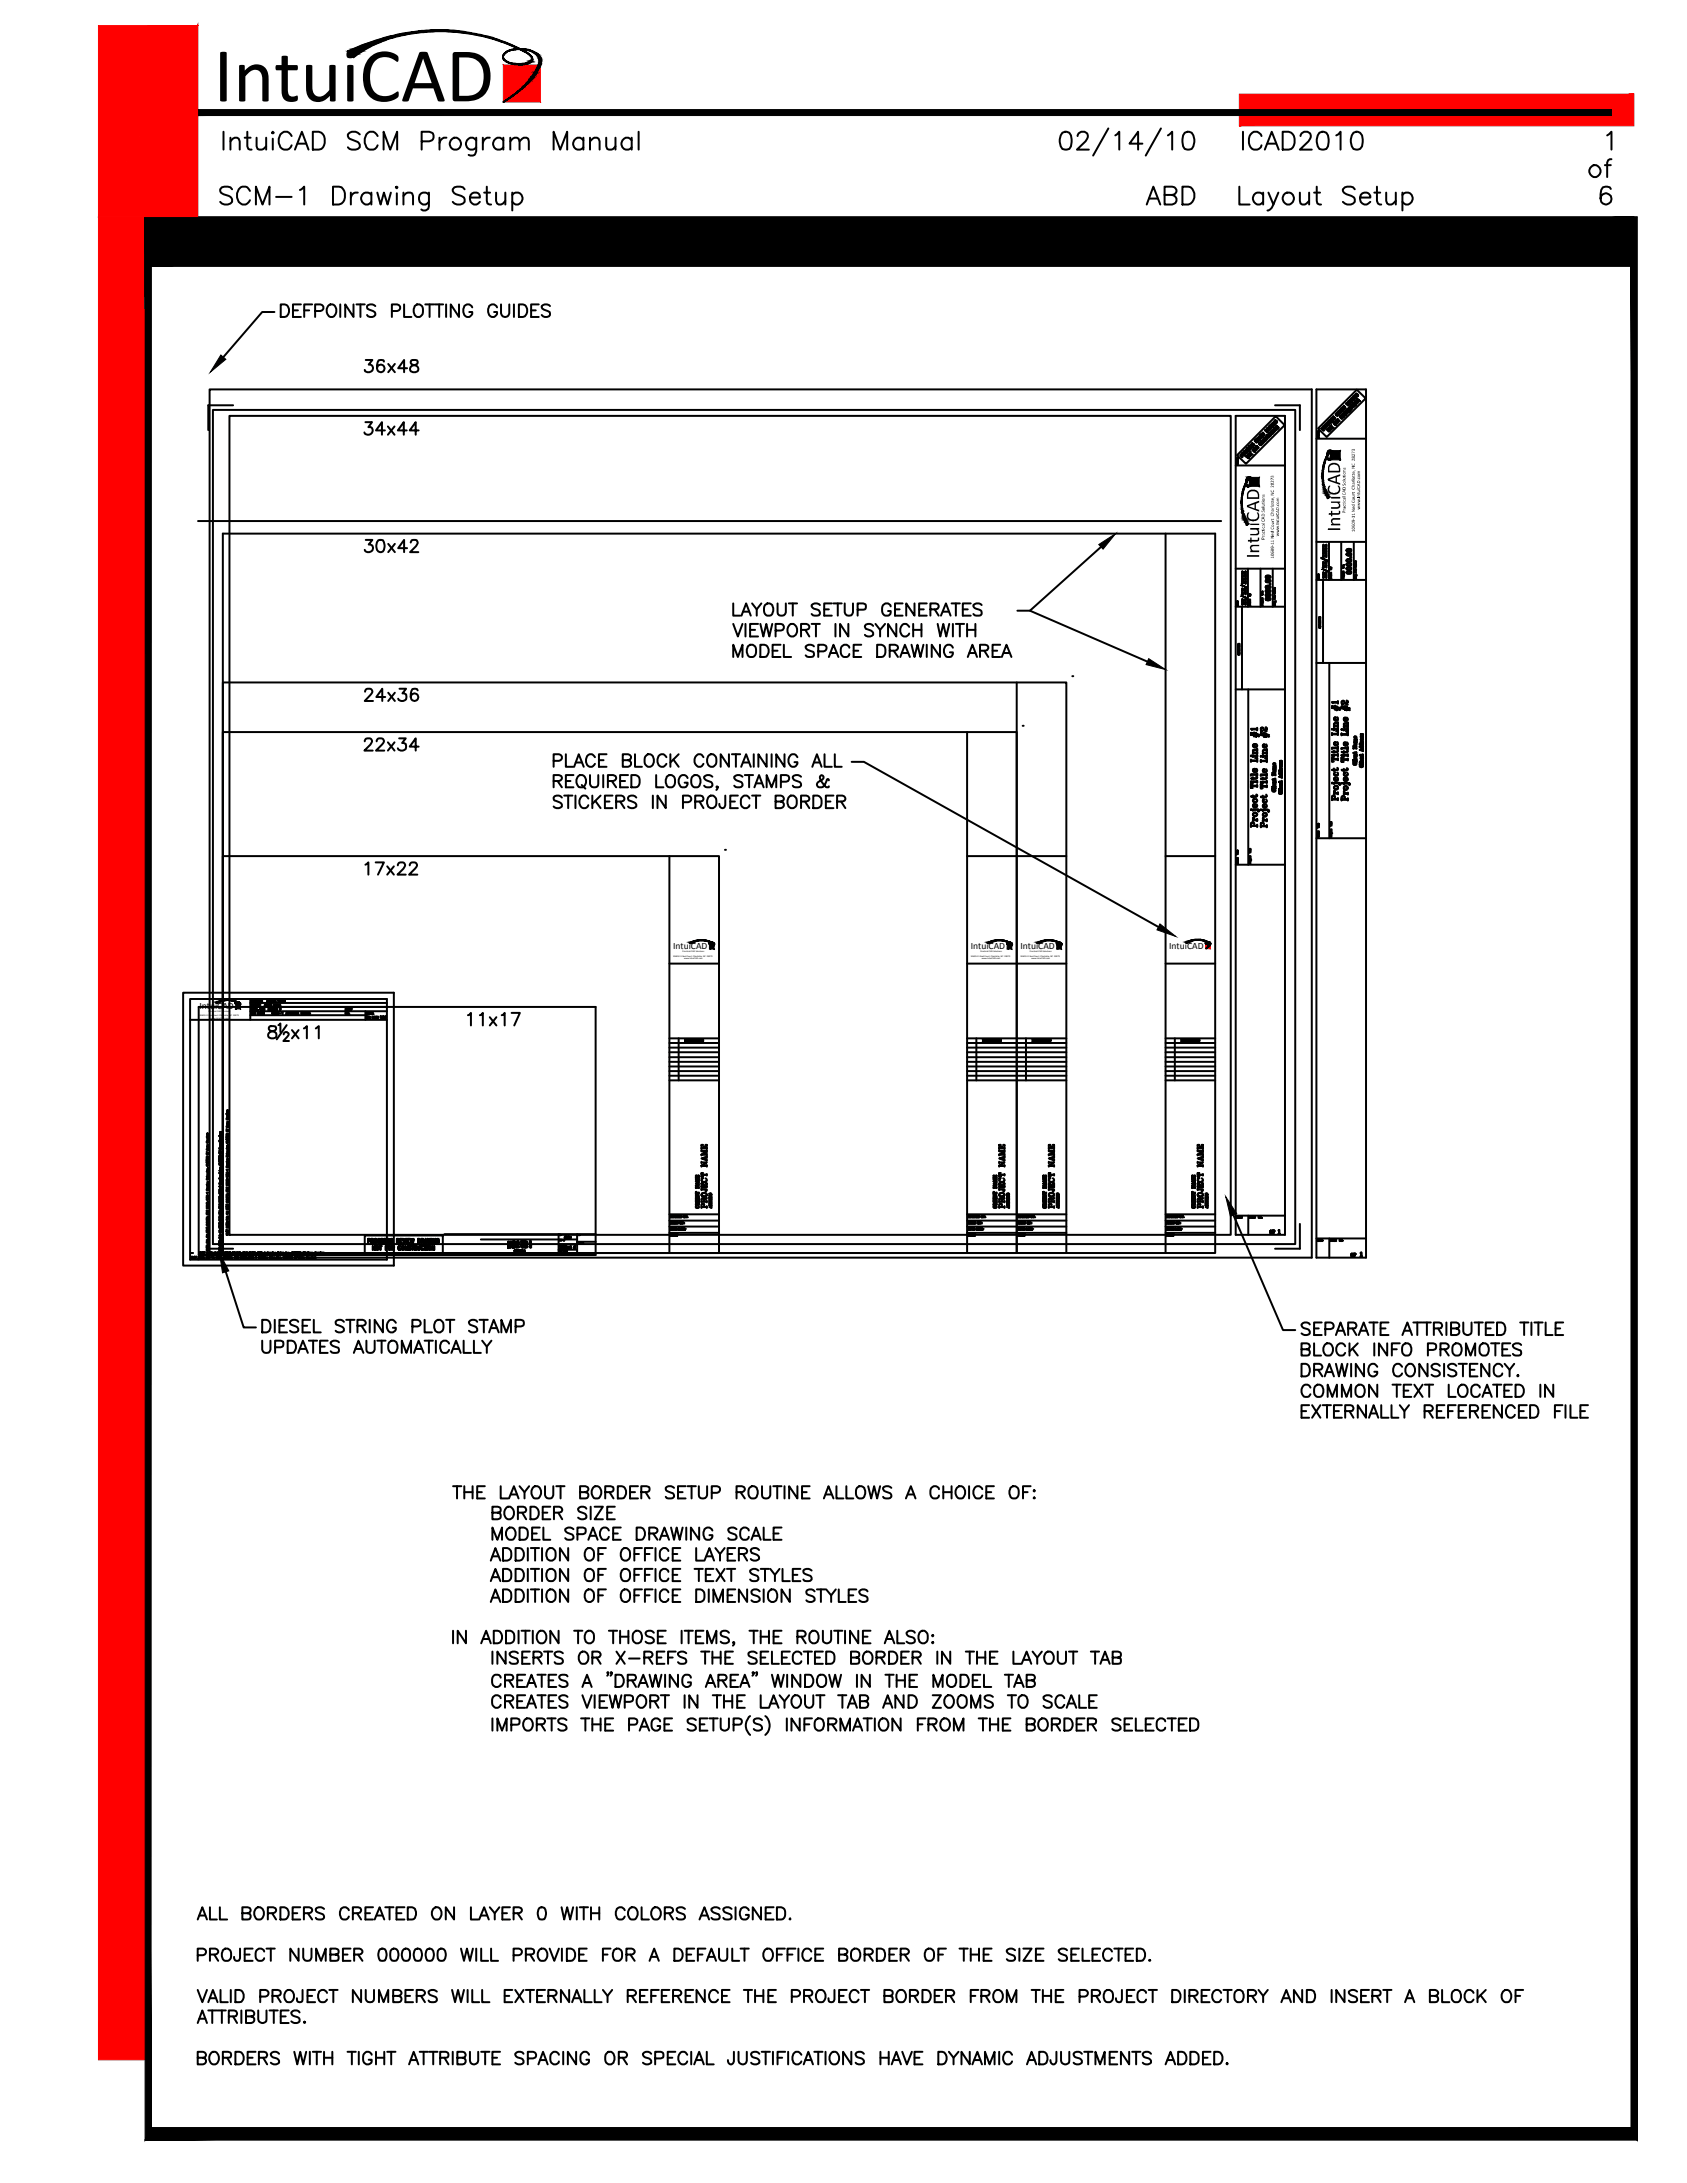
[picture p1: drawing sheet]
<svg xmlns="http://www.w3.org/2000/svg" width="216mm" height="279mm" viewBox="0 0 216 279" stroke-linecap="round" stroke-linejoin="round" font-family="sans-serif">
<defs><g id="words">
<text font-size="10" x="27.3" y="13">IntuiCAD</text>
<g font-size="1.2">
<text x="86.1" y="121.5">IntuiCAD</text>
<text x="124.2" y="121.5">IntuiCAD</text>
<text x="130.6" y="121.5">IntuiCAD</text>
<text x="149.6" y="121.4">IntuiCAD</text>
<text x="25.5" y="129.1">IntuiCAD</text>
</g>
<g font-size=".3">
<text x="86.1" y="122.4">10609-11 Ned Court Charlotte, NC 28273</text>
<text x="87.4" y="121.8">Practical CAD Solutions</text>
<text x="87.6" y="122.8">www.IntuiCAD.com</text>
<text x="124.2" y="122.4">10609-11 Ned Court Charlotte, NC 28273</text>
<text x="125.5" y="121.8">Practical CAD Solutions</text>
<text x="125.7" y="122.8">www.IntuiCAD.com</text>
<text x="130.6" y="122.4">10609-11 Ned Court Charlotte, NC 28273</text>
<text x="131.8" y="121.8">Practical CAD Solutions</text>
<text x="132" y="122.8">www.IntuiCAD.com</text>
<text x="25.5" y="130.1">10609-11 Ned Court Charlotte, NC 28273</text>
<text x="26.7" y="129.5">Practical CAD Solutions</text>
<text x="27" y="130.4">www.IntuiCAD.com</text>
</g>
</g></defs>
<!-- layer: S-TEXT -->
<g fill="none" stroke="#000" stroke-width=".25">
<path d="M35.1 39.9h-1.5l-5 5.8M35.9 39h.5a.85 .85 0 0 1 .6 .8 .85 .85 0 0 1-.6 .8h-.5zM37.5 39.7h.6M38.5 39h-1v1.6h1M38.9 39.7h.7M39.9 39h-1v1.6M40.3 39.8h.7a.43 .43 0 0 0 .3-.7l-.3-.1h-.7v1.6M42 39.2a.59 .59 0 0 1 .6-.2 .59 .59 0 0 1 .4 .6 .78 .78 0 0 1-.7 1l-.2-.1a1.01 1.01 0 0 1-.1-1.3zM43.5 39v1.6M45.2 39v1.6l-1-1.6v1.6M45.6 39h1.1M46.1 39v1.6"/>
<path d="M48 39.2a.73 .73 0 0 0-1 0 .33 .33 0 0 0 .3 .4 .95 .95 0 0 1 .7 .5v.2a.65 .65 0 0 1-1 0M50.2 39.8h.6a.43 .43 0 0 0 .3-.7l-.3-.1h-.6v1.6M51.7 39v1.6h.9M53.1 39.2l.3-.2a.81 .81 0 0 1 .7 .4 .81 .81 0 0 1-.1 .9l-.3 .3h-.3a1.03 1.03 0 0 1-.3-1.4zM54.4 39h1.1M55 39v1.6M55.7 39h1M56.2 39v1.6M57.1 39v1.6M58.7 39v1.6l-1-1.6v1.6M60.4 39.3a.59 .59 0 0 0-.6-.3 .59 .59 0 0 0-.5 .6 .69 .69 0 0 0 .1 .7 .69 .69 0 0 0 .8 .2l.2-.3v-.3h-.3M63.6 39.3a.59 .59 0 0 0-.6-.3 .59 .59 0 0 0-.5 .6 .69 .69 0 0 0 .1 .7 .69 .69 0 0 0 .8 .2l.2-.3v-.3h-.4"/>
<path d="M64.1 39v1.1a.53 .53 0 0 0 .6 .5 .53 .53 0 0 0 .5-.5v-1.1M65.8 39v1.6M66.4 39h.5a.85 .85 0 0 1 .6 .8 .85 .85 0 0 1-.6 .8h-.5zM68 39.7h.6M68.9 39h-.9v1.6h.9M70.4 39.2a.73 .73 0 0 0-1.1 0 .39 .39 0 0 0 .3 .4l.7 .3a.39 .39 0 0 1 0 .6 .7 .7 0 0 1-1-.2M46.8 54h.8l-.5 .7a.51 .51 0 0 1 .6 .5 .51 .51 0 0 1-.7 .4h-.2l-.2-.3M46.8 46.1h.9l-.5 .6a.49 .49 0 0 1 .5 .4 .49 .49 0 0 1-.4 .5 .44 .44 0 0 1-.6-.3M49.1 46.3v-.2h-.6a1.32 1.32 0 0 0 0 1.5 .49 .49 0 0 0 .7-.3 .49 .49 0 0 0-.4-.6 .49 .49 0 0 0-.6 .4M49.3 55.1h-1.2l.8-1.1v1.6M49.6 54.6l.9 1M49.7 46.6l.8 1"/>
<path d="M50.5 54.6l-.9 1M50.5 46.6l-.8 1M52.1 55.1h-1.2l.8-1.1v1.6M52.1 47.1h-1.1l.7-1v1.5M52.6 46.1a.33 .33 0 0 0 .2 .6 .66 .66 0 0 1 .7 .6 .55 .55 0 0 1-.6 .4 .55 .55 0 0 1-.4-.6 .74 .74 0 0 1 .7-.4 .33 .33 0 0 0 .2-.6zM53.6 55.1h-1.2l.8-1.1v1.6M46.8 69.1h.9l-.5 .6a.45 .45 0 0 1 .5 .5 .56 .56 0 0 1-.4 .5 .56 .56 0 0 1-.6-.3M48.4 69.1a.52 .52 0 0 1 .7 .3 1.28 1.28 0 0 1-.1 1.2 .51 .51 0 0 1-.8-.2 1.24 1.24 0 0 1 .2-1.3zM49.7 69.6l.8 1.1M50.5 69.6l-.8 1.1M52.1 70.2h-1.1l.7-1.1v1.6M52.6 69.4v-.2a.51 .51 0 0 1 .8 0 .49 .49 0 0 1-.2 .7l-.7 .8h1"/>
<path d="M93.8 77.2v1.6h.9M93.8 79.9l.6 1.6 .6-1.6M94.9 78.8l.6-1.6 .6 1.6M95.1 78.3h.8M95.4 79.9v1.6M96.3 77.2l.5 .8v.8M97 79.9h-1v1.6h1M97.3 79.9l.4 1.6 .4-1.6 .4 1.6 .3-1.6M97.4 77.2l-.6 .8M97.9 77.4a.59 .59 0 0 1 .7-.1 .59 .59 0 0 1 .4 .5 .9 .9 0 0 1-.5 1 .69 .69 0 0 1-.7-1zM99.5 77.2v1.2a.54 .54 0 0 0 .5 .4 .54 .54 0 0 0 .6-.4v-1.2M101 77.2h1"/>
<path d="M101.1 79.9h.1a.83 .83 0 0 1 .8 .6 .83 .83 0 0 1-.3 .9 .72 .72 0 0 1-.9-.3 .72 .72 0 0 1 .1-.9zM101.5 77.2v1.6M103.9 79.9h1M104.4 79.9v1.6M104.9 77.4a.73 .73 0 0 0-1 0v.2a.83 .83 0 0 0 .7 .4 .45 .45 0 0 1 .2 .8 .86 .86 0 0 1-.9-.2M105.5 78h.6M106.5 77.2h-1v1.6h1M106.7 77.2h1M106.9 79.9v1.6M107.2 77.2v1.6M108.1 77.2v1.2a.54 .54 0 0 0 .5 .4 .54 .54 0 0 0 .6-.4v-1.2M108.6 79.9v1.6l-1.1-1.6v1.6"/>
<path d="M109.8 78h.7l.3-.1a.45 .45 0 0 0-.3-.7h-.7v1.6M112 79.9l.6 .7v.9M113.3 79.9l-.7 .7M114 77.6a.56 .56 0 0 0-.7-.4 .56 .56 0 0 0-.4 .6 .69 .69 0 0 0 .1 .8 .69 .69 0 0 0 .8 .2l.1-.2 .1-.4h-.3M114.5 78h.6M114.7 79.9v1.6l-1-1.6v1.6M115.5 77.2h-1v1.6h1M116.9 79.9v1.6M117 77.2v1.6l-1-1.6v1.6M117.6 78h.6M117.9 79.9v1.6M118.6 77.2h-1v1.6h1"/>
<path d="M119.1 78l.9-.1a.39 .39 0 0 0 0-.6l-.9-.1v1.6M119.6 78l.5 .8M120 79.9l.3 1.6 .4-1.6 .4 1.6 .4-1.6M120.4 78.8l.7-1.6 .6 1.6M120.7 78.3h.7M121.8 77.2h1M121.9 79.9v1.6M122.3 77.2v1.6M122.3 79.9h1.1M122.8 79.9v1.6M123.2 78h.7M123.8 79.9v1.6"/>
<path d="M124.2 77.2h-1v1.6h1M124.8 79.9v1.6M125.6 77.4a.71 .71 0 0 0-1 0 .44 .44 0 0 0 .3 .5l.4 .1a.39 .39 0 0 1 .3 .4 .39 .39 0 0 1-.3 .4h-.6l-.1-.2M130.2 78.2h1.6l15 6.5M140.9 70l-9.1 8.2M46.7 94.9a.36 .36 0 0 1 .3-.4h.3a.44 .44 0 0 1 .3 .4 .44 .44 0 0 1-.2 .4l-.8 .8h1.1M46.7 88.5l.1-.2a.58 .58 0 0 1 .7-.1 .37 .37 0 0 1 .1 .5l-.9 1h1M48.2 94.9l.1-.3a.53 .53 0 0 1 .8 .2v.3l-1 1h1.1M49.3 89.2h-1.1l.7-1v1.5M49.6 95l.9 1.1M49.7 88.7l.8 1M50.5 95l-.9 1.1"/>
<path d="M50.5 88.7l-.8 1M51.1 94.5h.8l-.4 .6 .3 .1a.56 .56 0 0 1-.1 .8 .56 .56 0 0 1-.8-.2M51.1 88.2h.9l-.5 .5 .4 .1a.56 .56 0 0 1-.1 .9 .56 .56 0 0 1-.8-.3M53.5 88.4a.52 .52 0 0 0-.7-.2 1.32 1.32 0 0 0 0 1.4 .49 .49 0 0 0 .7-.2 .49 .49 0 0 0-.3-.6 .49 .49 0 0 0-.6 .4M53.6 95.6h-1.2l.8-1.1v1.6M70.9 97.4h.6a.43 .43 0 0 0 .3-.7l-.3-.2h-.6v1.6M70.9 100h.6a.4 .4 0 0 0 .3-.7l-.3-.1h-.6v1.6M71.4 100l.5 .8M72.4 96.5v1.6h.9M72.4 100h.6M73.4 99.2h-1v1.6h1M73.5 98.1l.6-1.6 .6 1.6"/>
<path d="M73.7 97.6h.8M73.9 99.4a.59 .59 0 0 1 .7-.2 .59 .59 0 0 1 .4 .6 .73 .73 0 0 1-.2 .8 .73 .73 0 0 1-.7 .1 1.01 1.01 0 0 1-.2-1.3zM75.5 99.2v1.1a.54 .54 0 0 0 .5 .5 .54 .54 0 0 0 .6-.5v-1.1M76.1 96.9a.59 .59 0 0 0-.6-.4 .59 .59 0 0 0-.5 .7 .68 .68 0 0 0 .1 .7 .68 .68 0 0 0 .8 .2l.2-.3M76.7 97.3h.5M77.2 99.2v1.6M77.6 96.5h-.9v1.6h.9M77.8 100h.7a.4 .4 0 0 0 .3-.7l-.3-.1h-.7v1.6M78.3 100l.6 .8M79.4 100h.6M79.7 97.3h.7l.2-.1a.33 .33 0 0 0 0-.6l-.2-.1h-.7v1.6h.7a.43 .43 0 0 0 .3-.6l-.3-.2M80.4 99.2h-1v1.6h1"/>
<path d="M80.8 99.2h.6a.9 .9 0 0 1 .2 1.5l-.8 .1zM81.3 96.5v1.6h.9M82.6 96.8l.2-.2a.59 .59 0 0 1 .9 .6 .68 .68 0 0 1-.2 .7 .68 .68 0 0 1-.7 .2 1 1 0 0 1-.2-1.3zM84 99.2v1.6h.9M85.3 96.9a.59 .59 0 0 0-.7-.4 .59 .59 0 0 0-.5 .7 .68 .68 0 0 0 .2 .7 .68 .68 0 0 0 .7 .2l.3-.3M85.3 99.4a.59 .59 0 0 1 .7-.2 .59 .59 0 0 1 .4 .6 .69 .69 0 0 1-.1 .8 .69 .69 0 0 1-.8 .1 1.08 1.08 0 0 1-.2-1.3zM85.8 96.5v1.6M86.2 97.2l.7 .9M86.9 96.5l-1.1 1.1M88 99.6a.59 .59 0 0 0-.7-.4 .59 .59 0 0 0-.4 .6 .73 .73 0 0 0 .1 .8 .73 .73 0 0 0 .8 .1l.2-.3v-.2h-.4M88.6 99.4l.3-.2h.3a.91 .91 0 0 1 0 1.6h-.3a.91 .91 0 0 1-.3-1.4zM90 96.9a.59 .59 0 0 0-.7-.4 .59 .59 0 0 0-.4 .7 .77 .77 0 0 0 .7 .9l.4-.3"/>
<path d="M90.6 96.8a.57 .57 0 0 1 .7-.3 .57 .57 0 0 1 .4 .7 .68 .68 0 0 1-.2 .7 .68 .68 0 0 1-.7 .2 1 1 0 0 1-.2-1.3zM91.2 99.4a.73 .73 0 0 0-1.1 0v.2a1.06 1.06 0 0 0 .9 .5l.2 .2v.3a.73 .73 0 0 1-1.1 0M93.3 96.5v1.6l-1.1-1.6v1.6M93.7 96.5h1M93.8 84.1v-1.6l.6 1.6 .6-1.6v1.6M94.2 96.5v1.6M94.9 98.1l.6-1.6 .6 1.6M95 99.4a.73 .73 0 0 0-1 0v.2a1.06 1.06 0 0 0 .9 .5l.1 .2v.3a.73 .73 0 0 1-1 0M95.1 97.6h.8M95.3 99.2h1.1M95.7 82.7l.3-.2a.81 .81 0 0 1 .8 .5 .81 .81 0 0 1-.2 .9 .58 .58 0 0 1-.9 0 1.22 1.22 0 0 1 0-1.2zM95.9 99.2v1.6"/>
<path d="M96 80.6h.6M96.5 96.5v1.6M97.3 82.5h.5a.89 .89 0 0 1 .3 1.5l-.8 .1zM98.1 96.5v1.6l-1-1.6v1.6M98.7 96.5v1.6M98.9 83.3h.6M99.3 80.7h.6a.45 .45 0 0 0 .4-.5l-.1-.3h-.3h-.6v1.6M99.9 82.5h-1v1.6h1M100.3 82.5v1.6h.9M100.4 96.5v1.6l-1.1-1.6v1.6M102.1 96.9a.59 .59 0 0 0-.7-.4 .59 .59 0 0 0-.5 .7 .77 .77 0 0 0 .8 .9 .61 .61 0 0 0 .4-.5h-.4M102.5 80.6h.7l.2-.1a.33 .33 0 0 0 0-.6h-.2h-.7v1.6"/>
<path d="M102.5 99.4a.73 .73 0 0 0-1 0l.1 .4 .6 .2a.41 .41 0 0 1 .3 .6 .73 .73 0 0 1-1 0M103.1 80.6l.5 .9M104 98.1l.5-1.6 .6 1.6M104.2 82.7a.73 .73 0 0 0-1.1 0v.2a1.06 1.06 0 0 0 .9 .5 .45 .45 0 0 1 0 .6 .86 .86 0 0 1-.9-.1M104.2 97.6h.7M104.7 83.4h.7a.42 .42 0 0 0 .4-.5 .42 .42 0 0 0-.4-.4h-.7v1.6M105.5 96.5v1.6h1M106.1 84.1l.6-1.6 .6 1.6M106.1 99.9l-.2-.2-.1 .3a1.23 1.23 0 0 1-.7 .8h-.3a.37 .37 0 0 1-.3-.3 .37 .37 0 0 1 .2-.4l.5-.3a.32 .32 0 0 0 .1-.5l-.2-.1-.1 .1a.6 .6 0 0 0 .1 .7l.4 .6a.41 .41 0 0 0 .6 .1v-.1M106.3 83.6h.7M106.8 96.5v1.6h.9M108.7 82.9a.56 .56 0 0 0-.6-.4 .56 .56 0 0 0-.5 .6 .69 .69 0 0 0 .1 .8 .69 .69 0 0 0 .8 .1l.2-.3"/>
<path d="M109 97.5h1.6l37.6 21.1M109.2 83.3h.6M110.2 82.5h-1v1.6h1M111.7 80.1a.59 .59 0 0 0-.5-.3 .59 .59 0 0 0-.5 .4l.1 .3h.2a.95 .95 0 0 1 .7 .5v.3a.73 .73 0 0 1-1 0M112.3 82.5h.5a.9 .9 0 0 1 .2 1.5l-.7 .1zM113.9 83.3h.6a.4 .4 0 0 0 .3-.7l-.3-.1h-.6v1.6M114.4 83.3l.5 .8M115.2 84.1l.6-1.6 .6 1.6M115.4 83.6h.8M116.4 80.2a.59 .59 0 0 0-.7-.3 .59 .59 0 0 0-.5 .6 .68 .68 0 0 0 .2 .7 .68 .68 0 0 0 .7 .2l.3-.3M116.7 82.5l.3 1.6 .4-1.6 .4 1.6 .4-1.6M116.9 80.6h1"/>
<path d="M118.6 82.5v1.6M120.3 82.5v1.6l-1.1-1.6v1.6M121.9 82.9a.59 .59 0 0 0-.6-.4 .59 .59 0 0 0-.5 .6 .73 .73 0 0 0 .2 .8 .73 .73 0 0 0 .7 .1l.2-.3v-.2h-.3M123.8 80.6h1M123.9 84.1l.5-1.6 .6 1.6M124.1 83.6h.7M125.4 83.3l1-.1a.39 .39 0 0 0 0-.6l-1-.1v1.6M126 83.3l.5 .8M127 83.3h.6M128 82.5h-1v1.6h1M128.2 84.1l.6-1.6 .6 1.6M128.5 83.6h.7"/>
<path d="M46.8 110.7l.3-.3v1.5M48.1 110.4h1l-.7 1.5M49.6 110.9l.8 1M50.4 110.9l-.8 1M50.9 110.8a.36 .36 0 0 1 .4-.4h.2a.44 .44 0 0 1 .4 .4 .44 .44 0 0 1-.3 .4l-.7 .7h1M52.4 110.8l.1-.3a.53 .53 0 0 1 .9 .2l-.1 .3-.9 .9h1M71.9 102.1a.59 .59 0 0 0-.6-.3 .59 .59 0 0 0-.4 .4v.2l.2 .1a.95 .95 0 0 1 .8 .5v.2a.73 .73 0 0 1-1 0M72.2 101.8h1.1M72.7 101.8v1.6M73.6 101.8v1.6M74.5 100.5l.4 .4M75.3 102.2a.59 .59 0 0 0-.7-.4 .59 .59 0 0 0-.4 .7 .69 .69 0 0 0 .1 .7 .69 .69 0 0 0 .8 .1l.2-.2"/>
<path d="M75.8 101.8v1.6M76.2 102.5l.7 .9M76.9 101.8l-1.1 1.1M77.4 102.6h.6M78.4 101.8h-1v1.6h1M78.9 102.6h.6l.3-.1a.37 .37 0 0 0-.1-.6l-.2-.1h-.6v1.6M79.4 102.6l.5 .8M81.4 102.1a.59 .59 0 0 0-.5-.3 .59 .59 0 0 0-.5 .4v.2l.3 .1a.95 .95 0 0 1 .7 .5v.2a.73 .73 0 0 1-1 0M83.6 101.8v1.6M85.2 101.8v1.6l-1.1-1.6v1.6M87.4 102.7h.7a.42 .42 0 0 0 .4-.5 .42 .42 0 0 0-.4-.4h-.7v1.6M89 102.6l.9-.1a.39 .39 0 0 0 0-.6l-.9-.1v1.6"/>
<path d="M89.5 102.6l.5 .8M90.6 102.1a.57 .57 0 0 1 .7-.3 .57 .57 0 0 1 .4 .7 .69 .69 0 0 1-.7 .9 .95 .95 0 0 1-.4-1.3zM91.8 100.7h-.1l.1-.1v.1l-.1 .4M92.8 101.8v1.3l-.1 .2a.42 .42 0 0 1-.5 0 .42 .42 0 0 1-.1-.4M93.5 102.6h.6M94.4 101.8h-.9v1.6h.9M95.9 102.2a.57 .57 0 0 0-.7-.4 .57 .57 0 0 0-.4 .7 .7 .7 0 0 0 .8 .9l.3-.2v-.1M96.3 101.8h1M96.5 100.8l.6-1.6 .6 1.6M96.8 100.3h.7M96.8 101.8v1.6M98.1 100.8v-1.6l.6 1.6 .6-1.6v1.6"/>
<path d="M99.3 102.6h.6l.3-.1a.37 .37 0 0 0-.1-.6l-.2-.1h-.6v1.6h.6a.43 .43 0 0 0 .3-.6l-.3-.2M99.9 100h.7a.44 .44 0 0 0 .4-.3 .44 .44 0 0 0-.1-.4l-1-.1v1.6M100.9 102.1l.3-.3a.74 .74 0 0 1 .8 1 .59 .59 0 0 1-.6 .7 .59 .59 0 0 1-.6-.7zM102.5 102.6h.7l.3-.1a.37 .37 0 0 0-.1-.6l-.2-.1h-.7v1.6M103 102.6l.6 .8M104.1 101.8h.5a.92 .92 0 0 1 .2 1.5l-.7 .1zM105.7 102.6h.6M106.7 101.8h-1v1.6h1M107.1 102.6h.7l.3-.1a.37 .37 0 0 0-.1-.6l-.2-.1h-.7v1.6M107.6 102.6l.6 .8M34.5 131.4a.33 .33 0 0 0 .1 .5 .66 .66 0 0 1 .8 .7 .55 .55 0 0 1-.6 .3 .55 .55 0 0 1-.5-.5 .87 .87 0 0 1 .8-.5l.2-.2-.1-.3zM35.6 131.2l.3-.2v1.1"/>
<path d="M36.3 132.4l.2-.3h.2l.2 .1v.3l-.6 .7h.7M36.7 131.2l-1.3 1.8M37.4 131.8l.8 1.1M38.2 131.8l-.8 1.1M38.9 131.6l.4-.3v1.6M40.4 131.6l.4-.3v1.6M59.9 129.9h.2l.2-.3v1.6M61.4 129.9h.2l.2-.3v1.6M62.7 130.2l.8 1M63.5 130.2l-.8 1M64.2 129.9h.2l.2-.3v1.6M65.5 129.6h1l-.7 1.6"/>
<path d="M157.8 155.5l6.4 14.7h1.6M28.9 162.8l2.3 7.1h1.6M33.6 168.9h.5a.92 .92 0 0 1 .2 1.5l-.7 .1zM33.6 171.6v1.1a.54 .54 0 0 0 .5 .5 .54 .54 0 0 0 .5-.5v-1.1M35.2 168.9v1.6M35.2 172.4h.7a.43 .43 0 0 0 .4-.4 .43 .43 0 0 0-.4-.4h-.7v1.6M35.8 169.7h.6M36.7 168.9h-.9v1.6h.9M36.8 171.6h.5a.89 .89 0 0 1 .3 1.5l-.8 .1zM38.2 169.2a.59 .59 0 0 0-.6-.3 .59 .59 0 0 0-.5 .4l.2 .3 .6 .2a.42 .42 0 0 1 .1 .6 .77 .77 0 0 1-.9-.1M38.2 173.2l.6-1.6 .6 1.6M38.4 172.6h.7"/>
<path d="M38.7 169.7h.6M39.5 171.6h1.1M39.7 168.9h-1v1.6h1M40.1 171.6v1.6M40.2 168.9v1.6h.8M41 172.4h.6M41.9 171.6h-.9v1.6h.9M43.4 171.8a.73 .73 0 0 0-1.1 0v.2a1.06 1.06 0 0 0 1 .5 .45 .45 0 0 1 0 .6 .86 .86 0 0 1-1-.2M44 169.2a.59 .59 0 0 0-.6-.3 .59 .59 0 0 0-.4 .4v.2l.3 .1a.95 .95 0 0 1 .7 .5v.2a.73 .73 0 0 1-1 0M44.3 168.9h1.1M44.8 168.9v1.6M45.3 173.2l.6-1.6 .6 1.6"/>
<path d="M45.5 172.6h.8M45.7 169.7h.7l.3-.1a.37 .37 0 0 0-.1-.6l-.2-.1h-.7v1.6M46.3 169.7l.5 .8M46.9 171.6v1.1a.54 .54 0 0 0 .5 .5 .54 .54 0 0 0 .5-.5v-1.1M47.3 168.9v1.6M48.3 171.6h1M48.8 171.6v1.6M49 168.9v1.6l-1.1-1.6v1.6M49.8 171.8a.59 .59 0 0 1 .7-.2 .59 .59 0 0 1 .4 .6 .9 .9 0 0 1-.5 1 .69 .69 0 0 1-.7-1zM50.7 169.3a.59 .59 0 0 0-.7-.4 .59 .59 0 0 0-.5 .7 .68 .68 0 0 0 .2 .7 .68 .68 0 0 0 .7 .1l.2-.1 .1-.4h-.4M51.4 173.2v-1.6l.6 1.6 .6-1.6v1.6M52.8 169.8h.7a.42 .42 0 0 0 .4-.5 .42 .42 0 0 0-.4-.4h-.7v1.6"/>
<path d="M53 173.2l.6-1.6 .6 1.6M53.2 172.6h.8M54.3 168.9v1.6h1M54.3 171.6h1.1M54.9 171.6v1.6M55.7 169.2a.57 .57 0 0 1 .7-.3 .57 .57 0 0 1 .4 .7 .69 .69 0 0 1-.8 .9 .95 .95 0 0 1-.3-1.3zM55.8 171.6v1.6M57.1 168.9h1.1M57.5 172a.59 .59 0 0 0-.7-.4 .59 .59 0 0 0-.5 .6 .96 .96 0 0 0 .5 1l.4-.1 .3-.3M57.6 168.9v1.6M57.8 173.2l.6-1.6 .6 1.6M58 172.6h.7"/>
<path d="M59.3 171.6v1.6h1M60.6 171.6v1.6h.9M61.1 169.2a.59 .59 0 0 0-.6-.3 .59 .59 0 0 0-.5 .4l.2 .3 .6 .2a.42 .42 0 0 1 .1 .6 .77 .77 0 0 1-.9-.1M61.4 168.9h1M61.7 171.6l.6 .8v.8M61.9 168.9v1.6M62.6 170.5l.6-1.6 .6 1.6M62.8 170h.8M62.9 171.6l-.6 .8M64.2 170.5v-1.6l.6 1.6 .6-1.6v1.6M66 169.8l.9-.1a.44 .44 0 0 0 .1-.5 .44 .44 0 0 0-.3-.3h-.7v1.6M166.6 172.7l.9-.1a.39 .39 0 0 0 0-.6l-.9-.1v1.6h.9a.49 .49 0 0 0 0-.7l-.3-.1"/>
<path d="M166.6 174.6h.5a.92 .92 0 0 1 .2 1.5l-.7 .1zM167.5 179.8h-.9v1.7h.9M167.6 169.5a.59 .59 0 0 0-.5-.3 .59 .59 0 0 0-.5 .4l.3 .4 .4 .1a.42 .42 0 0 1 .2 .7 .77 .77 0 0 1-.9-.1M167.7 177.6a.59 .59 0 0 0-.7-.4 .59 .59 0 0 0-.4 .6 .73 .73 0 0 0 .1 .8 .73 .73 0 0 0 .8 .1l.2-.3M167.9 179.8l1.1 1.7M168.2 171.9v1.6h.9M168.2 175.3h.7a.37 .37 0 0 0 .3-.2 .37 .37 0 0 0-.1-.5h-.2h-.7v1.6M168.2 170h.6M168.3 177.4a.59 .59 0 0 1 .7-.2 .59 .59 0 0 1 .4 .6 .69 .69 0 0 1-.2 .8 .69 .69 0 0 1-.7 .1 1.08 1.08 0 0 1-.2-1.3zM168.7 175.3l.5 .9M169 179.8l-1.1 1.7M169.1 169.3h-.9v1.6h.9"/>
<path d="M169.3 179.8h1M169.5 172.1a.59 .59 0 0 1 .7-.1 .59 .59 0 0 1 .4 .5 .73 .73 0 0 1-.2 .8 .73 .73 0 0 1-.7 .2 1.01 1.01 0 0 1-.2-1.4zM169.5 176.2l.6-1.6 .6 1.6M169.6 170.1h.7l.2-.1a.42 .42 0 0 0 .2-.4 .42 .42 0 0 0-.4-.3h-.7v1.6M169.7 175.6h.8M169.8 179.8v1.7M169.9 178.8v-1.6l.6 1.6 .6-1.6v1.6M171 170.9l.6-1.6 .6 1.6M171 174.6l.4 1.6 .3-1.6 .4 1.6 .4-1.6M171.2 170.3h.7M171.7 178.8v-1.6l.6 1.6 .6-1.6v1.6M171.7 179.8h-1v1.7h1"/>
<path d="M172.2 172.3a.59 .59 0 0 0-.7-.4 .59 .59 0 0 0-.5 .6 .73 .73 0 0 0 .2 .8 .73 .73 0 0 0 .7 .2l.3-.3M172.5 170h1a.45 .45 0 0 0 0-.7h-1v1.6M172.7 171.9v1.6M172.9 174.6v1.6M173.1 170l.5 .9M173.1 172.6l.7 .9M173.6 177.4a.59 .59 0 0 1 .7-.2 .59 .59 0 0 1 .4 .6 .69 .69 0 0 1-.2 .8 .69 .69 0 0 1-.7 .1 1.08 1.08 0 0 1-.2-1.3zM173.8 171.9l-1.1 1.1M173.9 170.9l.6-1.6 .6 1.6M174.1 170.3h.8M174.6 174.6v1.6l-1.1-1.6v1.6M174.8 179.8v1.7l-1-1.7v1.7"/>
<path d="M175.2 169.3h1.1M175.8 169.3v1.6M175.9 171.9v1.6M176.3 174.9a.59 .59 0 0 0-.7-.3 .59 .59 0 0 0-.5 .6 .9 .9 0 0 0 .5 1 .57 .57 0 0 0 .7-.6h-.4M176.3 177.2v1.6l-1.1-1.6v1.6M176.7 170h.6M176.8 179.8v1.7h.9M177.5 171.9v1.6l-1-1.6v1.6M177.7 169.3h-1v1.6h1M178.1 179.8v1.7h.9M178.1 172.7h.7M178.2 177.2h1.1"/>
<path d="M178.8 177.2v1.6M179.1 171.9h-1v1.6M179.1 179.8l.6 .8v.9M179.4 174.9a.59 .59 0 0 0-.6-.3 .59 .59 0 0 0-.5 .6 .9 .9 0 0 0 .5 1 .63 .63 0 0 0 .6-.4M179.5 170.9l.6-1.6 .6 1.6M179.6 172.1l.3-.2h.3a.91 .91 0 0 1 0 1.6h-.3a.87 .87 0 0 1-.3-1.4zM179.6 178h.6M179.7 170.3h.8M180.2 174.6h.1a.84 .84 0 0 1 .8 .5 .84 .84 0 0 1-.3 1 .73 .73 0 0 1-.9-.3 .73 .73 0 0 1 0-.9zM180.3 179.8l-.6 .8M180.6 177.2h-1v1.6h1M180.9 169.3h1"/>
<path d="M181 177.2l1.1 1.6M181.4 169.3v1.6M182.1 169.3h1M182.1 177.2l-1.1 1.6M182.4 177.2h1M182.6 169.3v1.6M182.7 174.6v1.6l-1.1-1.6v1.6M182.7 172.8h.7l.4-.2a.44 .44 0 0 0-.4-.7h-.7v1.6M182.9 177.2v1.6M183.5 170h.9a.45 .45 0 0 0 0-.7h-.9v1.6M184.1 170l.5 .9M184.3 174.8a.59 .59 0 0 0-.6-.3 .59 .59 0 0 0-.5 .4l.3 .4a.83 .83 0 0 1 .8 .4v.3a.73 .73 0 0 1-1.1 0"/>
<path d="M184.3 172.7h.7a.43 .43 0 0 0 .4-.5l-.4-.3h-.7v1.6M184.8 174.6v1.6M184.9 179.8h-1v1.7h1M184.9 172.7l.5 .8M185.1 169.3v1.6M185.4 177.2v1.6h.9M185.7 170h.7a.37 .37 0 0 0 .4-.2 .37 .37 0 0 0-.2-.5h-.2h-.7v1.6h.7a.43 .43 0 0 0 .3-.7l-.3-.2M186 172.1a.59 .59 0 0 1 .7-.1 .59 .59 0 0 1 .4 .5 .69 .69 0 0 1-.2 .8 .69 .69 0 0 1-.7 .2 1.08 1.08 0 0 1-.2-1.4zM186.3 179.8h-1v1.7M186.4 174.8a.59 .59 0 0 0-.6-.3 .59 .59 0 0 0-.5 .4l.3 .4a.83 .83 0 0 1 .8 .4v.3a.73 .73 0 0 1-1.1 0M186.7 174.6h1M186.8 177.4a.59 .59 0 0 1 .6-.2 .59 .59 0 0 1 .4 .6 .71 .71 0 0 1-.1 .8 .71 .71 0 0 1-.8 .1 .95 .95 0 0 1-.1-1.3z"/>
<path d="M187.2 174.6v1.6M187.3 169.3v1.1a.53 .53 0 0 0 .5 .5 .53 .53 0 0 0 .5-.5v-1.1M187.6 173.5v-1.6l.6 1.6 .6-1.6v1.6M187.6 179.8h-.9v1.7h.9M188.1 175.3h.6M188.7 169.3h1.1M189.1 174.6h-1v1.6h1M189.3 169.3v1.6M189.4 177.6a.56 .56 0 0 0-.7-.4 .56 .56 0 0 0-.4 .6 .69 .69 0 0 0 .1 .8 .69 .69 0 0 0 .8 .1l.2-.3M189.5 172.1l.3-.2h.3a.91 .91 0 0 1 0 1.6h-.3a.87 .87 0 0 1-.3-1.4zM189.7 178.8l.6-1.6 .6 1.6M189.9 178.3h.8"/>
<path d="M190.1 170h.7M190.6 174.6v1.6l-1-1.6v1.6M190.7 179.8h-1v1.7h1M190.8 171.9h1.1M191.1 177.2h1M191.2 169.3h-1.1v1.6h1.1M191.4 171.9v1.6M191.6 169.3h.5a.92 .92 0 0 1 .2 1.5l-.7 .1zM191.6 177.2v1.6M192.2 179.8v1.7l-1-1.7v1.7M192.3 174.9a.57 .57 0 0 0-.7-.3 .57 .57 0 0 0-.4 .6 .69 .69 0 0 0 .7 1l.3-.2 .1-.2M192.3 172.7h.6"/>
<path d="M192.5 178h.6M192.6 174.6l.6 .7v.9M193.3 171.9h-1v1.6h1M193.5 177.2h-1v1.6h1M193.8 174.6l-.6 .7M194 177.2h.5a.82 .82 0 0 1 .5 .8 .82 .82 0 0 1-.5 .8h-.5zM194.2 176.1l.1-.1v.1v.1zM194.5 169.3h1.1M194.7 172.1a.71 .71 0 0 0-1.1 0 .44 .44 0 0 0 .4 .5l.5 .2a.39 .39 0 0 1 .2 .4 .39 .39 0 0 1-.4 .3h-.5l-.2-.2M195.1 169.3v1.6M195.4 179.8h-1v1.7h1M195.8 179.8h.6a.92 .92 0 0 1 .2 1.6l-.8 .1z"/>
<path d="M196 169.3v1.6M196.4 169.3h1M196.9 169.3v1.6M197.1 177.2v1.6M197.8 169.3v1.6h.9M198.8 177.2v1.6l-1.1-1.6v1.6M199.1 170h.6M200 179.8h-1v1.7M200.1 169.3h-1v1.6h1M200.3 179.8v1.7M201 179.8v1.7h.9M203.2 179.8h-.9v1.7h.9"/>
<path d="M58 190.2h1M58.5 190.2v1.6M59.4 190.2v1.6M59.4 191h1.1M60.5 190.2v1.6M61.1 191h.6M62 190.2h-.9v1.6h.9M62.8 199.7l.6-1.6 .6 1.6M63 193.6h.7l.3-.1 .1-.3-.1-.3-1-.1v1.7l1-.1a.47 .47 0 0 0 0-.7l-.3-.1M63 197.1v-1.6l.7 1.6 .5-1.6v1.6M63 199.2h.8M64.1 190.2v1.6h.9"/>
<path d="M64.4 198.1h.5a.92 .92 0 0 1 .2 1.6h-.7zM64.8 192.9l.2-.1a.83 .83 0 0 1 .8 .6 .83 .83 0 0 1-.4 1 .72 .72 0 0 1-.8-.3 .72 .72 0 0 1 0-.9zM64.9 195.7a.59 .59 0 0 1 .7-.2 .59 .59 0 0 1 .4 .6 .71 .71 0 0 1-.2 .7 .71 .71 0 0 1-.7 .2 .95 .95 0 0 1-.2-1.3zM65.1 191.8l.7-1.6 .6 1.6M65.4 191.3h.8M66 198.1a.87 .87 0 0 1 1 .5 .87 .87 0 0 1-.3 1.1h-.7zM66.3 193.6l.9-.1a.39 .39 0 0 0 0-.6l-.9-.1v1.7M66.5 190.2l.6 .8v.8M66.5 195.5h.5a.9 .9 0 0 1 .3 1.5l-.8 .1zM66.8 193.6l.5 .9M67.5 198.1v1.6M67.7 190.2l-.6 .8"/>
<path d="M67.9 192.8a.86 .86 0 0 1 1 .4 .86 .86 0 0 1-.1 1l-.4 .3h-.5zM67.9 198.1h1.1M68.1 196.3h.6M68.2 190.4a.59 .59 0 0 1 .7-.2 .59 .59 0 0 1 .3 .6 .73 .73 0 0 1-.1 .8 .73 .73 0 0 1-.8 .1 1.01 1.01 0 0 1-.1-1.3zM68.5 198.1v1.6M69.1 195.5h-1v1.6h1M69.4 198.1v1.6M69.5 193.6h.5M69.5 195.5v1.6h.9M69.8 190.2v1.2a.54 .54 0 0 0 .5 .4 .54 .54 0 0 0 .5-.4v-1.2M70 198.4a.57 .57 0 0 1 .7-.3 .57 .57 0 0 1 .4 .7 .69 .69 0 0 1-.7 .9 .95 .95 0 0 1-.4-1.3zM70.4 192.8h-.9v1.7h.9"/>
<path d="M70.9 193.6h.7l.3-.1a.37 .37 0 0 0-.1-.6l-.2-.1h-.7v1.7M71.2 190.2h1M71.4 193.6l.6 .9M71.7 190.2v1.6M72.7 198.1v1.6l-1-1.6v1.6M73.4 195.7a.73 .73 0 0 0-1.1 0v.2a1.06 1.06 0 0 0 .9 .5l.2 .3v.2a.73 .73 0 0 1-1.1 0M73.9 196.4h.7a.43 .43 0 0 0 .4-.5 .43 .43 0 0 0-.4-.4h-.7v1.6M74.2 191h.7a.4 .4 0 0 0 .3-.7l-.3-.1h-.7v1.6h.7a.4 .4 0 0 0 .4-.4 .4 .4 0 0 0-.4-.4M75 198.4a.57 .57 0 0 1 .6-.3 .57 .57 0 0 1 .4 .7 .69 .69 0 0 1-.7 .9 .95 .95 0 0 1-.3-1.3zM75 193.1a.59 .59 0 0 0-.5-.3 .59 .59 0 0 0-.5 .4l.2 .3 .5 .2a.42 .42 0 0 1 .2 .7 .77 .77 0 0 1-.9-.2M75.3 197.1l.6-1.6 .6 1.6M75.5 196.6h.8"/>
<path d="M75.6 192.8v1.7M75.9 190.4a.59 .59 0 0 1 .7-.2 .59 .59 0 0 1 .3 .6 .73 .73 0 0 1-.1 .8 .73 .73 0 0 1-.8 .1 1.01 1.01 0 0 1-.1-1.3zM76.1 192.8h1.1l-1.1 1.7h1.1M76.6 198.9h.6M77.5 191l.9-.1a.39 .39 0 0 0 0-.6l-.9-.1v1.6M77.5 198.1h-.9v1.6M77.7 193.6h.6M77.9 195.9a.59 .59 0 0 0-.6-.4 .59 .59 0 0 0-.5 .6 .73 .73 0 0 0 .1 .8 .73 .73 0 0 0 .8 .1l.2-.3M78 191l.5 .8M78.5 196.3h.6M78.7 192.8h-1v1.7h1M79.1 190.2h.5a.89 .89 0 0 1 .2 1.5l-.7 .1z"/>
<path d="M79.4 195.5h-.9v1.6h.9M79.6 198.4a.57 .57 0 0 1 .7-.3 .57 .57 0 0 1 .3 .7 .69 .69 0 0 1-.7 .9 .95 .95 0 0 1-.3-1.3zM80.6 191h.7M81.2 198.9h.6M81.5 195.5h.5a.9 .9 0 0 1 .2 1.5l-.7 .1zM81.6 190.2h-1v1.6h1M82.1 191l.9-.1a.39 .39 0 0 0 0-.6l-.9-.1v1.6M82.2 198.1h-1v1.6M82.5 198.9h.6M82.6 191l.5 .8M83.1 196.3h.7a.4 .4 0 0 0 .3-.7l-.3-.1h-.7v1.6M83.5 198.1h-1v1.6"/>
<path d="M83.6 196.3l.5 .8M83.9 198.1v1.6M84.4 197.1l.6-1.6 .6 1.6M84.7 196.6h.7M85.5 198.5a.57 .57 0 0 0-.6-.4 .57 .57 0 0 0-.5 .7 .7 .7 0 0 0 .8 .9l.3-.2v-.1M85.9 195.5l.4 1.6 .3-1.6 .4 1.6 .4-1.6M86.1 198.9h.6M86.3 190.4a.73 .73 0 0 0-1.1 0 .37 .37 0 0 0 .3 .5l.4 .2a.39 .39 0 0 1 .4 .5 .73 .73 0 0 1-1.1 0M86.8 191h.6M87.1 198.1h-1v1.6h1M87.7 190.2h-.9v1.6h.9M87.8 195.5v1.6"/>
<path d="M88 190.2h1.1M88.5 190.2v1.6M89.1 198.1v1.6h.9M89.4 190.2v1.2a.54 .54 0 0 0 .6 .4 .54 .54 0 0 0 .5-.4v-1.2M89.5 195.5v1.6l-1.1-1.6v1.6M90.2 199.7l.6-1.6 .6 1.6M90.4 199.2h.8M91.1 191.1h.7a.42 .42 0 0 0 .4-.5 .42 .42 0 0 0-.4-.4h-.7v1.6M91.2 195.9a.59 .59 0 0 0-.7-.4 .59 .59 0 0 0-.5 .6 .9 .9 0 0 0 .5 1 .52 .52 0 0 0 .7-.6h-.4M91.6 198.1l.5 .8v.8M92.7 198.1l-.6 .8M93.1 198.9h.6"/>
<path d="M94.1 198.1h-1v1.6h1M94.3 191h.6a.4 .4 0 0 0 .3-.7l-.3-.1h-.6v1.6M94.3 195.7a.73 .73 0 0 0-1.1 0l.1 .4 .7 .3a.41 .41 0 0 1 .3 .5 .73 .73 0 0 1-1.1 0M94.6 198.9h.6l.3-.1a.37 .37 0 0 0-.1-.6l-.2-.1h-.6v1.6M94.8 191l.5 .8M95.1 198.9l.5 .8M95.8 195.9a.56 .56 0 0 0-.6-.4 .56 .56 0 0 0-.5 .6 .69 .69 0 0 0 .2 .8 .69 .69 0 0 0 .7 .1l.2-.3M95.9 190.4a.59 .59 0 0 1 .7-.2 .59 .59 0 0 1 .4 .6 .9 .9 0 0 1-.5 1 .69 .69 0 0 1-.7-1zM96.2 197.1l.6-1.6 .6 1.6M96.4 196.6h.7M97.1 198.4a.59 .59 0 0 0-.5-.3 .59 .59 0 0 0-.5 .4l.1 .3h.2a.95 .95 0 0 1 .7 .5v.2a.73 .73 0 0 1-1 0M97.5 190.2v1.2a.54 .54 0 0 0 .6 .4 .54 .54 0 0 0 .5-.4v-1.2"/>
<path d="M97.7 195.5v1.6h.9M99 190.2h1M99 196.3h.6M99.5 190.2v1.6M100 195.5h-1v1.6h1M100.4 190.2v1.6M102.1 190.2v1.6l-1.1-1.6v1.6M102.6 191h.6M103.6 190.2h-1v1.6h1M105.4 191.8l.6-1.6 .7 1.6M105.7 191.3h.7M107 190.2v1.6h.9"/>
<path d="M108.3 190.2v1.6h.9M109.7 190.4a.59 .59 0 0 1 .6-.2 .59 .59 0 0 1 .4 .6 .9 .9 0 0 1-.4 1 .69 .69 0 0 1-.8-1zM111.1 190.2l.4 1.6 .4-1.6 .4 1.6 .3-1.6M114.1 190.4a.73 .73 0 0 0-1.1 0l.1 .4 .7 .3a.41 .41 0 0 1 .3 .5 .73 .73 0 0 1-1.1 0M115.9 191.8l.7-1.6 .6 1.6M116.2 191.3h.8M120.2 190.6a.56 .56 0 0 0-.7-.4 .56 .56 0 0 0-.4 .6 .69 .69 0 0 0 .1 .8 .69 .69 0 0 0 .8 .1l.2-.3M120.7 191h1.1M120.7 190.2v1.6M121.8 190.2v1.6M122.5 190.4a.59 .59 0 0 1 .6-.2 .59 .59 0 0 1 .4 .6 .71 .71 0 0 1-.1 .8 .71 .71 0 0 1-.8 .1 .95 .95 0 0 1-.1-1.3zM124 190.2v1.6"/>
<path d="M125.7 190.6a.59 .59 0 0 0-.6-.4 .59 .59 0 0 0-.5 .6 .71 .71 0 0 0 .1 .8 .71 .71 0 0 0 .8 .1l.2-.3M126.2 191h.7M127.2 190.2h-1v1.6h1M129.3 190.4a.59 .59 0 0 1 .7-.2 .59 .59 0 0 1 .4 .6 .69 .69 0 0 1-.2 .8 .69 .69 0 0 1-.7 .1 1.08 1.08 0 0 1-.2-1.3zM130.9 191h.6M131.9 190.2h-1v1.6M132.3 190.8l.1-.1v.1v.1zM132.3 191.7h.1zM166.6 180.6h.6M170.7 180.6h.7M172.2 180.6h.9a.45 .45 0 0 0 0-.7l-.9-.1v1.7M172.7 180.6l.5 .9"/>
<path d="M175.2 181.5l.6-1.7 .6 1.7M175.4 180.9h.8M182.3 180.6h.7a.37 .37 0 0 0 .4-.2 .37 .37 0 0 0-.2-.5l-.2-.1h-.7v1.7M182.8 180.6l.6 .9M183.9 180.6h.6M185.3 180.6h.6M186.7 180.6h.6M188.1 180.6h.9a.45 .45 0 0 0 0-.7l-.9-.1v1.7M188.7 180.6l.5 .9M189.7 180.6h.6M193.9 180.2a.59 .59 0 0 0-.7-.4 .59 .59 0 0 0-.5 .7 .68 .68 0 0 0 .2 .7 .68 .68 0 0 0 .7 .2l.3-.3M194.4 180.6h.6"/>
<path d="M199 180.6h.6M202.3 180.6h.5M58 208.7v1.6M59.6 208.7v1.6l-1-1.6v1.6M61.6 210.3l.6-1.6 .6 1.6M61.8 209.8h.8M62.8 202.4l.6-1.6 .6 1.6M62.8 205l.6-1.6 .6 1.6M63 201.9h.8M63 204.5h.8M63 211.4v1.6M63 219.9v1.6"/>
<path d="M63.2 208.7a.87 .87 0 0 1 1 .5 .87 .87 0 0 1-.2 1l-.8 .1zM64.1 214.7a.56 .56 0 0 0-.7-.4 .56 .56 0 0 0-.4 .6 .69 .69 0 0 0 .7 1l.3-.2 .1-.2M64.1 217.4a.56 .56 0 0 0-.7-.4 .56 .56 0 0 0-.4 .6 .74 .74 0 0 0 .7 1l.4-.4M64.4 200.8h.5a.9 .9 0 0 1 .2 1.5l-.7 .1zM64.4 203.4h.5a.92 .92 0 0 1 .2 1.5l-.7 .1zM64.6 215.1h.7a.37 .37 0 0 0 .4-.3 .37 .37 0 0 0-.2-.4l-.9-.1v1.6M64.6 217.7h.7a.43 .43 0 0 0 .4-.4l-.4-.3h-.7v1.6M64.7 211.4v1.6l-1-1.6v1.6M64.8 208.7h.5a.92 .92 0 0 1 .2 1.5l-.7 .1zM65.1 215.1l.6 .8M65.1 217.7l.6 .9M66 200.8h.5a.89 .89 0 0 1 .2 1.5l-.7 .1z"/>
<path d="M66 203.4a.87 .87 0 0 1 1 .5 .87 .87 0 0 1-.3 1l-.7 .1zM66.2 215.1h.6M66.2 217.7h.6M66.3 211.6a.73 .73 0 0 0-1.1 0v.2a1.06 1.06 0 0 0 1 .5 .45 .45 0 0 1 0 .6 .86 .86 0 0 1-1-.2M66.4 208.7v1.6M66.7 208.7h1.1M66.8 212.1h.6M67.2 214.3h-1v1.6h1M67.2 217h-1v1.6h1M67.3 208.7v1.6M67.4 215.9l.6-1.6 .6 1.6M67.4 218.6l.6-1.6 .6 1.6"/>
<path d="M67.5 200.8v1.6M67.5 203.4v1.6M67.6 215.4h.8M67.6 218h.8M67.8 211.4h-1v1.6h1M67.9 200.8h1.1M67.9 203.4h1.1M68.2 208.7v1.6M68.3 212.1h.6a.43 .43 0 0 0 .4-.4l-.4-.3h-.6v1.6M68.5 200.8v1.6M68.5 203.4v1.6M68.8 212.1l.5 .9"/>
<path d="M68.8 214.3h1M68.8 217h1M69 208.8l.2-.1a.84 .84 0 0 1 .7 .6 .84 .84 0 0 1-.3 .9 .73 .73 0 0 1-.8-.2 .73 .73 0 0 1 0-.9zM69.3 214.3v1.6M69.3 217v1.6M69.4 200.8v1.6M69.4 203.4v1.6M69.6 211.4h1.1M70 201a.59 .59 0 0 1 .7-.2 .59 .59 0 0 1 .4 .6 .69 .69 0 0 1-.1 .8 .69 .69 0 0 1-.8 .1 1.08 1.08 0 0 1-.2-1.3zM70 203.7a.57 .57 0 0 1 .7-.3 .57 .57 0 0 1 .4 .7 .69 .69 0 0 1-.7 .9 .95 .95 0 0 1-.4-1.3zM70 219.9h1.1M70.1 211.4v1.6"/>
<path d="M70.2 215.1h.6M70.2 217.7h.6M70.6 219.9v1.6M71.2 214.3h-1v1.6h1M71.2 217h-1v1.6h1M71.5 208.7v1.6l-1.1-1.6v1.6M72 211.6a.73 .73 0 0 0-1 0l.1 .4 .6 .2a.41 .41 0 0 1 .3 .5 .73 .73 0 0 1-1 0M72.6 214.6a.73 .73 0 0 0-1 0v.1a.83 .83 0 0 0 .7 .5 .42 .42 0 0 1 .2 .6 .77 .77 0 0 1-.9-.1M72.6 217.2a.73 .73 0 0 0-1 0 .39 .39 0 0 0 .3 .4l.4 .2a.39 .39 0 0 1 .3 .3 .39 .39 0 0 1-.1 .4 .7 .7 0 0 1-.9-.2M72.7 200.8v1.6l-1-1.6v1.6M72.7 203.4v1.6l-1-1.6v1.6M73.5 208.7h1"/>
<path d="M74 208.7v1.6M74.2 211.6a.59 .59 0 0 1 .7-.2 .59 .59 0 0 1 .4 .6 .73 .73 0 0 1-.2 .7 .73 .73 0 0 1-.7 .2 1.01 1.01 0 0 1-.2-1.3zM74.4 219.9h1M74.5 215.9l.6-1.6 .6 1.6M74.5 217l.6 1.6 .6-1.6M74.7 215.4h.8M74.9 219.9v1.6M75 201a.59 .59 0 0 1 .6-.2 .59 .59 0 0 1 .4 .6 .69 .69 0 0 1-.1 .8 .69 .69 0 0 1-.8 .1 1.08 1.08 0 0 1-.1-1.3zM75 203.7a.57 .57 0 0 1 .6-.3 .57 .57 0 0 1 .4 .7 .69 .69 0 0 1-.7 .9 .95 .95 0 0 1-.3-1.3zM75 209a.57 .57 0 0 1 .6-.3 .57 .57 0 0 1 .4 .7 .69 .69 0 0 1-.7 .9 .95 .95 0 0 1-.3-1.3zM75.8 212.1h.9a.39 .39 0 0 0 0-.6l-.9-.1v1.6M75.8 219.9v1.6"/>
<path d="M76.1 217v1.6M76.4 212.1l.5 .9M76.6 201.6h.6M76.6 204.2h.6M76.7 217.7h.6M76.9 219.9v1.6M77.5 200.8h-.9v1.6M77.5 203.4h-.9v1.6M77.7 217h-1v1.6h1M77.8 214.1v.1l-.1-.1 .1-.1v.1l-.1 .4M77.9 208.7h1.1M78 217l.4 1.6 .4-1.6 .3 1.6 .4-1.6"/>
<path d="M78.3 214.1l-.1 .1-.1-.1 .1-.1a.28 .28 0 0 1-.1 .5M78.5 219.9h-1v1.6h1M78.5 208.7v1.6M78.8 214.3h.5a.75 .75 0 0 1 .5 1 .67 .67 0 0 1-.5 .6h-.5zM78.9 211.4l1.1 1.6M79.4 208.7v1.6M79.4 209.5h1M79.6 201a.59 .59 0 0 1 .6-.2 .59 .59 0 0 1 .4 .6 .69 .69 0 0 1-.1 .8 .69 .69 0 0 1-.8 .1 1.08 1.08 0 0 1-.1-1.3zM79.7 203.5l.2-.1a.74 .74 0 0 1 .7 1 .59 .59 0 0 1-.6 .7 .59 .59 0 0 1-.6-.7 1.04 1.04 0 0 1 .3-.9zM80 217.8l.9-.1a.47 .47 0 0 0 0-.6l-.9-.1v1.6M80 211.4l-1.1 1.6M80.3 215.1l1-.1a.45 .45 0 0 0 0-.6l-1-.1v1.6"/>
<path d="M80.4 208.7v1.6M80.5 212.3h1.4M80.9 215.1l.5 .8M81.1 209l.2-.2a.59 .59 0 0 1 .9 .6 .9 .9 0 0 1-.5 .9 .81 .81 0 0 1-.7-.5 .81 .81 0 0 1 .1-.8zM81.2 201.6h.6M81.2 204.2h.6M81.6 217.2a.59 .59 0 0 1 .7-.2 .59 .59 0 0 1 .4 .6 .78 .78 0 0 1-.8 1l-.1-.1a1.01 1.01 0 0 1-.2-1.3zM81.7 215.9l.6-1.6 .6 1.6M81.9 215.4h.8M82.2 200.8h-1v1.6M82.2 203.4h-1v1.6M82.5 212.1h.9a.39 .39 0 0 0 0-.6l-.9-.1v1.6"/>
<path d="M82.5 201.6h.6M82.5 204.2h.6M83 212.1l.5 .9M83.1 214.3l.4 1.6 .4-1.6 .4 1.6 .4-1.6M83.2 217.7l.9-.1a.39 .39 0 0 0 0-.5l-.9-.1v1.6M83.5 200.8h-1v1.6M83.5 203.4h-1v1.6M83.7 209a.59 .59 0 0 0-.6-.3 .59 .59 0 0 0-.5 .4l.1 .3h.2a.83 .83 0 0 1 .8 .5v.2a.73 .73 0 0 1-1.1 0M83.8 217.7l.5 .9M83.9 200.8v1.6M83.9 203.4v1.6M84.1 212.1h.6"/>
<path d="M84.2 209.5h.6M84.6 217h1M85 211.4h-.9v1.6h.9M85.1 214.3v1.6M85.1 217v1.6M85.2 208.7h-1v1.6h1M85.5 212.1h.6M85.5 201.2a.56 .56 0 0 0-.6-.4 .56 .56 0 0 0-.5 .6 .69 .69 0 0 0 .2 .8 .69 .69 0 0 0 .7 .1l.2-.3M85.5 203.8a.57 .57 0 0 0-.6-.4 .57 .57 0 0 0-.5 .7 .7 .7 0 0 0 .8 .9l.3-.2v-.1M86 219.9h-1v1.6h1M86.1 201.6h.6M86.1 204.2h.6"/>
<path d="M86.5 211.4h-1v1.6M86.8 214.3v1.6l-1.1-1.6v1.6M87.1 200.8h-1v1.6h1M87.1 203.4h-1v1.6h1M87.2 208.7v1.6M87.6 208.7h1.1M87.6 217v1.6M87.8 211.6a.73 .73 0 0 0-1 0v.2a1.06 1.06 0 0 0 .9 .5l.1 .2v.2a.73 .73 0 0 1-1 0M88.1 208.7v1.6M88.4 214.7a.56 .56 0 0 0-.6-.4 .56 .56 0 0 0-.5 .6 .69 .69 0 0 0 .7 1 .45 .45 0 0 0 .4-.6h-.4M88.9 200.8h1M89.1 209.5h.5"/>
<path d="M89.1 203.4h.5a.92 .92 0 0 1 .3 1.5l-.8 .1zM89.3 217v1.6l-1.1-1.6v1.6M89.4 200.8v1.6M89.7 211.4h1.1M90 208.7h-.9v1.6h.9M90.2 211.4v1.6M90.3 215.9l.6-1.6 .7 1.6M90.3 201.6h.6M90.5 210.3v-1.6l.6 1.6 .6-1.6v1.6M90.5 219.9h-.9v1.6h.9M90.5 215.4h.8M90.7 203.4v1.6"/>
<path d="M90.8 219.9h1M91.2 212.1h1M91.2 211.4v1.6M91.2 217h1.1M91.3 200.8h-1v1.6h1M91.3 205v-1.6l.6 1.6 .6-1.6v1.6M91.3 219.9v1.6M91.7 200.8l1 1.6M91.8 217v1.6M91.9 215.1h.7a.37 .37 0 0 0 .4-.3 .37 .37 0 0 0-.2-.4l-.9-.1v1.6M92.2 219.9v1.2a.54 .54 0 0 0 .6 .4 .54 .54 0 0 0 .5-.4v-1.2M92.2 211.4v1.6"/>
<path d="M92.4 215.1l.6 .8M92.7 217.7h1M92.7 217v1.6M92.7 200.8l-1 1.6M92.8 212.1h.6M93 200.8h1.1M93.1 204.2h.6M93.3 209a.59 .59 0 0 0-.6-.3 .59 .59 0 0 0-.5 .4l.1 .2 .2 .1a.83 .83 0 0 1 .8 .5v.2a.73 .73 0 0 1-1.1 0M93.5 215.1h.6M93.6 200.8v1.6M93.7 217v1.6M93.8 211.4h-1v1.6h1"/>
<path d="M94 210.2l-.1 .1-.1-.1h.1a.28 .28 0 0 1-.1 .4M94.1 203.4h-1v1.6h1M94.3 217.7h.6M94.5 214.3h-1v1.6h1M94.7 215.9l.6-1.6 .6 1.6M94.9 215.4h.8M95.3 217h-1v1.6h1M95.6 203.4v1.6l-1-1.6v1.6M95.9 208.7h1.1M96 219.6a1.58 1.58 0 0 0 0 2.5M96.5 214.1l-.1 .1-.1-.1 .1-.1a.28 .28 0 0 1-.1 .5M96.5 208.7v1.6"/>
<path d="M96.8 211.6a.73 .73 0 0 0-1 0 .37 .37 0 0 0 .3 .5l.4 .1a.39 .39 0 0 1 .3 .5 .73 .73 0 0 1-1 0M96.9 214.1l-.1 .1v-.1v-.1l.1 .1-.1 .4M97.1 201a.73 .73 0 0 0-1.1 0v.2a1.06 1.06 0 0 0 .9 .5l.2 .2v.3a.73 .73 0 0 1-1.1 0M97.2 203.7a.65 .65 0 0 0-1 0 .37 .37 0 0 0 .3 .4 .83 .83 0 0 1 .7 .5v.2a.73 .73 0 0 1-1 0M97.4 217v1.6h.9M97.4 200.8h1M97.4 209.5h1M97.4 208.7v1.6M97.4 212.1h.5M97.7 203.4v1.6M97.9 200.8v1.6M97.9 219.6a1.58 1.58 0 0 1 0 2.5"/>
<path d="M98.3 211.4h-.9v1.6h.9M98.4 203.7l.2-.2a.59 .59 0 0 1 .9 .6 .9 .9 0 0 1-.5 .9 .81 .81 0 0 1-.7-.5 .81 .81 0 0 1 .1-.8zM98.4 218.6l.6-1.6 .6 1.6M98.4 208.7v1.6M98.6 200.8l.6 .8v.8M98.6 218h.8M98.8 211.4v1.6h.9M98.8 214.3l.4 1.6 .4-1.6 .3 1.6 .4-1.6M99 209.5h.6M99.8 217l.6 .7v.9M99.8 200.8l-.6 .8M100 208.7h-1v1.6h1"/>
<path d="M100.1 212.1h.6M100.1 200.8v1.6h1M100.7 219.9v1.6M100.7 214.3v1.6M101 217l-.6 .7M101.1 203.4v1.6l-1.1-1.6v1.6M101.1 211.4h-1v1.6h1M101.5 217.2a.59 .59 0 0 1 .6-.2 .59 .59 0 0 1 .4 .6 .78 .78 0 0 1-.7 1l-.2-.1a1.01 1.01 0 0 1-.1-1.3zM101.5 201.6h.6M102.1 209.5h.6a.37 .37 0 0 0 .4-.3 .37 .37 0 0 0-.2-.4l-.2-.1h-.6v1.6M102.3 219.9v1.6l-1-1.6v1.6M102.4 200.8h-.9v1.6h.9"/>
<path d="M102.4 214.3v1.6l-1-1.6v1.6M102.6 211.8a.56 .56 0 0 0-.7-.4 .56 .56 0 0 0-.4 .6 .69 .69 0 0 0 .1 .7 .69 .69 0 0 0 .7 .2l.3-.3M102.6 209.5l.5 .8M102.9 211.4h1M103 214.3h.6a.77 .77 0 0 1 .5 1 .7 .7 0 0 1-.5 .6h-.6zM103 217v1.1a.53 .53 0 0 0 .6 .5 .53 .53 0 0 0 .5-.5v-1.1M103.4 211.4v1.6M103.7 209l.2-.2a.59 .59 0 0 1 .9 .6 .9 .9 0 0 1-.5 .9 .81 .81 0 0 1-.7-.5 .81 .81 0 0 1 .1-.8zM103.9 201a.73 .73 0 0 0-1.1 0 .37 .37 0 0 0 .3 .5l.5 .1a.41 .41 0 0 1 .3 .6 .73 .73 0 0 1-1.1 0M103.9 219.9h-1v1.6M104.3 203.7a.59 .59 0 0 0-.6-.3 .59 .59 0 0 0-.5 .4v.2l.3 .1a.83 .83 0 0 1 .8 .5v.2a.73 .73 0 0 1-1.1 0M104.3 212.1h.6"/>
<path d="M104.5 217h1M104.5 203.4h1.1M104.7 214.6a.59 .59 0 0 1 .6-.2 .59 .59 0 0 1 .4 .5 .7 .7 0 0 1-.7 1 1 1 0 0 1-.3-1.3zM105 217v1.6M105.1 203.4v1.6M105.3 208.7v1.2a.53 .53 0 0 0 .5 .4 .53 .53 0 0 0 .6-.4v-1.2M105.3 211.4h-1v1.6h1M105.7 203.4l.7 .8v.8M105.7 211.4h.6a.9 .9 0 0 1 .2 1.5l-.8 .1zM106.1 214.3l.4 1.6 .4-1.6 .4 1.6 .3-1.6M106.8 208.7h1M107 203.4l-.6 .8"/>
<path d="M107.3 208.7v1.6M107.3 217h1M107.3 203.4v1.6h.9M107.8 217v1.6M108.1 208.7v1.6M108.5 218.6l.6-1.6 .6 1.6M108.6 204.2h.6M108.7 218h.8M108.9 212.1h.9l.2-.2-.2-.4-.9-.1v1.6h.7l.3-.2a.44 .44 0 0 0-.3-.7M109.6 203.4h-1v1.6h1M109.7 214.3v1.6M109.8 208.7v1.6l-1-1.6v1.6"/>
<path d="M110.1 217.7l.9-.1a.39 .39 0 0 0 0-.5l-.9-.1v1.6h.6a.44 .44 0 0 0 .4-.3 .44 .44 0 0 0-.1-.5l-.3-.1M110.4 209.5h.6M110.5 219.9h1.1M110.6 211.6a.59 .59 0 0 1 .7-.2 .59 .59 0 0 1 .4 .6 .73 .73 0 0 1-.2 .7 .73 .73 0 0 1-.8 .2 1.01 1.01 0 0 1-.1-1.3zM111 203.7a.59 .59 0 0 0-.5-.3 .59 .59 0 0 0-.5 .4l.3 .3 .6 .3 .1 .2v.2a.73 .73 0 0 1-1 0M111 219.9v1.6M111.3 214.3v1.6l-1-1.6v1.6M111.4 208.7h-1v1.6h1M112 219.9v1.6M112.2 212.1h.9a.39 .39 0 0 0 0-.6l-.9-.1v1.6M112.7 212.1l.5 .9M113 218.6l.6-1.6 .6 1.6"/>
<path d="M113.2 210.3l.6-1.6 .7 1.6M113.2 218h.8M113.3 214.3h1.1M113.4 209.8h.8M113.8 211.4h.5a.82 .82 0 0 1 .6 .8 .82 .82 0 0 1-.6 .8h-.5zM113.8 214.3v1.6M114.8 215.1h1M114.8 214.3v1.6M114.8 208.7v1.6h.9M115.3 219.9v1.6l-1.1-1.6v1.6M115.3 212.1h.6M115.6 217v1.6l-1-1.6v1.6"/>
<path d="M115.8 214.3v1.6M116.3 217h.5a.85 .85 0 0 1 .6 .8 .85 .85 0 0 1-.6 .8h-.5zM116.3 211.4h-1v1.6h1M116.4 215.1h.6M116.8 212.1h.7a.43 .43 0 0 0 .3-.4l-.3-.3h-.7v1.6M117.1 209a.59 .59 0 0 0-.6-.3 .59 .59 0 0 0-.5 .4l.3 .3 .5 .2a.42 .42 0 0 1 .2 .6 .77 .77 0 0 1-1-.1M117.3 212.1l.5 .9M117.4 214.3h-1v1.6h1M117.7 209a.57 .57 0 0 1 .7-.3 .57 .57 0 0 1 .3 .7 .69 .69 0 0 1-.7 .9 .95 .95 0 0 1-.3-1.3zM118.4 219.9h-.9v1.6M119.3 209.4l.1-.1 .1 .1h-.1zM119.4 210.2h.1l-.1 .1-.1-.1z"/>
<path d="M119.4 217h1l-1 1.6h1M119.5 215.9v-1.6l.5 1.6 .6-1.6v1.6M120 211.4v1.6M121 217.2a.59 .59 0 0 1 .7-.2 .59 .59 0 0 1 .4 .6 .78 .78 0 0 1-.8 1l-.1-.1a.95 .95 0 0 1-.2-1.3zM121.3 214.6a.59 .59 0 0 1 .7-.2 .59 .59 0 0 1 .4 .5 .9 .9 0 0 1-.5 1 .81 .81 0 0 1-.7-.5 .81 .81 0 0 1 .1-.8zM121.6 211.4v1.6l-1-1.6v1.6M122.7 217.2l.3-.2a.81 .81 0 0 1 .7 .4 .81 .81 0 0 1-.1 .9l-.3 .3h-.3a1.03 1.03 0 0 1-.3-1.4zM122.9 214.3h.5a.75 .75 0 0 1 .6 1 .67 .67 0 0 1-.6 .6h-.5zM123.6 211.4h1.1M124.1 211.4v1.6M124.3 218.6v-1.6l.6 1.6 .6-1.6v1.6M124.5 215.1h.6"/>
<path d="M125 212.1h1.1M125 211.4v1.6M125.3 219.9h1M125.5 214.3h-1v1.6h1M125.8 219.9v1.6M125.9 214.3v1.6h1M126.1 211.4v1.6M126.7 212.1h.6M126.7 219.9v1.6M127.1 217.2a.73 .73 0 0 0-1.1 0 .39 .39 0 0 0 .3 .4 .95 .95 0 0 1 .8 .5v.2a.65 .65 0 0 1-1.1 0M127.7 211.4h-1v1.6h1M127.7 219.9v1.6"/>
<path d="M128.6 214.3h1.1M129 217h1M129.1 214.3v1.6M129.3 219.9h-1v1.6h1M129.5 217v1.6M129.7 211.4v1.6h.9M129.8 215.9l.6-1.6 .6 1.6M130 215.4h.8M130.5 217.2l.3-.2h.3a.95 .95 0 0 1 0 1.6 .74 .74 0 0 1-.8-1zM130.8 213l.6-1.6 .6 1.6M131 212.4h.8M131.4 215.1h.7a.37 .37 0 0 0 .3-.3 .37 .37 0 0 0-.1-.4l-.9-.1v1.6h.7l.2-.1a.42 .42 0 0 0 .1-.4 .42 .42 0 0 0-.3-.3"/>
<path d="M132.2 211.4l.5 .7v.9M133.3 211.4l-.6 .7M133.9 211.5a.73 .73 0 0 1 .9 .2 .73 .73 0 0 1 0 .9 .6 .6 0 0 1-.7 .4 .6 .6 0 0 1-.5-.6 1.02 1.02 0 0 1 .3-.9zM134.6 217.2a.71 .71 0 0 0-1.1 0 .38 .38 0 0 0 .4 .4l.6 .3a.39 .39 0 0 1 .1 .4 .39 .39 0 0 1-.3 .3h-.4l-.4-.3M135.4 211.4v1.1a.54 .54 0 0 0 .5 .5 .54 .54 0 0 0 .5-.5v-1.1M136.2 217.4a.59 .59 0 0 0-.6-.4 .59 .59 0 0 0-.5 .6 .78 .78 0 0 0 .7 1l.4-.4M136.2 219.9h.5a.82 .82 0 0 1 .6 .8 .82 .82 0 0 1-.6 .8h-.5zM136.5 218.6l.6-1.6 .6 1.6M136.7 218h.8M136.8 211.4h1.1M137.4 211.4v1.6M138.1 217v1.6h.9"/>
<path d="M138.8 219.9h-1v1.6h1M139.4 217.7h.6M139.6 211.4h1.1M140.2 211.4v1.6M140.4 217h-1v1.6h1M140.8 213l.6-1.6 .6 1.6M141 212.4h.8M142.4 212.1h.9l.2-.2-.2-.4-.9-.1v1.6h.7l.3-.2a.44 .44 0 0 0-.3-.7M144.9 219.9h-1v1.6h1M145.4 219.9v1.6h.8M147.6 219.9h-1v1.6h1M149.4 219.9h1.1"/>
<path d="M150 219.9v1.6M151.9 219.9h-1v1.6h1M152.3 219.9h.6a.84 .84 0 0 1 .5 .8 .84 .84 0 0 1-.5 .8h-.6zM63.7 221.5v-1.6l.5 1.6 .6-1.6v1.6M65.4 220.7h.8l.2-.1a.45 .45 0 0 0-.2-.7h-.8v1.6M67.1 220.1a.59 .59 0 0 1 .7-.1 .59 .59 0 0 1 .4 .5 .69 .69 0 0 1-.2 .8 .69 .69 0 0 1-.7 .1 .94 .94 0 0 1-.2-1.3zM68.7 220.7l.9-.1a.4 .4 0 0 0 0-.6l-.9-.1v1.6M69.2 220.7l.6 .8M72.5 220.1a.73 .73 0 0 0-1.1 0 .37 .37 0 0 0 .3 .5l.5 .1a.38 .38 0 0 1 .3 .3 .38 .38 0 0 1-.2 .4 .69 .69 0 0 1-.9-.1M75.8 220.7h1.1M77.5 220.7h.6M80.5 220.7h.7a.4 .4 0 0 0 .4-.4 .4 .4 0 0 0-.4-.4h-.7v1.6"/>
<path d="M81.9 221.5l.6-1.6 .6 1.6M82.1 221h.7M84.5 220.3a.56 .56 0 0 0-.7-.4 .56 .56 0 0 0-.4 .6 .7 .7 0 0 0 .7 1 .46 .46 0 0 0 .4-.6h-.4M85 220.7h.6M89.1 220.1a.73 .73 0 0 0-1.1 0 .37 .37 0 0 0 .3 .5l.4 .1a.38 .38 0 0 1 .3 .3 .38 .38 0 0 1-.1 .4 .72 .72 0 0 1-.9-.1M89.6 220.7h.6M93.9 220.7h.7a.4 .4 0 0 0 .4-.4 .4 .4 0 0 0-.4-.4h-.7v1.6M97.5 220.1a.73 .73 0 0 0-1 0 .37 .37 0 0 0 .3 .5l.4 .1a.39 .39 0 0 1 .2 .7 .72 .72 0 0 1-.9-.1M102.9 220.7h.7M104.4 220.1a.59 .59 0 0 1 .6-.1 .59 .59 0 0 1 .4 .5 .9 .9 0 0 1-.4 1 .81 .81 0 0 1-.8-.5 .81 .81 0 0 1 .2-.9zM106 220.7h.7a.4 .4 0 0 0 .3-.6l-.3-.2h-.7v1.6M106.5 220.7l.5 .8"/>
<path d="M107.6 221.5v-1.6l.5 1.6 .7-1.6v1.6M109.2 221.5l.6-1.6 .5 1.6M109.4 221h.7M112.8 220a.72 .72 0 0 1 .8 .2 .72 .72 0 0 1 0 .9 .59 .59 0 0 1-.7 .4 .59 .59 0 0 1-.4-.6 1.02 1.02 0 0 1 .3-.9zM117.5 220.7h.6M118.8 220.7l.9-.1a.4 .4 0 0 0 0-.6l-.9-.1v1.6M119.4 220.7l.5 .8M120.5 220.1a.59 .59 0 0 1 .7-.1 .59 .59 0 0 1 .4 .5 .69 .69 0 0 1-.2 .8 .69 .69 0 0 1-.8 .1 .94 .94 0 0 1-.1-1.3zM122.1 221.5v-1.6l.6 1.6 .6-1.6v1.6M126.7 220.7h1M128.3 220.7h.7M131.4 220.7h.7a.4 .4 0 0 0 .3-.6l-.3-.2h-.7v1.6h.7l.2-.1a.39 .39 0 0 0 .1-.4 .39 .39 0 0 0-.3-.3"/>
<path d="M133 220.1a.59 .59 0 0 1 .7-.1 .59 .59 0 0 1 .4 .5 .68 .68 0 0 1-.1 .8 .68 .68 0 0 1-.8 .1 .89 .89 0 0 1-.2-1.3zM134.6 220.7h.7l.2-.1 .2-.2-.1-.3-.3-.2h-.7v1.6M135.2 220.7l.5 .8M137.8 220.7h.6M139.2 220.7l1-.1 .1-.2-.1-.3-.3-.2h-.7v1.6M139.8 220.7l.5 .8M143.4 220.1a.73 .73 0 0 0-1 0 .37 .37 0 0 0 .2 .5l.5 .1a.38 .38 0 0 1 .3 .3 .38 .38 0 0 1-.2 .4 .72 .72 0 0 1-.8-.1M143.9 220.7h.6M146.6 220.7h.7M149.1 220.3a.56 .56 0 0 0-.6-.4 .56 .56 0 0 0-.5 .6 .69 .69 0 0 0 .7 1l.4-.2v-.2M150.9 220.7h.6M25.3 245.7l.6-1.6 .6 1.6"/>
<path d="M25.3 250.2h.7a.42 .42 0 0 0 .4-.4 .42 .42 0 0 0-.4-.4h-.7v1.6M25.3 254.7l.6 1.6 .6-1.6M25.3 258.9l.6-1.6 .6 1.6M25.5 245.2h.8M25.5 258.4h.8M26.7 256.3l.5-1.6 .6 1.6M26.7 257.3h1M26.9 244.1v1.6h.9M26.9 250.2h.6a.43 .43 0 0 0 .4-.5l-.4-.3h-.6v1.6M26.9 255.7h.7M27.2 257.3v1.6M27.4 250.2l.5 .8"/>
<path d="M27.8 257.3h1.1M28.1 244.1v1.6h1M28.2 254.7v1.6h1M28.4 257.3v1.6M28.5 249.6l.3-.2a.81 .81 0 0 1 .8 .5 .81 .81 0 0 1-.2 .9 .58 .58 0 0 1-.9 0 1.22 1.22 0 0 1 0-1.2zM29.3 258.1l.9-.1a.45 .45 0 0 0 0-.6l-.9-.1v1.6M29.5 254.7v1.6M29.8 258.1l.5 .8M30.1 254.7h.5a.89 .89 0 0 1 .3 1.5l-.8 .1zM30.7 249.4v1.2l-.1 .3a.42 .42 0 0 1-.5 0 .42 .42 0 0 1-.1-.4M30.9 257.3v1.6M31 244.9l.9-.1a.39 .39 0 0 0 0-.6l-.9-.1v1.6l.9-.1a.49 .49 0 0 0 0-.6l-.2-.1"/>
<path d="M31.3 250.2h.6M31.5 258.1h.7a.37 .37 0 0 0 .3-.3 .37 .37 0 0 0-.1-.4l-.2-.1h-.7v1.6h.7a.43 .43 0 0 0 .3-.7l-.3-.1M32.3 249.4h-1v1.6h1M32.7 244.3a.59 .59 0 0 1 .7-.2 .59 .59 0 0 1 .4 .6 .73 .73 0 0 1-.2 .8 .73 .73 0 0 1-.8 .1 1.01 1.01 0 0 1-.1-1.3zM33 257.3v1.2a.53 .53 0 0 0 .6 .4 .53 .53 0 0 0 .5-.4v-1.2M33.3 255.5h.7a.42 .42 0 0 0 .4-.4 .42 .42 0 0 0-.4-.4h-.7v1.6M33.8 249.8a.56 .56 0 0 0-.6-.4 .56 .56 0 0 0-.5 .6 .69 .69 0 0 0 .1 .8 .69 .69 0 0 0 .8 .1l.2-.3M34.1 249.4h1.1M34.3 244.9h.7a.4 .4 0 0 0 .2-.7l-.2-.1h-.7v1.6M34.5 257.3h1M34.7 249.4v1.6M34.8 244.9l.5 .8"/>
<path d="M34.9 255.5l.9-.1 .1-.2v-.3l-.4-.2h-.6v1.6M35 257.3v1.6M35.4 255.5l.5 .8M35.9 244.1h.5a.82 .82 0 0 1 .6 .8 .82 .82 0 0 1-.6 .8h-.5zM35.9 258.1h.7M36.7 254.8a.73 .73 0 0 1 .9 .2 .73 .73 0 0 1-.1 .9 .6 .6 0 0 1-.6 .4 .6 .6 0 0 1-.5-.6 1.02 1.02 0 0 1 .3-.9zM36.9 257.3h-1v1.6h1M37.5 244.9h.5M38.2 249.4v1.6l-1-1.6v1.6M38.3 257.6a.59 .59 0 0 0-.5-.3 .59 .59 0 0 0-.5 .4l.2 .3 .7 .2 .1 .3v.2a.71 .71 0 0 1-1 0M38.4 244.1h-.9v1.6h.9M38.7 254.7v1.2a.37 .37 0 0 1-.4 .4 .37 .37 0 0 1-.3-.6"/>
<path d="M38.8 249.4v1.1a.54 .54 0 0 0 .5 .5 .54 .54 0 0 0 .6-.5v-1.1M38.9 244.9h.7a.4 .4 0 0 0 .3-.7l-.3-.1h-.7v1.6M38.9 258.8h.1h.1l-.1 .1zM39.4 255.5h.5M39.4 244.9l.5 .8M40.3 254.7h-.9v1.6h.9M40.5 251v-1.6l.6 1.6 .6-1.6v1.6M41.5 244.3a.73 .73 0 0 0-1.1 0 .37 .37 0 0 0 .3 .5l.5 .2a.41 .41 0 0 1 .3 .5 .73 .73 0 0 1-1.1 0M41.9 255.1a.59 .59 0 0 0-.7-.4 .59 .59 0 0 0-.5 .6 .69 .69 0 0 0 .1 .7 .69 .69 0 0 0 .8 .2l.3-.3M42.1 254.7h1.1M42.3 250.2l.9-.1 .1-.2-.1-.4-.9-.1v1.6h.7l.3-.2a.44 .44 0 0 0-.3-.6M42.7 254.7v1.6"/>
<path d="M43.9 250.2h.6M44.6 244.5a.59 .59 0 0 0-.6-.4 .59 .59 0 0 0-.5 .6 .9 .9 0 0 0 .5 1 .53 .53 0 0 0 .6-.4M44.9 249.4h-1v1.6h1M45.2 244.9l.9-.1a.39 .39 0 0 0 0-.6l-.9-.1v1.6M45.3 250.2h.7a.43 .43 0 0 0 .4-.5l-.4-.3h-.7v1.6M45.7 244.9l.5 .8M45.8 250.2l.6 .8M46.2 254.7v1.6l-1-1.6v1.6M46.8 244.9h.6M46.8 254.7v1.1a.54 .54 0 0 0 .5 .5 .54 .54 0 0 0 .6-.5v-1.1M47.7 244.1h-.9v1.6h.9M47.9 245.7l.7-1.6 .6 1.6"/>
<path d="M48.2 245.2h.7M48.5 256.3v-1.6l.6 1.6 .6-1.6v1.6M48.6 249.5a.51 .51 0 0 1 .8 .2 1.38 1.38 0 0 1-.1 1.2h-.7a1.32 1.32 0 0 1 0-1.4zM49.3 244.1h1.1M49.9 244.1v1.6M50.2 249.5a.51 .51 0 0 1 .7 .2 1.24 1.24 0 0 1-.2 1.2 .58 .58 0 0 1-.7-.2 1.49 1.49 0 0 1 .2-1.2zM50.3 255.5h.7a.43 .43 0 0 0 .4-.5l-.4-.3h-.7v1.6h.7a.4 .4 0 0 0 .4-.4 .4 .4 0 0 0-.4-.4M50.7 244.9h.7M51.7 249.5a.51 .51 0 0 1 .7 .2 1.62 1.62 0 0 1-.1 1.2 .58 .58 0 0 1-.8-.2 1.15 1.15 0 0 1 .2-1.2zM51.8 244.1h-1.1v1.6h1.1M51.9 255.5h.6M52.2 244.1h.5a.9 .9 0 0 1 .2 1.5l-.7 .1z"/>
<path d="M52.9 254.7h-1v1.6h1M53.2 249.5a.51 .51 0 0 1 .7 .2 1.38 1.38 0 0 1-.1 1.2h-.6a1.32 1.32 0 0 1 0-1.4zM53.3 255.5h.7a.43 .43 0 0 0 .4-.5l-.4-.3h-.7v1.6M53.9 255.5l.5 .8M54.7 249.5a.51 .51 0 0 1 .7 .2 1.24 1.24 0 0 1-.1 1.2h-.6a1.32 1.32 0 0 1 0-1.4zM55.4 244.3a.59 .59 0 0 1 .7-.2 .59 .59 0 0 1 .4 .6 .71 .71 0 0 1-.2 .7 .71 .71 0 0 1-.7 .2 .95 .95 0 0 1-.2-1.3zM55.9 254.9a.73 .73 0 0 0-1.1 0l.2 .4 .6 .2a.41 .41 0 0 1 .3 .5 .73 .73 0 0 1-1.1 0M56.2 249.5a.51 .51 0 0 1 .8 .2 1.24 1.24 0 0 1-.2 1.2 .58 .58 0 0 1-.8-.2 1.49 1.49 0 0 1 .2-1.2zM57.9 254.7l.3 1.6 .4-1.6 .4 1.6 .4-1.6M58.1 244.1v1.6l-1-1.6v1.6M59 249.4l.4 1.6 .4-1.6 .3 1.6 .4-1.6M59.8 254.7v1.6"/>
<path d="M60.3 244.1v1.6h.9M60.4 254.7v1.6h.9M60.9 249.4v1.6M61.3 245.7l.7-1.6 .6 1.6M61.6 249.4v1.6h.9M61.6 245.2h.7M61.7 254.7v1.6h.9M62.7 244.1l.6 .8v.8M62.9 249.4v1.6h.8M63.9 244.1l-.6 .8M64.3 244.9h.6M64.6 255.5h.6"/>
<path d="M65.3 244.1h-1v1.6h1M65.6 254.7h-1v1.6h1M65.7 244.9h.7a.4 .4 0 0 0 .3-.7l-.3-.1h-.7v1.6M65.7 250.2h.7a.42 .42 0 0 0 .4-.4 .42 .42 0 0 0-.4-.4h-.7v1.6M65.9 254.7l1.1 1.6M66.2 244.9l.6 .8M67 254.7l-1.1 1.6M67.3 250.2l.9-.1 .2-.2-.1-.3-.3-.2h-.7v1.6M67.3 254.7h1.1M67.8 250.2l.6 .8M67.8 254.7v1.6M68.7 255.5h.7"/>
<path d="M69 249.6a.59 .59 0 0 1 .7-.2 .59 .59 0 0 1 .3 .6 .73 .73 0 0 1-.1 .8 .73 .73 0 0 1-.8 .1 1.01 1.01 0 0 1-.1-1.3zM69 244.2a.51 .51 0 0 1 .8 .2 1.38 1.38 0 0 1-.1 1.2h-.7a1.32 1.32 0 0 1 0-1.4zM69.8 254.7h-1.1v1.6h1.1M70.2 255.5l.9-.1a.39 .39 0 0 0 0-.6l-.9-.1v1.6M70.3 249.4l.6 1.6 .6-1.6M70.7 255.5l.5 .8M71.9 244.1l.3 1.6 .4-1.6 .4 1.6 .3-1.6M71.9 249.4v1.6M72.5 249.4h.6a.82 .82 0 0 1 .5 .8 .82 .82 0 0 1-.5 .8h-.6zM72.8 254.7v1.6l-1-1.6v1.6M73.2 256.3l.6-1.6 .6 1.6M73.4 255.7h.8"/>
<path d="M73.8 244.1v1.6M74.1 250.2h.6M74.2 244.1h1.1M74.7 244.1v1.6M74.8 254.7v1.6h.9M75.1 249.4h-1v1.6h1M75.6 244.9h1.1M75.6 244.1v1.6M76.1 254.7v1.6h.9M76.7 244.1v1.6M77.2 254.7l.6 .8v.8M77.2 250.2h.6"/>
<path d="M78.1 249.4h-.9v1.6M78.3 254.7l-.5 .8M78.6 249.6a.59 .59 0 0 1 .6-.2 .59 .59 0 0 1 .4 .6 .69 .69 0 0 1-.1 .8 .69 .69 0 0 1-.8 .1 1.08 1.08 0 0 1-.1-1.3zM80 244.5a.59 .59 0 0 0-.7-.4 .59 .59 0 0 0-.5 .6 .9 .9 0 0 0 .5 1 .53 .53 0 0 0 .7-.4M80.2 250.2h.6a.43 .43 0 0 0 .4-.5l-.4-.3h-.6v1.6M80.3 255.5h.7a.43 .43 0 0 0 .4-.5l-.4-.3h-.7v1.6M80.5 244.3a.59 .59 0 0 1 .7-.2 .59 .59 0 0 1 .4 .6 .73 .73 0 0 1-.2 .8 .73 .73 0 0 1-.7 .1 1.01 1.01 0 0 1-.2-1.3zM80.7 250.2l.5 .8M80.8 255.5l.6 .8M81.9 255.5h.6M82.1 244.1v1.6h.9M82.9 254.7h-1v1.6h1"/>
<path d="M83.1 251l.6-1.6 .6 1.6M83.3 250.5h.8M83.3 255.5h.6M83.5 244.3a.59 .59 0 0 1 .7-.2 .59 .59 0 0 1 .4 .6 .73 .73 0 0 1-.2 .8 .73 .73 0 0 1-.8 .1 1.01 1.01 0 0 1-.1-1.3zM84.3 254.7h-1v1.6M84.7 255.5h.6M85.1 244.9h.7a.4 .4 0 0 0 .2-.7l-.2-.1h-.7v1.6M85.6 244.9l.5 .8M85.7 254.7h-1v1.6h1M86.1 255.5h.7a.43 .43 0 0 0 .4-.5l-.4-.3h-.7v1.6M86.3 249.4h.5a.82 .82 0 0 1 .6 .8 .82 .82 0 0 1-.6 .8h-.5zM86.7 255.5l.5 .8"/>
<path d="M87.7 244.3a.73 .73 0 0 0-1.1 0l.1 .4 .7 .3a.41 .41 0 0 1 .3 .5 .73 .73 0 0 1-1.1 0M87.7 255.5h.6M87.9 250.2h.6M88.7 254.7h-1v1.6h1M88.8 249.4h-.9v1.6h.9M89.3 250.2h.6M89.5 245.7l.7-1.6 .5 1.6M89.8 245.2h.7M90.2 254.7v1.6l-1.1-1.6v1.6M90.3 249.4h-1v1.6M90.5 251l.5-1.6 .6 1.6M90.7 250.5h.7"/>
<path d="M91.9 255.1a.59 .59 0 0 0-.7-.4 .59 .59 0 0 0-.5 .6 .71 .71 0 0 0 .2 .7 .71 .71 0 0 0 .7 .2l.3-.3M92 249.4v1.1a.54 .54 0 0 0 .5 .5 .54 .54 0 0 0 .6-.5v-1.1M92.1 244.3a.73 .73 0 0 0-1.1 0v.2a1.06 1.06 0 0 0 1 .5 .45 .45 0 0 1 0 .6 .86 .86 0 0 1-1-.1M92.4 255.5h.6M93.4 254.7h-1v1.6h1M93.6 244.3a.73 .73 0 0 0-1 0l.1 .4 .6 .3a.41 .41 0 0 1 .3 .5 .73 .73 0 0 1-1 0M93.7 249.4v1.6h.9M94.1 244.1v1.6M94.8 249.4h1M95.2 254.7h1.1M95.3 249.4v1.6M95.7 254.7v1.6"/>
<path d="M95.8 244.5a.59 .59 0 0 0-.6-.4 .59 .59 0 0 0-.5 .6 .9 .9 0 0 0 .5 1 .52 .52 0 0 0 .6-.6h-.4M96.6 255.5h1.1M96.6 254.7v1.6M97.4 244.1v1.6l-1.1-1.6v1.6M97.7 254.7v1.6M97.9 249.6a.59 .59 0 0 1 .6-.2 .59 .59 0 0 1 .4 .6 .73 .73 0 0 1-.2 .8 .73 .73 0 0 1-.7 .1 1.01 1.01 0 0 1-.1-1.3zM98 244.9h.6M98.3 255.5h.6M99 244.1h-1v1.6h1M99.3 254.7h-1v1.6h1M99.4 244.1h.6a.9 .9 0 0 1 .2 1.5l-.8 .1zM99.4 250.2h.7"/>
<path d="M100.4 249.4h-1v1.6M100.8 250.2h.6M101.1 245.5v.2l-.1-.1zM101.3 255.5h.7a.42 .42 0 0 0 .4-.4 .42 .42 0 0 0-.4-.4h-.7v1.6M101.8 249.4h-1v1.6M102.2 249.4v1.6M102.9 255.5h.7l.2-.1 .2-.2-.1-.3-.3-.2h-.7v1.6M103.4 255.5l.6 .8M103.8 249.8a.59 .59 0 0 0-.6-.4 .59 .59 0 0 0-.5 .6 .73 .73 0 0 0 .2 .8 .73 .73 0 0 0 .7 .1l.2-.3M104.3 250.2h.7M104.6 254.9a.59 .59 0 0 1 .7-.2 .59 .59 0 0 1 .3 .6 .73 .73 0 0 1-.1 .7 .73 .73 0 0 1-.8 .2 1.01 1.01 0 0 1-.1-1.3zM105.4 249.4h-1.1v1.6h1.1"/>
<path d="M106.8 254.7v1.2a.39 .39 0 0 1-.5 .4 .39 .39 0 0 1-.3-.6M107.4 250.2h.7a.43 .43 0 0 0 .3-.5l-.3-.3h-.7v1.6h.7a.4 .4 0 0 0 .4-.4 .4 .4 0 0 0-.4-.4M107.4 255.5h.6M108.4 254.7h-1v1.6h1M109 249.6a.59 .59 0 0 1 .7-.2 .59 .59 0 0 1 .4 .6 .69 .69 0 0 1-.1 .8 .69 .69 0 0 1-.8 .1 1.08 1.08 0 0 1-.2-1.3zM109.9 255.1a.59 .59 0 0 0-.7-.4 .59 .59 0 0 0-.5 .6 .71 .71 0 0 0 .2 .7 .71 .71 0 0 0 .7 .2l.3-.3M110.2 254.7h1M110.6 250.2h.7a.43 .43 0 0 0 .4-.5l-.4-.3h-.7v1.6M110.7 254.7v1.6M111.2 250.2l.5 .8M112.2 249.4h.6a.9 .9 0 0 1 .2 1.5l-.8 .1zM113.2 255.5l.9-.1 .1-.2-.1-.4-.9-.1v1.6h.7l.3-.2a.44 .44 0 0 0-.3-.6"/>
<path d="M113.8 250.2h.6M114.8 249.4h-1v1.6h1M114.9 254.9a.59 .59 0 0 1 .6-.2 .59 .59 0 0 1 .4 .6 .73 .73 0 0 1-.1 .7 .73 .73 0 0 1-.8 .2 1.01 1.01 0 0 1-.1-1.3zM115.3 250.2h.6a.43 .43 0 0 0 .4-.5l-.4-.3h-.6v1.6M115.8 250.2l.5 .8M116.4 255.5l1-.1a.39 .39 0 0 0 0-.6l-1-.1v1.6M117 255.5l.5 .8M118.1 254.7h.5a.89 .89 0 0 1 .2 1.5l-.7 .1zM118.5 249.6a.59 .59 0 0 1 .6-.2 .59 .59 0 0 1 .4 .6 .69 .69 0 0 1-.1 .8 .69 .69 0 0 1-.8 .1 1.08 1.08 0 0 1-.1-1.3zM119.6 255.5h.6M120.1 250.2h.6M120.6 254.7h-1v1.6h1"/>
<path d="M121.1 249.4h-1v1.6M121.1 255.5l.9-.1a.39 .39 0 0 0 0-.6l-.9-.1v1.6M121.6 255.5l.5 .8M122.8 249.4h1.1M123.3 249.4v1.6M124.2 250.2h1.1M124.2 249.4v1.6M124.2 255.5h.6M125.2 254.7h-1v1.6M125.3 249.4v1.6M125.6 255.5l.9-.1a.39 .39 0 0 0 0-.6l-.9-.1v1.6M125.9 250.2h.6"/>
<path d="M126.1 255.5l.5 .8M126.9 249.4h-1v1.6h1M127.3 254.9a.59 .59 0 0 1 .6-.2 .59 .59 0 0 1 .4 .6 .73 .73 0 0 1-.1 .7 .73 .73 0 0 1-.8 .2 1.01 1.01 0 0 1-.1-1.3zM128.8 256.3v-1.6l.6 1.6 .7-1.6v1.6M129.9 249.6a.73 .73 0 0 0-1.1 0v.2a1.06 1.06 0 0 0 .9 .5l.2 .2v.3a.73 .73 0 0 1-1.1 0M130.5 249.4v1.6M131 249.4h1l-1 1.6h1M132 254.7h1.1M132.6 250.2h.6M132.6 254.7v1.6M133.5 255.5h1M133.5 254.7v1.6"/>
<path d="M133.5 249.4h-.9v1.6h.9M134.5 254.7v1.6M135.1 255.5h.6M136.1 254.7h-1v1.6h1M136.6 249.6a.73 .73 0 0 0-1.1 0v.2a1.06 1.06 0 0 0 .9 .5 .45 .45 0 0 1 0 .6 .86 .86 0 0 1-.9-.1M137.1 250.2h.6M138.1 249.4h-1v1.6h1M138.2 255.5h.6a.42 .42 0 0 0 .4-.4 .42 .42 0 0 0-.4-.4h-.6v1.6M138.5 249.4v1.6h.9M139.7 255.5l1-.1a.39 .39 0 0 0 0-.6l-1-.1v1.6M139.8 250.2h.6M140.3 255.5l.5 .8"/>
<path d="M140.8 249.4h-1v1.6h1M141.4 254.9a.59 .59 0 0 1 .6-.2 .59 .59 0 0 1 .4 .6 .69 .69 0 0 1-.1 .7 .69 .69 0 0 1-.8 .2 1.08 1.08 0 0 1-.1-1.3zM142.3 249.8a.59 .59 0 0 0-.7-.4 .59 .59 0 0 0-.4 .6 .73 .73 0 0 0 .1 .8 .73 .73 0 0 0 .8 .1l.2-.3M142.6 249.4h1.1M143.2 249.4v1.6M143.6 254.7v1.2l-.1 .3-.3 .1a.39 .39 0 0 1-.4-.6M144 250.2h.6M144.2 255.5h.6M145 249.4h-1v1.6h1M145.2 254.7h-1v1.6h1M145.5 249.4h.5a.89 .89 0 0 1 .2 1.5l-.7 .1zM146.7 255.1a.56 .56 0 0 0-.7-.4 .56 .56 0 0 0-.4 .6 .69 .69 0 0 0 .1 .7 .69 .69 0 0 0 .8 .2l.2-.3"/>
<path d="M147 254.7h1.1M147.1 250.9v-.1l.1 .1zM147.5 254.7v1.6M150 254.7h.6a.9 .9 0 0 1 .2 1.5l-.8 .1zM151.6 254.7v1.6M152.2 255.5h.7a.43 .43 0 0 0 .4-.5l-.4-.3h-.7v1.6M152.7 255.5l.6 .8M153.8 255.5h.6M154.8 254.7h-1v1.6h1M156.3 255.1a.59 .59 0 0 0-.7-.4 .59 .59 0 0 0-.5 .6 .73 .73 0 0 0 .2 .7 .73 .73 0 0 0 .8 .2l.2-.3M156.6 254.7h1M157.1 254.7v1.6"/>
<path d="M158.1 254.9a.59 .59 0 0 1 .7-.2 .59 .59 0 0 1 .4 .6 .69 .69 0 0 1-.2 .7 .69 .69 0 0 1-.7 .2 1.08 1.08 0 0 1-.2-1.3zM159.7 255.5h.7a.43 .43 0 0 0 .4-.5l-.4-.3h-.7v1.6M160.2 255.5l.6 .8M161.1 254.7l.6 .8v.8M162.2 254.7l-.5 .8M164 256.3l.6-1.6 .6 1.6M164.2 255.7h.8M166.7 254.7v1.6l-1.1-1.6v1.6M167.2 254.7h.6a.9 .9 0 0 1 .2 1.5l-.8 .1zM170.4 254.7v1.6M172.1 254.7v1.6l-1.1-1.6v1.6M173.7 254.9a.73 .73 0 0 0-1.1 0v.2a1.06 1.06 0 0 0 .9 .5l.2 .2v.2a.73 .73 0 0 1-1.1 0"/>
<path d="M174.2 255.5h.6M175.2 254.7h-1v1.6h1M175.6 255.5l1-.1 .1-.2-.1-.3-.3-.2h-.7v1.6M176.2 255.5l.5 .8M177 254.7h1.1M177.5 254.7v1.6M179.8 256.3l.6-1.6 .6 1.6M180 255.7h.8M183 255.5h.7a.43 .43 0 0 0 .4-.5l-.4-.3h-.7v1.6h.7a.4 .4 0 0 0 .4-.4 .4 .4 0 0 0-.4-.4M184.6 254.7v1.6h.9M185.9 254.9l.3-.2h.3a.91 .91 0 0 1 0 1.6h-.3a.87 .87 0 0 1-.3-1.4zM188.6 255.1a.59 .59 0 0 0-.7-.4 .59 .59 0 0 0-.5 .6 .71 .71 0 0 0 .2 .7 .71 .71 0 0 0 .7 .2l.3-.3"/>
<path d="M189.1 254.7v1.6M189.5 255.4l.6 .9M190.1 254.7l-1 1M192.3 254.9a.59 .59 0 0 1 .7-.2 .59 .59 0 0 1 .4 .6 .71 .71 0 0 1-.1 .7 .71 .71 0 0 1-.8 .2 .95 .95 0 0 1-.2-1.3zM194 255.5h.5M194.9 254.7h-.9v1.6M25.3 263.4h.7a.37 .37 0 0 0 .3-.3 .37 .37 0 0 0-.1-.4l-.2-.1h-.7v1.6h.7a.43 .43 0 0 0 .3-.7l-.3-.1M27.1 262.7l.1-.1a.84 .84 0 0 1 .8 .6 .84 .84 0 0 1-.3 .9 .73 .73 0 0 1-.9-.2 .73 .73 0 0 1 .1-.9zM28.5 263.4l.9-.1 .2-.2-.1-.3-.3-.2h-.7v1.6M29.1 263.4l.5 .8M30.1 262.6a.87 .87 0 0 1 1 .5 .87 .87 0 0 1-.2 1l-.8 .1zM31.7 263.4h.6"/>
<path d="M32.7 262.6h-1v1.6h1M33.1 263.4l1-.1a.45 .45 0 0 0 0-.6l-1-.1v1.6M33.7 263.4l.5 .8M35.7 262.9a.59 .59 0 0 0-.6-.3 .59 .59 0 0 0-.4 .4l.3 .3a.83 .83 0 0 1 .7 .5v.2a.73 .73 0 0 1-1 0M37.7 262.6l.3 1.6 .4-1.6 .4 1.6 .4-1.6M39.7 262.6v1.6M40 262.6h1.1M40.5 262.6v1.6M41.5 263.4h1M41.5 262.6v1.6M42.5 262.6v1.6M44.5 262.6h1"/>
<path d="M45 262.6v1.6M45.9 262.6v1.6M47.6 263a.57 .57 0 0 0-.7-.4 .57 .57 0 0 0-.4 .6 .69 .69 0 0 0 .7 1 .45 .45 0 0 0 .4-.6h-.4M48.1 263.4h1.1M48.1 262.6v1.6M49.2 262.6v1.6M49.6 262.6h1M50.1 262.6v1.6M52.4 264.2l.5-1.6 .6 1.6M52.6 263.7h.7M53.7 262.6h1.1M54.2 262.6v1.6"/>
<path d="M54.9 262.6h1.1M55.4 262.6v1.6M56.3 263.4l1-.1 .1-.2-.1-.3-.2-.2h-.8v1.6M56.9 263.4l.5 .8M57.9 262.6v1.6M58.5 263.4l1-.1a.45 .45 0 0 0 0-.6l-1-.1v1.6h.7a.45 .45 0 0 0 .4-.5l-.1-.2-.3-.1M60.1 262.6v1.2a.53 .53 0 0 0 .6 .4 .53 .53 0 0 0 .5-.4v-1.2M61.6 262.6h1M62.1 262.6v1.6M63 263.4h.6M64 262.6h-1v1.6h1M67 262.9a.59 .59 0 0 0-.6-.3 .59 .59 0 0 0-.5 .4l.3 .3 .5 .2a.42 .42 0 0 1 .2 .6 .77 .77 0 0 1-1-.1"/>
<path d="M67.5 263.5h.7l.2-.1a.42 .42 0 0 0 .2-.5 .42 .42 0 0 0-.4-.3h-.7v1.6M68.9 264.2l.6-1.6 .6 1.6M69.1 263.7h.8M71.5 263a.57 .57 0 0 0-.6-.4 .57 .57 0 0 0-.5 .6 .69 .69 0 0 0 .7 1l.4-.2v-.2M72.1 262.6v1.6M73.7 262.6v1.6l-1-1.6v1.6M75.4 263a.57 .57 0 0 0-.7-.4 .57 .57 0 0 0-.4 .6 .7 .7 0 0 0 .7 1 .46 .46 0 0 0 .4-.6h-.4M77.6 262.9l.3-.3h.3a.96 .96 0 0 1 0 1.6 .81 .81 0 0 1-.7-.5 .81 .81 0 0 1 .1-.8zM79.2 263.4h.7a.37 .37 0 0 0 .3-.3 .37 .37 0 0 0-.1-.4l-.2-.1h-.7v1.6M79.7 263.4l.5 .8M83.3 262.9a.59 .59 0 0 0-.5-.3 .59 .59 0 0 0-.5 .4l.3 .3a.83 .83 0 0 1 .7 .5v.2a.73 .73 0 0 1-1 0M83.8 263.5h.8l.2-.1a.45 .45 0 0 0-.2-.8h-.8v1.6"/>
<path d="M85.5 263.4h.5M86.4 262.6h-.9v1.6h.9M88 263a.59 .59 0 0 0-.7-.4 .59 .59 0 0 0-.5 .6 .69 .69 0 0 0 .2 .8 .69 .69 0 0 0 .7 .1l.3-.3M88.5 262.6v1.6M88.8 264.2l.7-1.6 .6 1.6M89.1 263.7h.8M90.5 262.6v1.6h.8M93.9 262.6v1.2a.43 .43 0 0 1-.4 .4 .5 .5 0 0 1-.3-.5M94.5 262.6v1.2a.53 .53 0 0 0 .5 .4 .53 .53 0 0 0 .6-.4v-1.2M97.2 262.9a.59 .59 0 0 0-.6-.3 .59 .59 0 0 0-.5 .4l.2 .2 .1 .1a.83 .83 0 0 1 .8 .5v.2a.73 .73 0 0 1-1.1 0M97.5 262.6h1M98 262.6v1.6"/>
<path d="M98.9 262.6v1.6M99.5 263.4h.6M100.5 262.6h-1v1.6M100.9 262.6v1.6M102.6 263a.59 .59 0 0 0-.9-.3 .96 .96 0 0 0 .1 1.5 .65 .65 0 0 0 .8-.4M102.9 264.2l.5-1.6 .6 1.6M103.1 263.7h.7M104.2 262.6h1.1M104.7 262.6v1.6M105.6 262.6v1.6M106.5 262.7l.1-.1a.84 .84 0 0 1 .8 .6 .84 .84 0 0 1-.3 .9 .73 .73 0 0 1-.9-.2 .73 .73 0 0 1 0-.9zM109 262.6v1.6l-1.1-1.6v1.6"/>
<path d="M110.6 262.9a.59 .59 0 0 0-.6-.3 .59 .59 0 0 0-.5 .4l.1 .2 .2 .1a.83 .83 0 0 1 .8 .5v.2a.73 .73 0 0 1-1.1 0M112.7 263.4h1M112.7 262.6v1.6M113.7 262.6v1.6M114.1 264.2l.6-1.6 .6 1.6M114.3 263.7h.8M115.5 262.6l.6 1.6 .6-1.6M117 263.4h.7M118.1 262.6h-1.1v1.6h1.1M120.1 262.6a.87 .87 0 0 1 1 .5 .87 .87 0 0 1-.3 1l-.7 .1zM121.4 262.6l.6 .8v.8M122.7 262.6l-.7 .8"/>
<path d="M124.1 262.6v1.6l-1.1-1.6v1.6M124.4 264.2l.7-1.6 .6 1.6M124.7 263.7h.8M126.1 264.2v-1.6l.5 1.6 .7-1.6v1.6M127.9 262.6v1.6M129.5 263a.59 .59 0 0 0-.7-.4 .59 .59 0 0 0-.4 .6 .69 .69 0 0 0 .1 .8 .69 .69 0 0 0 .8 .1l.2-.3M131.4 264.2l.6-1.6 .6 1.6M131.6 263.7h.8M133 262.6h.5a.92 .92 0 0 1 .3 1.5l-.8 .1zM135.2 262.6v1.2a.43 .43 0 0 1-.5 .4 .5 .5 0 0 1-.3-.5M135.8 262.6v1.2a.53 .53 0 0 0 .5 .4 .53 .53 0 0 0 .5-.4v-1.2M138.5 262.9a.59 .59 0 0 0-.6-.3 .59 .59 0 0 0-.5 .4l.1 .2 .2 .1a.83 .83 0 0 1 .8 .5v.2a.73 .73 0 0 1-1.1 0"/>
<path d="M138.8 262.6h1M139.3 262.6v1.6M140.2 264.2v-1.6l.6 1.6 .6-1.6v1.6M142 263.4h.6M143 262.6h-1v1.6h1M144.5 262.6v1.6l-1-1.6v1.6M144.9 262.6h1.1M145.4 262.6v1.6M147.3 262.9a.59 .59 0 0 0-.6-.3 .59 .59 0 0 0-.5 .4l.2 .2 .1 .1a.83 .83 0 0 1 .8 .5v.2a.73 .73 0 0 1-1.1 0M149.2 264.2l.6-1.6 .6 1.6M149.4 263.7h.8M150.8 262.6a.87 .87 0 0 1 1 .5 .87 .87 0 0 1-.3 1l-.7 .1z"/>
<path d="M152.3 262.6h.6a.92 .92 0 0 1 .2 1.5l-.8 .1zM154 263.4h.5M154.9 262.6h-.9v1.6h.9M155.4 262.6a.87 .87 0 0 1 1 .5 .87 .87 0 0 1-.2 1l-.8 .1zM157 264.1v-.1l.1 .1-.1 .1z"/>
</g>
<path d="M28.3 45.4l.6 .6-2 1.6zM140.6 69.7l2.2-1.4-1.6 2zM147 84.3l2.2 1.4-2.5-.6zM148.4 118.3l2.1 1.6-2.4-.9zM156.9 153.2l1.4 2.1-.8 .4zM28.1 160.4l1.2 2.3-.8 .2z" fill="#000" stroke="#000" stroke-width=".13"/>
<!-- layer: S-HTCH -->
<g fill="none" stroke="#000" stroke-width=".25">
<path d="M27.2 52.5h138.6v106.7h-138.6zM29.4 53.2h128.1v104.8h-128.1zM29.8 51.9h-3.1v3.1M158.1 53.2h6.4v104.8h-6.4zM158.1 59.6h6.4M158.3 59.3v.2l.1-.2v.2M158.3 59.2h.1M158.4 58.9h.1M158.4 59v.1v.1l-.1-.2h.1M158.4 58.7v-.1h-.1v.1h.2M158.4 59.2h-.2M158.4 58.9h-.1"/>
<path d="M158.4 58.7l-.1 .1 .1 .1M158.7 58.3l.3 .2zM158.9 58.3v-.1l-.2 .1 .1-.2 .1 .1v.2M158.9 58.1l.3 .2-.3-.2M159 58h.2l-.1 .2 .1-.1-.1-.1-.2 .1zM159.1 58.1l.2 .1-.2-.1M159.2 58.3h.1M159.2 57.8h.3a.12 .12 0 0 1 0 .2 .12 .12 0 0 1-.2 0l-.1-.1zM159.2 57.8h.1a.18 .18 0 0 1 .1 .1 .18 .18 0 0 1 0 .2l-.1-.1zM159.4 57.6l.1-.1-.1 .2 .2 .1h.1l-.1-.1h.1a.12 .12 0 0 1 0 .1 .12 .12 0 0 1-.2 0zM159.5 57.4l.3-.1v.2h-.1l.1-.2-.2 .1 .2 .3zM159.6 58.3l.3 .2-.4-.1 .3 .2-.3-.2 .3 .1z"/>
<path d="M159.8 57.5h.2h-.2M159.8 58.6h.1M159.8 58.1a.17 .17 0 0 1 .2 .1 .17 .17 0 0 1 0 .2l-.2-.2a.17 .17 0 0 1 .2 0 .17 .17 0 0 1 0 .2 .2 .2 0 0 1-.2-.1 .2 .2 0 0 1 0-.2zM159.8 57.7h.1M159.9 57.1l-.1 .1 .2 .3-.2-.3zM159.9 57.3l.1-.1-.1 .1M159.9 58l.1-.2zM160 57l.1-.1-.1 .2h.3v.1h-.1h.1v-.1h-.3zM160 57.9l.2 .3-.2-.3M160 57.5l.1-.2zM160.2 56.8l.1-.1-.1 .1a.11 .11 0 0 0 .1 .1 .11 .11 0 0 0 .1 0h.1l-.1 .2 .1-.2h-.3zM160.2 58.2h.1"/>
<path d="M160.3 57.6l.3 .2-.3-.2M160.3 57.6l.1-.1-.1 .1M160.4 57.5h.1M160.4 57.7l.1-.1-.1 .1M160.5 57.3h.1a.21 .21 0 0 1 .2 .3l-.2-.1zM160.6 57.8h.1M160.7 56.5l.1-.1-.1-.1-.1 .1 .3 .3-.3-.3v-.1l.2 .1-.1 .1M160.8 56.5l.1 .1zM160.8 56.2l.1-.1-.1 .1 .2 .2h.1l-.1 .1zM160.8 57.3l.1-.1-.1-.1-.1 .1 .3 .2-.3-.2 .1-.1a.11 .11 0 0 1 .1 0 .11 .11 0 0 1 0 .2M160.9 56.1h.1M160.9 56.3h.1h-.1"/>
<path d="M160.9 57.2l.2 .1zM160.9 56l.3 .2-.1-.3 .2 .3zM161.1 55.8l.3 .3zM161.1 56.7h.2h-.1a.15 .15 0 0 0 0 .2 .15 .15 0 0 0 .2 0v.1a.22 .22 0 0 1-.2-.1 .22 .22 0 0 1-.1-.2zM161.2 55.7l.2-.1-.1 .1 .2 .3zM161.4 55.9v-.1v.1M161.4 56.4h.1a.21 .21 0 0 1 .1 .4l-.2-.2zM161.5 56l.1-.1-.1 .1M161.5 56.3l.4 .1-.2-.2 .3 .2h-.4l.2 .2zM161.6 55.3l.2 .3-.2-.1 .1 .3-.3-.2 .3 .1-.2-.3 .3 .2zM161.8 56.1l.1-.1-.1 .1v.1l.3-.1v.2l-.1 .1 .1-.2-.1-.1-.2 .1zM161.9 55a.2 .2 0 0 1 .3 .1 .2 .2 0 0 1 0 .2z"/>
<path d="M161.9 55.1a.2 .2 0 0 1 .2-.1 .2 .2 0 0 1 .1 .2v.1zM162 55.9l.2 .2-.2-.2M162.1 55.8l-.1 .1 .1-.1M162.2 55l.1-.1-.1-.1-.1 .1 .3 .2-.3-.3h.1h.1l-.1 .2M162.2 55.9l.1-.1-.1-.2v.1l.2 .3-.3-.3 .1-.1 .2 .1-.1 .2M162.3 54.9l.2 .1-.2-.1M162.3 55.8l.2 .1zM162.3 55.5l.2 .2h.2l-.2-.3 .2 .2v.1l-.2 .1zM162.4 54.6l.3 .2-.3-.2 .1 .3zM162.5 54.8h.1h-.1M162.6 54.4l.3 .1-.2-.3 .2 .4-.3-.2 .2 .3-.3-.2 .3 .1zM162.6 55.3l.1-.1a.16 .16 0 0 0-.1 .2 .16 .16 0 0 0 .2 .1l.1-.1v.1a.18 .18 0 0 1-.2 0 .18 .18 0 0 1-.1-.2z"/>
<path d="M162.8 54.2l.3 .3zM162.8 55.1l.3 .2zM162.9 55l-.1 .1 .1-.1M162.9 54.9l.3 .3zM163 53.9l.3 .3-.4-.1 .2 .3-.2-.3 .3 .1zM163.1 54.8a.21 .21 0 0 1 .3 .2h-.3zM163.1 54.4h.1M163.1 53.8h.2h-.1a.15 .15 0 0 0 0 .2 .15 .15 0 0 0 .2 0v-.1v.2h-.2zM163.2 51.9h3.2v3.1M163.3 53.3l1.1 1.1-4.9 5-1.2-1.1zM163.4 54.5l.2 .3-.3-.1 .2 .2-.3-.3 .4 .1zM163.5 54.9h.1"/>
<path d="M158.1 77.7h6.4M158.1 72.8h6.4M158.3 77.4h.1v.1h-.2zM158.3 77.1v.1M158.4 77.2v.1v.1l-.1-.2h.1M158.4 76.9v.2h-.1v-.2l.1 .2M158.4 77.1h-.2M158.9 77.7v10.5M159 77.4l.4-.3-.4 .3M159 77.1v.1v-.1M159 76.9l.4-.2-.4 .2M159 76.6v.2v-.1"/>
<path d="M159 75.7v.1v-.1M159 75.6l.4-.2-.4 .2M159 75.3v.1v-.1M159 74.6l.4-.2-.4 .2M159 74.5v-.1v.1M159 74.2l.4-.2-.4 .2M159 74.1v-.1v.1M159 73.8l.4-.2-.4 .2M159 73.6v-.1v.2M159 73.4l.4-.2-.4 .2M159 73.2v-.1v.2M159 73.3v.2"/>
<path d="M159 73.7v.2M159 74.1v.2M159 74.6v.1M159 77.1l.4 .3M159 75.5v.1M159 76.9h.1M159 77.3v.1M159 76.7l.4 .2M159 75.8l.4 .2M159 75.4l.4 .2M159 74.4l.4 .2M159 74l.4 .2"/>
<path d="M159 73.6l.4 .2M159 73.2l.4 .2M159.4 73.2h.1M159.4 73.6h.1M159.4 74v.1M159.4 74.4v.1M159.4 77.3v.1v-.1M159.4 77.2v-.1l-.4 .2M159.4 76.8v.2v-.1M159.4 76.8v-.1l-.4 .2M159.4 75.8v-.1l-.4 .3v-.1v.2M159.4 76h.1"/>
<path d="M159.4 75.5v.1v-.1M159.4 75.4v-.1l-.4 .2M159.4 74.5l-.4 .2v-.1M159.4 74.7v-.1v.1M159.4 74.1l-.4 .2v-.1M159.4 74.3v-.1v.1M159.4 73.6l-.4 .2M159.4 73.8v.1M159.4 73.2l-.4 .2v-.1M159.4 73.4v-.1v.2M159.4 75.3v.2M159.4 75.7v.2"/>
<path d="M159.4 75.9v.2M159.4 76.6v.2M159.4 77.1v.1M159.6 76.6l-.9-.4 .9 .4M159.6 75.2l-.9-.4 .9 .4M159.6 61.2a.6 .6 0 0 1 .9 .2l.6 .8-.4-.5-.4-.3a.49 .49 0 0 0-.8 0v.4a.41 .41 0 0 0 .3 .5 .61 .61 0 0 0 0-.9l-.4 .5-.2 .6-.3 1.5 .2 1.7 .3 .8 .4 .5-.3 .2-.5-1.5-.1-1.3 .1-1.5 .3-.8a.97 .97 0 0 1 .6-.7l.1 .2a.55 .55 0 0 1-.3 .7l-.2-.3v-.5zM159.7 72.8v4.9M159.8 76.3h.2M159.8 77.4h.2v.1h-.2zM159.9 77.3h.1M159.9 76.9h.1l-.1 .2M159.9 76h.1l-.1 .1"/>
<path d="M159.9 77.1h.1M159.9 76.8h.1M159.9 77.1v.1h.1v-.1M159.9 76.3v-.1h.1v.1M160 76.7h-.1v.1M160 76l.1 .1M161.3 72.8v4.9M161.4 77h.1M161.4 76h.2l-.2 .1h.2M161.5 77.1l.1 .1h-.1zM161.5 77l.2 .1M161.5 76.7v.1h.1v-.1"/>
<path d="M161.5 75.8h.1v.1h-.1zM161.5 76.6h.1M161.5 77.3h.1M161.5 77.5l-.1-.1v.1h.2M161.6 76.8v.1h-.1v-.1v.1M161.6 75.7h.1M161.6 76.6h-.2M162 76.6l.5-.1 .1 .1a.31 .31 0 0 1-.3 .3 .31 .31 0 0 1-.3-.3zM162 76.7v.1h.2h.3l.1-.1M162 76.6h.1h.4h.1M162 76h.5l.1 .1a.31 .31 0 0 1-.3 .2 .31 .31 0 0 1-.3-.2zM162 76.2v.1h.2h.3l.1-.1"/>
<path d="M162 76.1l.1-.1h.4l.1 .1M162 75.5h.5l.1 .1a.31 .31 0 0 1-.3 .2 .31 .31 0 0 1-.3-.2zM162 75.7l.2 .1 .3-.1h.1M162 75.6l.1-.1h.4l.1 .1M162 75l.3-.1 .3 .2a.31 .31 0 0 1-.3 .2 .31 .31 0 0 1-.3-.2zM162 75.2l.2 .1 .3-.1h.1M162 75.1l.1-.1h.4l.1 .1M162 74.4l.2 .1 .4-.1M162 74.3l.2-.1 .4 .1M162 73.8l.1-.1h.4l.1 .1a.31 .31 0 0 1-.3 .2 .31 .31 0 0 1-.3-.2zM162 73.9l.2 .1 .4-.1M162 73.8l.2-.1 .4 .1"/>
<path d="M162 76.8h.5M162 76.6h.5M162 76.3h.5M162 76h.5M162 75.7h.5M162 75.5h.5M162 75.2h.5M162 75h.5M162 74.4l.2 .1 .3-.1M162 74.3l.2-.1 .3 .1M162 73.9l.2 .1 .3-.1M162 73.8l.2-.1 .3 .1"/>
<path d="M162.1 74.2h.4l.1 .1a.31 .31 0 0 1-.3 .2 .31 .31 0 0 1-.3-.2zM162.5 74.7l.1 .1zM162.9 72.8v4.9M163 77.4h.2v.1h-.2zM163 76.6v.1h.2M163 76.5h.1M163 75.9h.2l-.2 .1h.2M163 76.4h.2M163.1 77.2h.1l-.1 .2M163.1 77l.2 .1M163.1 75.7v.1h.1l-.1-.1M163.1 76.5h.1"/>
<path d="M163.1 75.6h.1M163.1 77v.1h.1v-.1M163.1 76.6v.1M163.2 76.9h.1M163.2 76.3h-.1M163.2 75.5h-.1v.1M163.2 75.4h-.1v.1M163.2 75.2l-.1 .2v-.2v.2M158.1 88.2h6.4M158.4 83.5v.1h.3v-.1M158.4 83.3l.3 .1-.3 .1M158.4 82.6h.3l-.3 .1h.3"/>
<path d="M158.4 83.2h.3M158.4 83h.3M158.5 83.1l-.1 .1 .2-.1v.1M158.5 82.4l-.1 .1 .2-.1h.1l-.1 .1M158.5 83.8v-.1h-.1v.1h.3M158.5 83.5v.1M158.7 83.7h-.2M159.8 88.2v22.5M160.1 96.7l.1 .1zM160.1 94l1 .2zM160.1 93.8l1 .3zM160.1 97.2v.3"/>
<path d="M160.1 99.2h.8M160.1 97.4h.8M160.1 97.3h.8M160.1 97.3h.1M160.1 96.7h.1M160.1 96.7v.1M160.1 99.2h.1M160.1 97.4v.1M160.2 99.6h.6M160.2 99.2h-.1M160.2 97.4h-.1M160.2 93.4h.7"/>
<path d="M160.2 93.3h.7M160.3 98.6l.3 .2 .2-.1 .1-.1M160.3 95.5l.3 .1 .3-.1M160.3 99.5v.3M160.3 96.8h.6M160.3 96.4h.6M160.4 96.7h.5M160.4 96.4h-.1M160.4 98.4h.2M160.4 96h.5v.1M160.4 96.8h-.1M160.5 98.8h.3"/>
<path d="M160.5 95.6h.3M160.5 93.7v.5zM160.6 95.3h-.2M160.6 98.4l-.3 .2M160.6 95.3h-.2l-.1 .1M160.7 93.8l.1 .5zM160.8 99.4l.1 .1v.1h-.8h.6l.2-.1M160.8 98.4h.1a.25 .25 0 0 1-.3 .4 .25 .25 0 0 1-.2-.4h.2v.4M160.8 97h.1h-.3h.3v.5M160.8 95.2a.24 .24 0 0 1 0 .4 .24 .24 0 0 1-.3 0 .24 .24 0 0 1-.1-.3l.2-.1v.4M160.8 96.7h.1h-.6v.2l.1-.1M160.8 93.4h.1"/>
<path d="M160.8 93.3h.1M160.8 99.2h.1M160.8 97.4h.1M160.8 97l.1 .1M160.8 96.8h.1M160.8 96.4h.1M160.8 96h.1M160.9 99.2h.1M160.9 97.4v.1M160.9 97v.2M160.9 96.4h.1M160.9 99.1h-.8v.2"/>
<path d="M160.9 96.3h-.6v.2M160.9 95.9l-.5 .1-.1 .2 .2 .1M160.9 96l-.6 .1M160.9 93.3h-.8l.1 .1M160.9 93.1v.4M160.9 95.8v.3M160.9 96.2v.3M160.9 96.6v.3v-.1M160.9 99v.3M160.9 99.9v.3v-.1M160.9 99v.1h-.8M160.9 99.1h-.1"/>
<path d="M160.9 97.3h-.1M160.9 97.3h.1M160.9 96.7h.1M160.9 96.3h-.1M160.9 96.2v.1M160.9 95.9h-.1M160.9 95.9h.1M161.4 96.7v.1zM161.4 94l1 .3zM161.4 93.8l1 .3zM161.4 93.3l.2-.1 .2 .2M161.4 99.2h.7"/>
<path d="M161.4 96.8h.1M161.4 96.7v.1M161.4 97.3v.3M161.4 97.4h.7M161.4 97.3v.1M161.4 93.2h.3M161.4 99.2h.1M161.4 97.4v.1M161.4 93.6l.1-.1v.1a.22 .22 0 0 1-.1-.3 .22 .22 0 0 1 .3-.2l.2 .5h.2M161.5 93.6h.1M161.6 98.7l.1 .1h.3l.1-.1M161.6 95.5l.2 .1h.2l.1-.1"/>
<path d="M161.6 99.5v.3M161.6 96.8h.5M161.6 96.4h.5M161.7 96.8h.1M161.7 96.8h.4M161.7 96.4l-.1 .1M161.7 98.8h.3M161.7 95.3h.1M161.7 95.6h.3M161.7 96.4h-.1M161.7 93.8l.1 .5zM161.8 98.4l-.1 .1"/>
<path d="M161.8 98.5h-.1l-.1 .1M161.8 95.3h-.1l-.1 .1M162 93.8v.5zM162 93.1l.1 .1-.1 .3v-.4M162 99.4l.1 .2-.1 .1h-.6v-.1h.7M162 99.6l-.6 .1M162 99.1h.1h-.7v.2v-.1h.7M162 98.4a.24 .24 0 0 1 .1 .4 .24 .24 0 0 1-.4 0 .24 .24 0 0 1 0-.4h.1v.4M162 96.8h.1M162 96.7h.1M162 95.3a.24 .24 0 0 1 .1 .3 .24 .24 0 0 1-.4 0 .24 .24 0 0 1 0-.3h.1v.3M162 93.1v.5"/>
<path d="M162 99.2h.1M162 97.4l.1 .1M162 96.4h.1M162 96l.1 .1M162.1 97.4v.1M162.1 97v.2M162.1 96.4v.1M162.1 96v.1M162.1 97.3v.1h-.7h.7M162.1 97h-.2h.2v.6M162.1 97.1l-.1-.1 .1 .1M162.1 96.7h-.5v.2"/>
<path d="M162.1 96.4h-.5v.1M162.1 96h-.4l-.1 .2 .1 .2M162.1 95.9v.1h-.4M162.1 96l-.5 .1M162.1 95.9l-.1 .1M162.1 96.3v.1h-.4M162.1 95.9v.3M162.1 96.2v.3M162.1 96.7v.2M162.1 99v.3v-.1M162.1 99.1h.1M162.1 97.3l-.1 .1"/>
<path d="M162.1 96.3l-.1 .1M162.8 98.9h.4l-.4 .3h.4M162.8 99.2l.4-.3-.4 .3M162.8 99.2h.1M162.8 98.9v.1zM163 98.7l.2-.1h-.2v.2M163 98.4h.2h-.2M163 98.3h.2M163 97.8h.2M163 99.7v.1M163 98.3l.2-.1h-.2v.2h.1M163 98.1h.2h-.2"/>
<path d="M163.1 98.7v.1h.1v-.1M163.1 97.7h-.1M163.1 98.8h.1M163.1 98.7v.1l.1-.1M163.1 97.7l-.1 .1M163.2 100h.1M163.2 99.6v.2h-.3h.3M163.2 98.4h.1M163.2 98.2h.1M163.2 98v.1M163.2 97.7v.1a.13 .13 0 0 1-.1 .1 .13 .13 0 0 1-.1-.2h.1v.1M163.2 99.7l-.3 .1"/>
<path d="M163.2 98.6l-.2 .1M163.2 98.4h-.2M163.2 98l-.2 .1 .1 .1M163.2 98.1v.2M163.2 99.1v.1M163.7 99l.4-.1v.1h-.4h.4a.14 .14 0 0 1-.2 .2 .13 .13 0 0 1-.1-.2h.1M163.7 98.7h.1M163.7 98.6h.4M163.8 99.1l.1 .1 .2-.1M163.8 98.7h.3M163.8 98.4h.3v.1l-.3-.1M163.8 98.1h.1h.2"/>
<path d="M163.8 97.8l.1-.1h.2l-.1 .1M163.8 97.6l.1-.2h.2l-.1 .2M163.9 99.2h.1M163.9 98.7h-.1a.12 .12 0 0 0 .1 .1 .12 .12 0 0 0 .1-.1M163.9 98.8h.1M163.9 98.3l-.1 .1h.1M163.9 98.1h.1M163.9 98h-.1M163.9 97.7l-.1 .1 .2-.1M163.9 97.4l-.1 .2 .2-.2M163.9 97.7v.1M163.9 97.4v.2"/>
<path d="M163.9 99.3v.2M164 99.9v.2h-.3l.3-.1M164 99.3h.1M164 98.6h-.3v.1M164 98.6h.1M164 98.4h-.1M164 97.9a.14 .14 0 0 1 0 .2 .14 .14 0 0 1-.2 0l.1-.2v.2M164 99.3l.1 .1M164.1 99.3l-.4 .1 .3 .1M164.1 99.5h.1M164.1 98.6v.1h-.4M28.5 109.6h63.5v50.8h-63.5z"/>
<path d="M85.7 109.6v50.8M92.8 108.8h.1M158.1 110.7h6.4M158.2 109.2v.2M158.2 110.4h.2M158.2 109.3h.2M158.2 109h.2M158.3 110.4l-.1 .1 .2-.1v.1M158.3 109.1h.1M158.3 109.8v.1M158.3 109.2h.1M158.4 110.1v.1l-.1-.1 .1 .1"/>
<path d="M158.4 109.9v.1h-.1v-.1l.1 .1M158.4 108.9h-.1h.1M158.4 110.3h-.1l.1 .1M158.4 109.8h-.2M158.4 109.1h-.2M159.9 110h.1M159.9 109h.1M159.9 109.1h.1M159.9 109v.1M159.9 108.8h.1M159.9 110.3h.1M159.9 110l.2 .1"/>
<path d="M159.9 108.9h.1M159.9 109.6v.1M160 110.5v-.1h-.1v.1h.1M160 109.7l-.1 .1h.1v-.1M160 109.9v.1h-.1v-.1l.1 .1M160 109.6h-.1M160 108.9h-.1M160 108.6v.1h-.1v-.1l.1 .1M160.1 105.4v-.1h.4v.1M160.1 103.6h.1zM160.1 100.3h.2h-.2v.6h.2M160.1 100l.1 .1z"/>
<path d="M160.1 105.7h.8M160.1 105.6l.1 .1M160.1 105.6v.1M160.1 103.6h.1M160.1 100.6h.8M160.1 100.8l.1 .1M160.1 100.7v.2M160.1 100h.1M160.1 105.7v.1M160.1 100v.1M160.1 100.3v.2M160.2 105.3h.2"/>
<path d="M160.2 105.7l-.1 .1M160.2 100.3l-.1 .1M160.3 104.3l.3 .1 .3-.1M160.3 104.2l.3-.1 .3 .1M160.3 103.6h.7l.1 .1M160.3 103.8v-.2h.8v.1v.1M160.3 103.1l.1 .2h.4l.1-.2M160.3 102.5l.3 .1h.3v-.1M160.3 105h.6M160.3 101.8v.3M160.3 100.1h.6M160.4 103.6h.7"/>
<path d="M160.4 105h.5M160.4 105h-.1M160.4 103.6l-.1 .1M160.4 100h.5M160.4 104.7h-.1l.1 .1 .2 .1M160.4 100.1h-.1M160.5 104.4h.3M160.5 104.1h.3M160.5 103.3h.3M160.5 102.6h.3M160.5 105.7v-.4h-.3l-.1 .1v.4M160.6 102.9l-.2 .1"/>
<path d="M160.6 103l-.3 .1M160.8 102.9l.1 .1a.26 .26 0 0 1-.3 .3 .26 .26 0 0 1-.2-.4h.2v.4M160.8 102.2a.26 .26 0 0 1 0 .4 .26 .26 0 0 1-.4 0 .26 .26 0 0 1 .1-.4v.1M160.8 101.7h.1v.2l-.2 .1h-.5l-.1-.1h.8M160.8 101.9l-.6 .1M160.8 100.6h.1M160.8 100h.1M160.8 105.7l.1 .1M160.8 100.1h.1M160.9 104.9v-.1v.3M160.9 105.7v.1M160.9 105h.1"/>
<path d="M160.9 104.9h-.6v.2M160.9 100h-.6v.2l.1-.1M160.9 100.5v.2M160.9 105.6v.2M160.9 105.6l-.1 .1M160.9 105.6v.1M160.9 104.9h-.1M161.4 105.5v-.2h.3v.2M161.4 103.6v.1zM161.4 100.4l.2-.1h-.2v.6M161.4 100.9h.2h-.2M161.4 100v.1z"/>
<path d="M161.4 100.6h.7M161.4 100.1h.1M161.4 100v.1M161.4 100.3v.2M161.4 100.7v.2M161.4 103.6v.1M161.4 105.6v.1M161.4 105.7h.1M161.4 103.6h.1M161.4 100.7h.7M161.4 100.8v.1M161.4 105.3h.3"/>
<path d="M161.4 105.8h.1M161.4 100.3v.1M161.6 104.3l.2 .2 .3-.2M161.6 104.2l.2-.1 .3 .1M161.6 103.7h.6l.2 .1M161.6 103.8v-.2h.6l.2 .1v.2h-.1M161.6 103.2l.2 .1h.3v-.1M161.6 102.5l.2 .2 .3-.2M161.6 105h.5M161.6 101.8v.3M161.6 100.1h.5M161.7 103.6l.6 .1"/>
<path d="M161.7 100.1h.1M161.7 100.1h.4M161.7 105l-.1 .1M161.7 103.7l-.1 .1M161.7 104.7l-.1 .1 .2 .2M161.7 104.5h.3M161.7 104.1h.3M161.7 103.3h.3M161.7 102.7h.3M161.7 105h-.1M161.7 103.7h-.1M161.7 105.7v-.4h-.3v.6"/>
<path d="M161.8 103h-.1M161.8 103l-.2 .1M162 102.9a.26 .26 0 0 1 .1 .4 .26 .26 0 0 1-.4 0 .26 .26 0 0 1 0-.4h.1v.4M162 102.3a.26 .26 0 0 1 .1 .4 .26 .26 0 0 1-.4 0 .26 .26 0 0 1 .1-.4h-.1M162 101.7l.1 .2-.1 .1h-.6l.7-.1M162 102h-.6M162 100.1h.1M162 105.8h.1M162 105h.1M162.1 100v.2M162.1 100.6v-.1v.3M162.1 105.8h.1"/>
<path d="M162.1 105v.1M162.1 100.7h.1M162.1 105.6v.1h-.7h.7M162.1 105h-.5v.1M162.1 100h-.5v.2M162.1 105.8h-.7M162.1 104.8v.3M162.1 105.6v.3M162.1 105.7h-.1M162.1 104.9l-.1 .1M162.1 104.9v.1M162.1 100.6h-.1"/>
<path d="M162.1 100h-.1M162.8 101.2l.1 .1 .3-.1M162.8 100.9h.4h-.4v.1M162.8 100.9h.4M162.9 101.1a.13 .13 0 0 0-.1 .1 .13 .13 0 0 0 .2 .1h.1a.13 .13 0 0 0 .1-.1 .13 .13 0 0 0-.1-.1M162.9 101.3h.3M162.9 100.7h-.1M163 100.7h.2h-.2M163 100.2h.1M163 100.7h.2M163 100.5h.2M163 100h.2h-.2l.1 .2"/>
<path d="M163 100.3h.1M163.1 100.3l-.1 .1v.1l.2-.1M163.2 100.9h.1M163.2 100.7h.1M163.2 100.3v.2l-.1 .1-.1-.1v-.2h.1v.2M163.2 100.2h-.2h.2h-.2v.1M163.2 100h-.2M163.2 100.1v.1zM163.2 100.1v.2M163.2 100.9v.1M163.7 101.5v.1l.4-.1M163.7 101.2h.1"/>
<path d="M163.7 101h.1M163.7 101.2h.4M163.7 101.4h.1a.13 .13 0 0 0-.1 .1 .13 .13 0 0 0 .1 .1 .18 .18 0 0 0 .2 0 .18 .18 0 0 0 0-.2M163.7 101.6h.3M163.8 101l.3-.1v.2l-.3-.1M163.8 100.3h.3v-.1l-.3 .1v.2M163.8 100v.1M163.9 100.8h.1M163.9 100.6v.2l.2-.1M163.9 100.3h.1M164 101.2h-.3v.1M164 101.2h.1"/>
<path d="M164 101h-.1M164 100.6l.1 .1-.2 .2-.1-.1v-.2h.1v.2M164 100.5h-.2h.3h-.3v.1M164.1 100.4v.1zM164.1 100l-.4 .1M164.1 100.4v.2M164.1 101.1v.2M23.4 127.1h27v34.9h-27zM24.3 127.9h25.2v33.3h-25.2zM24.3 130.5h25.2M25.4 128.9h50.8v31.7h-50.8zM27.7 128.3l1.1-.3h.9l.7 .3a.15 .15 0 0 1 .2 .2 .15 .15 0 0 1-.3 0 .15 .15 0 0 1-.1-.2 .15 .15 0 0 1 .2 0 .26 .26 0 0 1 .3 .1 .26 .26 0 0 1-.1 .3l-.4 .4 .4-.4a.29 .29 0 0 0 0-.4 .29 .29 0 0 0-.4 .1h-.1a.24 .24 0 0 0 .3 .1 .24 .24 0 0 0 .2-.1l-.6-.3-.7-.1-.9 .1-.6 .3z"/>
<path d="M32 128.4h17.5M32 129.4h17.5M32 129.9h14.8M32 127.9v2.6M32.2 129.2l.1-.2h-.1v.3M32.2 128.2l.1-.1v-.1h-.1v.3M32.3 129.6h.1M32.3 129.6h-.1v.2h.1M32.3 128.6h.1M32.3 128.6a.11 .11 0 0 0-.1 0 .11 .11 0 0 0 0 .1 .11 .11 0 0 0 .1 0M32.4 129.8l.1-.2v.2M32.4 129.2h.1v-.2h-.1v.3"/>
<path d="M32.4 128.1h.1v-.1h-.1v.3M32.4 128.5v.3h.1M32.4 129.7h.1M32.5 129.2v.1M32.5 128.1v.2M32.5 128.5v.3M32.6 129.6h.1v.2h-.1zM32.6 128.7h.1M32.8 128.5h-.2v.3h.2M32.9 129v.3l-.1-.1M32.9 128l-.1 .3v-.1M33 129.3h.1"/>
<path d="M33 128.5v.3l-.2-.3v.3M33 128.1h.1M33 129.6h.1v.2h-.1zM33 128.5h.2M33.1 128h-.1v.3h.1M33.1 128.5v.3M33.2 129.6v.2l.1-.2v.2l.1-.2M33.2 128.6h.1M33.2 128.7h.1M33.3 128.1v-.1a.11 .11 0 0 0-.1 .1 .11 .11 0 0 0 0 .1v.1l.1-.1M33.3 128h.2M33.4 129v.3l-.1-.3v.3"/>
<path d="M33.4 128v.3M33.6 128.2h.1M33.6 129.6h-.2v.2h.2l-.1-.1M33.6 128.1h.1M33.6 129.8h.1M33.8 129.6h.1M33.7 129.3h.1M33.8 129.8h.1M33.8 129.1h.1M33.8 129.3h.1M34 128.6a.1 .1 0 0 0-.1 .1 .1 .1 0 0 0 0 .1l.1-.1M34.1 128.5v.3"/>
<path d="M34.1 128.5h.1M34.1 128.6v.2M34.2 128.1h.1v.1h-.1M34.2 128.1v.3M34.2 128.7h.2l-.1-.1-.1 .1h.2M34.4 129.1a.11 .11 0 0 1 .1 .1 .11 .11 0 0 1 0 .1h-.1M34.4 129.1v.3M34.4 128.1v.1M34.4 128.7l.1-.1h.1v.2M34.4 128.6v.2M34.5 128.1l-.1 .1M34.6 129.1v.2"/>
<path d="M34.6 128.6h.1M34.7 129.1l-.1 .1M34.7 128.5v.3M34.7 129.2l.1-.1 .1 .1-.1 .1zM34.8 128h.1M34.8 128.1l-.1 .3M34.9 128.2h.1v-.1h-.1v.1h.1M35 129h.1M35 129.1l-.1 .3M35 128.7l.1-.1v.2M35 128.6v.2M35 129.2h.2l-.1-.1-.1 .2h.2"/>
<path d="M35 129.6h-.2l.2 .1v.1h-.2M35.2 128.1h-.1l-.1 .1h.1h.1M35.2 128v.2h.1M35.2 128.1h.1M35.3 128.6h-.1v.1h.1M35.3 129.6a.12 .12 0 0 0-.1 0 .12 .12 0 0 0 0 .1 .12 .12 0 0 0 .1 0M35.3 128.6v.2M35.4 129.1a.11 .11 0 0 0-.2 .1 .1 .1 0 0 0 .1 .1h.1M35.4 128.7l.1-.1v.2M35.4 129.8v-.3l.1 .3 .1-.3v.3M35.4 129.1h.1M35.4 128.6v.2"/>
<path d="M35.5 129v.3M35.5 128.7l.1-.1h.1v.2M35.6 128.1v.1M35.6 128.1h.2v.1M35.7 129.7h.3M35.8 128.7l.1-.1a.11 .11 0 0 0-.2 0 .11 .11 0 0 0 .1 .2l.1-.1M35.8 129.2h.1M35.8 129.1h.1M35.9 129l-.1 .4M35.9 128.1v.1M35.9 128.1l-.1 .1h.1M36 128.1h.1v.1"/>
<path d="M36 128.1v.1M36.1 129.6l.1-.1v.3M36.1 128.1h.2v.1M36.4 128.2h.1v-.1h-.1v.1h.1M36.6 129.5l.2 .1v.2h-.2zM36.9 129.6v.2M37 129.6l-.1 .1M37.2 129.6h-.1v.2h.1M37.2 129.6v.2M37.4 129.6v.2l.1-.2v.2l.1-.2M37.7 129.6h.1M37.7 129.6v.2"/>
<path d="M37.8 129.7l.1-.1v.2M37.8 129.6v.2M38.2 129.6v.3h-.2M38.2 129.6h-.1a.11 .11 0 0 0-.1 .1 .11 .11 0 0 0 .2 .1M38.8 129.6h-.2l.2 .1-.1 .1h-.1M38.8 129.7h.2l-.1-.1-.1 .2h.2M39.1 129.6h.1M39.1 129.5v.3h.1M39.3 129.6v.2h.1M39.4 129.6v.2M39.5 129.6h.1a.11 .11 0 0 1 .1 .1 .11 .11 0 0 1-.2 .1M39.5 129.6v.3"/>
<path d="M44.2 129l.2 .1-.1 .2h-.1zM44.2 129.7l.2-.1h-.1h-.1v.2h.2l-.1-.1M44.4 129.3l.1-.3 .1 .3M44.4 129.6l.1 .2M44.4 129.2h.1M44.6 129h.1M44.6 129.6l-.1 .1M44.6 129.6h.1M44.6 129.8h.1M44.6 129v.3M44.8 129.2h.1M44.9 129h-.1v.3h.1"/>
<path d="M44.9 129.1h.1M44.9 129.3h.1M46.8 129.4v1.1M46.9 129.7h.1v-.1h-.1v.2M46.9 130.1a.12 .12 0 0 1 .2 0 .12 .12 0 0 1-.1 .2h-.1zM47.1 129.8v-.2l.1 .2M47.1 129.7h.1M47.1 130.2h.1M47.2 130.1h-.1v.2M47.3 130.1h.1M47.3 130.3h.1M47.4 129.6h-.1v.2h.1v-.1"/>
<path d="M47.5 129.7h.1M47.6 129.6h-.1v.2h.1M47.7 130.1l.1 .1v.1h-.1M47.7 130.1v.3M47.7 129.6h.1M47.7 129.8h.1M48 130.1h-.1v.2h.1M48 130.1v.2M48.2 130.1v.3h-.1M48.2 130.1h-.1v.2h.1M48.3 130.2h.1v-.1l-.1 .2h.1M48.7 130v.3h.1"/>
<path d="M48.7 130.1h.1M48.8 130.1a.11 .11 0 0 1 .2 .1 .11 .11 0 0 1 0 .1h-.2zM49.1 130v.3M49.1 130.1h.1M49.3 130.1h-.1v.2h.1M49.3 130.1v.2M49.4 130v.3M85.7 138.3h6.3M85.7 132.9h6.3M85.7 133.5h6.3M85.7 134.1h6.3M85.7 134.7h6.3"/>
<path d="M85.7 135.3h6.3M85.7 135.9h6.3M85.7 136.5h6.3M85.7 137.1h6.3M85.7 137.7h6.3M85.7 123.3h6.3M86.9 132.9v5.4M87.7 133.1h.2v.1h-.2M87.7 133.4h.1M87.7 133.4v-.3v.3M87.8 133.1h.1l-.1 .1 .1 .2-.1-.2M88 133.1h.2v.1v-.1"/>
<path d="M88 133.4h.2v-.1v.1M88 133.4v-.3v.3M88 133.2h.1M88.1 133.2h.1M88.3 120.7l.9-.3 .9-.1 .7 .2 .5 .2a.26 .26 0 0 1-.3 .2 .26 .26 0 0 1-.2-.2 .34 .34 0 0 1 .4-.1 .34 .34 0 0 1 .2 .4l-.3 .3-.3 .2 .4-.3a.34 .34 0 0 0 0-.6l-.4 .1a.26 .26 0 0 0 .2 .2 .26 .26 0 0 0 .3-.2l-.5-.2-1-.2-.7 .1-.7 .3zM88.3 133.1l.1 .2M88.4 133.1h-.1l.1 .3 .1-.3M88.5 133.1h.2M88.5 133.4h.2M88.6 133.1v.3M88.7 133.1l.2 .1-.1 .2-.1-.1M88.9 133.1h-.1l-.1 .1h.2"/>
<path d="M89 133.4h.1M89 133.1h.1M89.1 133.4v-.3v.3M89.2 133.1h.1l.1 .1a.14 .14 0 0 1-.2 .2 .13 .13 0 0 1-.1-.2l.2-.1 .1 .2h-.2zM89.5 133.4h.1M89.5 133.1h.1M89.5 133.4v-.3v.3M89.6 133.1h.1M89.7 133.1v.3l-.2-.3 .2 .2M89.8 133.1l.2 .1-.1 .2-.1-.1M90 133.1h-.2l.2 .1M26.7 156.6v3.2h3.1"/>
<path d="M28.1 159.4l.1-.1 .1 .1h-.2zM28.1 158.8v.1h.2v-.1M28.1 158.3v.2h.2M28.1 156.5h.2a.11 .11 0 0 1-.1 .1 .11 .11 0 0 1-.1 0zM28.1 156.1v.1l.2-.1v.1M28.1 154.5v.2h.2M28.1 154.1v.1h.2v-.1M28.1 153.7h.2l-.2 .2h.2M28.1 153.1v.2h.2v-.2M28.1 151.4h.2v.1h-.2zM28.1 150.8h.1M28.1 148.1v.1h.2v-.1"/>
<path d="M28.1 147.9h.2v.1h-.2zM28.1 147l.2-.1v.1h-.2zM28.1 145.4h.1M28.1 159.8h.2M28.1 148.2v.3M28.1 159v.1M28.1 159.7v.1M28.1 159.1h.2M28.1 158.1h.2M28.1 154.5h.2M28.1 148.5h.2M28.1 148.3h.2"/>
<path d="M28.1 147.3l.1 .1M28.1 152.7v.1l.2-.1v.1M28.1 152.5v.1l.2-.1M28.1 150.1v.1l.2-.1v.1M28.2 158.8h.1M28.2 158.1v-.1h.1v.1M28.2 156h.1M28.2 153h.1M28.2 150.9h.1l-.1 .2M28.2 147.5h.1v.1h-.2v-.1h.1v.1M28.2 146.5l.1 .1-.1 .1M28.2 145.4v.2l.1-.1v.1"/>
<path d="M28.2 145v.1M28.2 144.9h.1v.1h-.1zM28.2 148.1v.1M28.2 149.8h.1M28.2 151.3h.1M28.2 153.2v.1M28.2 154.1v.1M28.2 154.6v.1M28.2 158.4v.1M28.2 158.8v.1M28.2 150.8h.1M28.2 149.6h.1"/>
<path d="M28.2 145.7h.1M28.2 145.4h.1M28.2 157.4v.2l-.1-.1h.2M28.2 155.6v.2l-.1-.1h.2M28.2 155.4l-.1-.2v.2h.2M28.2 149.1l-.1-.2v.2h.2M28.2 146.4h.1M28.2 146.1l-.1-.2v.2h.2M28.2 145.1h.1M28.2 152v.2M28.2 153.6h.1M28.2 159.1v.2"/>
<path d="M28.3 158.2v.1h-.1v-.1v.1M28.3 156h.1M28.3 153h.1M28.3 151.1v.1h-.1v-.1h.1M28.3 150.5v.1h-.1v-.1h.1v.1M28.3 149.9v.1l-.1-.1v.1M28.3 149.6v.1h-.1M28.3 149.5l-.1-.1v.1h.1M28.3 146.7v.1l-.1 .1v-.2h.1M28.3 145.8v.1l-.1-.1v.1M28.3 145.2v.1h-.1v-.1v.1M28.3 159.1l-.2 .1 .2 .1"/>
<path d="M28.3 158.8h.1M28.3 157.7h-.2M28.3 157v.2l-.1-.1h-.1v.1M28.3 156.7l-.2 .1M28.3 155.8v.1l-.1-.1h-.1v.1M28.3 155h-.2l.2 .1-.2 .1h.2M28.3 154.9h.1M28.3 154.3v.1h-.2M28.3 153.5l-.2 .1 .2 .1M28.3 153.3h-.2l.2 .1-.2 .1h.2M28.3 152.2h-.2l.2 .1-.2 .1h.2M28.3 151.9h-.2"/>
<path d="M28.3 150.6h-.1v.2M28.3 149.8h-.2M28.3 149.3v.1M28.3 148.7v.2h-.2M28.3 147.4l-.2 .1M28.3 146.4h-.1M28.3 145.6h-.1v.1M29 157h.2v.1h-.2zM29 156.5v.1h.2v-.1M29 156v.1h.2M29 153.8l.1 .1v-.1h.1v.1M29 152.4v.1h.2"/>
<path d="M29 151.9v.2h.2v-.2M29 151.6h.2l-.2 .1h.2M29 151v.1h.2v-.1M29 149.3l.1-.1 .1 .2h-.2zM29 148.7h.1M29 145.3v.1h.2v-.1M29 145.1h.2v.1h-.2zM29 144.2l.2-.1v.1h-.2zM29 142.6h.1M29 155.8h.2M29 157.5h.2M29 145.4v.2"/>
<path d="M29 145.6v.1M29 156.6v.2M29 157.4v.1M29 156.7h.2M29 152.3h.2M29 147h.2M29 145.6h.2M29 145.5h.2M29 144.5l.1 .1M29 150.5v.1l.1-.1 .1 .1M29 150.3v.2h.2v-.2M29 147.9v.2l.1-.2 .1 .1v.1"/>
<path d="M29.1 158v-.1h-.1v.1h.2M29.1 156.4h.1M29.1 155.8v-.1h.1v.1M29.1 153.7h.1M29.1 153.2v-.1h-.1v.1h.2M29.1 150.9h.1M29.1 149.1v.1M29.1 148.7l.1 .1-.1 .1M29.1 147v.1h.1v-.1M29.1 146.8h.1l-.1 .2M29.1 146.3v-.2h-.1v.2h.2M29.1 144.7h.1v.1h-.2v-.1l.1 .1"/>
<path d="M29.1 143.7l.1 .1-.1 .1M29.1 143.3v-.2h-.1v.2h.2M29.1 142.6v.2v-.2l.1 .1v.1M29.1 142.3h.1M29.1 142.1l.1 .1h-.1zM29.1 145.3v.1M29.1 147.6v.1M29.1 151v.1M29.1 152v.1M29.1 152.4v.1M29.1 156.1h.1M29.1 156.5v.1"/>
<path d="M29.1 148.7h.1M29.1 147.5h.1M29.1 142.6h.1M29.1 155.1v.1l-.1-.1h.2M29.1 153.3v.1l-.1-.1h.2M29.1 149.2h.1M29.1 149.8v.2M29.1 151.4v.1M29.1 156.8v.1M29.2 156.4h.1M29.2 155.8v.2h-.1v-.2v.2M29.2 153.7h.1"/>
<path d="M29.2 152.8h.1M29.2 150.9h.1M29.2 148.9v.1l-.1 .1v-.2h.1M29.2 148.3v.1h-.1v-.1l.1 .1M29.2 147.8l-.1 .1v-.1v.1M29.2 147.5l-.1 .1M29.2 147.4l-.1-.1v.1h.1M29.2 147.2h.1M29.2 146.6v.1h-.1v-.1l.1 .1M29.2 146.5v.1M29.2 143.9v.1l-.1 .1v-.2h.1M29.2 143v.1h-.1v-.1v.1"/>
<path d="M29.2 142.4v.1h-.1v-.1v.1M29.2 157.7v.1h-.2M29.2 156.8l-.2 .1h.2M29.2 155.3l-.2 .1M29.2 154.7v.1l-.2-.1v.1M29.2 154.4h-.2M29.2 153.5v.1l-.2-.1v.1M29.2 152.9h-.2h.2l-.2 .1h.2M29.2 152.1v.1h-.2M29.2 151.4h-.2l.2 .1M29.2 151.2h-.2l.2 .1-.2 .1h.2M29.2 150.1h-.2l.2 .1-.2 .1h.2"/>
<path d="M29.2 149.7h-.2M29.2 148.5h-.1v.1h.1M29.2 147.6l-.2 .1M29.2 145.9v.2h-.2M29.2 144.6h-.2M29.2 143.6h-.1v.1h.1M29.2 142.8h-.1v.1h.1M46.7 158.1h10v2.3h-10zM47.1 158.8h.3v-.2h-.3v.5v-.5h.2l.1 .2h-.3M47.5 158.8h.2v-.2h-.2v.5v-.5h.3v.2h-.3M47.5 159.1h.1M47.7 158.8l.1 .3-.1-.3"/>
<path d="M47.7 159.5l.3 .4v-.4v.5l-.3-.5v.5zM47.9 158.7a.16 .16 0 0 1 .2-.2 .16 .16 0 0 1 .1 .3v.1a.16 .16 0 0 1-.1 .2 .16 .16 0 0 1-.2-.2zM48 158.6a.24 .24 0 0 1 .2 .2 .24 .24 0 0 1-.2 .3l-.1-.2zM48.2 159.5a.23 .23 0 0 1 .3 .2 .23 .23 0 0 1-.3 .2l-.1-.1zM48.2 159.6l.1-.1a.27 .27 0 0 1 0 .4h-.1zM48.4 158.6h.1h.1h-.2v.1v.4h.2v-.2l-.1-.1h.1l-.1 .3a.31 .31 0 0 1-.1-.5zM48.7 159.5v.5v-.5M48.8 158.8h.2v-.2h-.2v.5v-.5h.3v.2h-.3M48.8 159.1h.1M48.8 159.5h-.3h.3M48.9 158.8l.2 .3-.2-.3M49.2 158.6h.2h-.2v.5h.2h-.2z"/>
<path d="M49.2 158.8h.1h-.1M49.3 159.5h.3h-.2v.5zM49.4 159.7h.1h-.1M49.6 158.6h.3h-.3v.1a.21 .21 0 0 1 .2 .2 .21 .21 0 0 1-.1 .2l-.1-.1 .2 .1v-.2zM49.6 159.5h.1M49.7 159.6l.2-.1a.24 .24 0 0 1 .1 .3 .24 .24 0 0 1-.2 .1zM49.8 159.5h.1a.25 .25 0 0 1 .1 .3 .25 .25 0 0 1-.2 .1zM49.9 158.6h.2h.1h-.2v.1l.2 .2v.2l-.3-.1h.3v-.2h-.2zM50.2 159.7h.2v-.2h-.2v.5v-.5h.2v.2h-.2M50.3 159.7l.1 .3-.1-.3M50.8 158.8h.2v-.2h-.2v.5v-.5h.2v.2h-.2M50.9 158.8l.2 .3-.1-.3"/>
<path d="M51 159.5l.3 .1a.16 .16 0 0 0-.2-.1 .16 .16 0 0 0-.1 .2v.1a.16 .16 0 0 0 .1 .1 .16 .16 0 0 0 .2 0 .16 .16 0 0 1-.2 .1 .16 .16 0 0 1-.1-.2zM51.2 158.6h.3h-.3v.5h.3h-.3M51.2 158.8h.1h-.1M51.4 159.6l.1-.1a.24 .24 0 0 1 .2 .3 .24 .24 0 0 1-.2 .1zM51.5 159.5h.1a.25 .25 0 0 1 .1 .3 .25 .25 0 0 1-.2 .1zM51.5 158.6l.2 .4 .2-.4-.2 .5zM51.8 159.5l.3 .4v-.4v.5l-.2-.5-.1 .5zM52 159.1v-.5v.5M52.2 158.6h.2h-.2v.5h.2h-.2M52.2 158.8h.1h-.1M52.3 159.5h.3h-.3v.2l.3 .1-.1 .2-.2-.1h.3l-.3-.2zM52.5 158.6l.1 .4 .1-.4 .2 .4v-.4v.5l-.2-.5-.1 .5z"/>
<path d="M52.8 159.5v.5v-.5M52.9 159.5h-.2h.2M53.1 159.5v.5v-.5M53.1 160h.1M53.1 159.7h.2v-.2h-.2h.2v.2h-.2M53.2 159.7l.1 .3-.1-.3M53.5 159.5v.4h.2v-.4v.3l-.1 .2-.1-.2zM53.5 158.6h.2a.3 .3 0 0 1 .1 .3 .3 .3 0 0 1-.3 .2zM53.5 158.6a.23 .23 0 0 1 .3 .2 .23 .23 0 0 1-.3 .3zM53.9 159.5h.2l.1 .1-.1-.1a.24 .24 0 0 0-.2 .2 .24 .24 0 0 0 .2 .2h.1l-.1 .1a.31 .31 0 0 1-.2-.5zM54 158.8h.2v-.2h-.2l-.1 .5v-.5h.3v.2h-.2M54 158.8l.2 .3-.1-.3"/>
<path d="M54.3 159.1h.1M54.3 158.9h.3M54.3 159h.3M54.4 159.5v.5v-.5M54.4 160h.1M54.5 158.6l.1 .5-.1-.5-.2 .5zM54.6 159.5h-.3h.3M54.7 160v-.5v.5M54.7 158.6l.1 .4 .1-.4 .1 .4 .1-.4-.1 .5-.1-.5-.1 .5zM54.8 159.5h.2a.25 .25 0 0 1 .1 .3 .25 .25 0 0 1-.2 .1zM54.8 159.6l.2-.1a.24 .24 0 0 1 .2 .3 .24 .24 0 0 1-.3 .1zM55.3 159.5l.3 .4v-.4v.5l-.3-.5v.5z"/>
<path d="M55.3 159.1v-.5v.5M55.4 158.6l.3 .4v-.4v.5l-.2-.5-.1 .5zM55.9 158.6h.1h.2h-.3l.1 .5h.1l.1-.2-.1-.1h.1l-.1 .3a.31 .31 0 0 1-.2-.5zM56.9 158h19.3M61.5 158.6h12.4M65 158.9l.1 .3v-.3M65 158.9h.1M65.1 159.1l.1-.2h-.1l-.1 .3h.1h-.1M65.1 159.5v.2h-.1h.1M65.1 159.5h.1v.2l-.1-.1M65.1 158.9v.2M65.1 159.5v.2"/>
<path d="M65.2 158.9v.2M65.2 159.5v.1M65.3 158.9h.1M65.3 159.5v.2M65.3 159.5h.1M65.3 159.1h.1M65.3 158.9v.2M65.4 158.9l-.1 .1M65.4 159.5h-.1M65.5 158.9v.2M65.5 159.5v.1M65.5 159.5v.2"/>
<path d="M65.6 158.9v.2M65.6 159.5v.2M65.6 159.5v.1M65.7 158.9h.1v.2h-.1M65.7 159.7h.1v-.2l-.1 .2M65.7 158.8h.1M65.7 158.9v.3M65.7 158.9h.1M65.7 159.4h.1M65.8 158.8h-.1M65.8 158.9l-.1 .2M65.8 159.4h-.1"/>
<path d="M65.8 159.5l-.1 .2M65.9 159l.1-.1h-.1v.2h.1M65.9 158.9v.2M65.9 159.6l.1-.1h-.1v.2l.1-.1M65.9 159.5v.2M65.9 158.9h.1M65.9 159.5h.1M66.1 159.9v.1M66.1 158.9v.2M66.1 159.5v.1M66.1 159.9v.2M66.2 158.9v.2"/>
<path d="M66.2 159.5v.2M66.2 159v-.1a.1 .1 0 0 0-.1 .1 .1 .1 0 0 0 .1 .1M66.2 159.5h-.1v.1h.1M66.2 160l.1 .2v-.3l-.1 .3v-.1v-.1M66.3 158.9h.1M66.3 159.5h.1M66.3 159.1v-.3v.3h.1M66.3 158.8l.1 .3M66.3 159.6v-.2v.3l.1-.1M66.3 159.4l.1 .3M66.7 158.9h.1M66.7 159.5h.1"/>
<path d="M66.7 159.1v-.3v.3h.1M66.7 158.8l.1 .3M66.7 159.6v-.2v.3l.1-.1M66.7 159.4l.1 .3M66.9 158.8h.1M66.9 158.9l.1 .2h-.1h.1M66.9 159.4h.1M66.9 159.5v.2v-.2M66.9 159.5v.1M67 159.6v.1M67 158.9h.1M67 159.5h.1"/>
<path d="M67 158.8l.1 .3M67.1 159.1l-.1-.3v.3h.2M67.1 159.4v.2M67.1 160v.1M67.2 158.8h.1v.3v-.3M67.2 159.6l-.1 .1-.1-.1 .1-.2v.3M67.2 159.1h.1M67.2 158.8h.1M67.2 159.4l.1 .3v-.3M67.2 159.4h.1M67.2 159.4l.1 .2M67.2 158.8v.3"/>
<path d="M67.3 159.1h.1M67.4 159h.1l-.2-.1 .1 .2h.1M67.4 158.9v.2M67.4 159.6l-.1-.1h.2h-.2l.1 .2 .1-.1M67.5 158.9h-.1v.2M67.5 159.5h-.1v.2M67.5 159.5h.1M67.8 158.9l.1-.1v.3h-.1h.1M67.8 159.4h.1M67.8 159.4h.1l.1 .1-.2 .2M67.9 158.8v.3v-.3M67.9 159.4v.1"/>
<path d="M68 159.4v.1M68 159.6v.1l-.2-.1M71.5 159.9h2.4M71.5 159.3h2.4M71.5 158v2.6M71.5 158h.1l-.1 .1zM71.5 158.7h.1l-.1 .1zM71.5 159.4h.1l-.1-.1v.1M71.5 160l.1 .1zM71.7 158.1h.1M71.6 158.7v.1M71.6 159.4h.1"/>
<path d="M71.7 158.7h-.1M71.7 159.4h.1M71.7 159.4h-.1M71.7 159.6h.1v.3M71.7 158v.1M71.7 158l.1 .1M71.7 159.9h.1M71.7 159.8v-.2v.3M71.7 159.8h.1M71.7 159.6h.1M71.8 159.6h.1v.1h-.1M71.8 159.8h.1"/>
<path d="M71.8 159.4h-.1M71.8 159.4h.1M71.8 159.6v.1M71.8 158.7v.1v-.1v.1l-.1-.1v.1v-.1M71.9 159.6v.1M71.9 158.7v.1M71.9 159.4h.1M72 159.3v.1M72 159.7h.1M72 159.4h.1M72 159.6v.1v-.1M72 159.6v.1"/>
<path d="M72 160l-.1 .1M72 160h.1M72 160v.1M72.1 159.6l-.1 .1M72.1 158.7h.1M72.2 158.7v.1v-.1M72.2 159.6v.1M72.2 158.8h.1M72.2 159.3v.1v-.1v.1M72.3 159.6v.1M72.3 159.4h.1M72.3 160l-.1 .1"/>
<path d="M72.3 158.3v.1M72.3 158.2h.1v.3v-.3M72.3 158.3v.2M72.4 158.2v.3h.1M72.4 158.3h-.1l-.1 .1 .1 .1 .1-.1M72.4 158.2h.1M72.4 159.4h.1M72.4 159.6l.1 .2h-.1M72.4 158.4v.1M72.5 159.5h.1M72.5 159.8v-.2l-.1 .3M72.5 159.6h.1"/>
<path d="M72.5 158.4v.1l.1-.1M72.6 158.3l.1 .2-.1-.2h-.1M72.6 159.7h.1v-.1l-.2 .1h.2M72.6 159.6v.1M72.6 158.3v.2M72.6 158.3l-.1 .2 .1-.1M72.7 159.6v.1M72.7 159.7l-.1-.1v.1M72.7 158.3h.1M72.8 158.2v.3M72.8 158.4v-.2v.2h.1M72.8 159.6v.1"/>
<path d="M72.9 158.4h.2v-.1h-.2l.1 .2 .1-.1M72.9 159.6h-.1v.1h.1M72.9 158.3v.1M73 158.3v.2M73 159.6h.1M73 158.3l.1 .1M73.1 159.5l-.1 .2h.1M73.1 158.3h.1M73.4 159.7h.2h-.2M73.4 159.6h.2h-.2M73.5 159.5l-.1 .4 .1-.4M73.6 159.5l-.1 .4 .1-.4"/>
<path d="M73.9 158v2.6M73.9 158.9h2.3M73.9 159.1h.1l-.1-.1h.1v.1M73.9 158v.1M74 159h.1M74 159.1h.1M74 158l-.1 .1M74.1 159.1h.1M74.1 158l-.1 .1M74.1 158l.1 .1M74.2 159.1h.1M74.2 159l.1 .1"/>
<path d="M74.5 159v.1M74.5 159.1h.1zM74.6 159.1h.1M85.7 155.4h6.3M85.7 157.8h6.3M85.7 157h6.3M85.7 156.2h6.3M85.8 155.6h.1v.2h-.1M85.8 156.4h.1v.2h-.1M85.8 158h.1l-.1 .2v-.1M85.8 157.2h.1M85.8 157.4h.1"/>
<path d="M85.8 155.8v-.2v.2M85.8 156.6v-.2v.2M85.8 157.4v-.2v.2M85.8 155.6l.1 .1-.1 .1M85.8 156.4h.1l-.1 .2M85.9 157.2l.1 .1v.1h-.1M85.9 158h-.1l.1 .1M86 155.6h.1M86 155.8h.1M86 156.4h.1l-.1 .1M86 156.6h.1M86 158v.2z"/>
<path d="M86 155.8v-.2v.2M86 156.6v-.2v.2M86 157.2h-.1l.1 .1M86 155.7h.1M86 158h.1M86 156.5l.1 .1M86 157.2l.2 .2h-.2M86 155.7v.1M86.1 156.4v.2M86.1 158v.2zM86.2 155.7h.1v.1h-.1M86.2 157.2h-.2l.2 .1"/>
<path d="M86.2 158h.1M86.2 158.2h.1v-.1v.1M86.2 158.2v-.2v.2M86.2 156.6h.1M86.3 156.4v.2v-.2l-.1 .2M86.3 158v.1M86.3 155.6h-.1l.1 .2M86.3 155.6h.1M86.3 155.8h.1M86.4 155.8v-.2v.2M86.4 157.2v.2h-.1v-.2v.2M86.4 158v.2"/>
<path d="M86.4 158h.1M86.5 157.2h.1M86.5 157.4h.1v-.1v.1M86.5 156.4v.2M86.5 158v.1M86.5 155.6v.2M86.5 156.4h.1l.2 .2-.2-.2M86.5 157.4v-.2v.2M86.5 158h-.1v.2h.1v-.1v.1M86.5 157.3h.1M86.6 156.4l-.1 .2v-.2l-.1 .2v-.2v.2M86.6 155.7h.1"/>
<path d="M86.6 157.2v.1M86.6 155.6h-.1v.2h.1M86.6 155.7v.1v-.1M86.6 158h.1M86.6 156.6h.1M86.6 158.2h.1M86.6 156.6v-.2v.2M86.6 158.2v-.2v.2M86.7 155.6h.1M86.7 155.8h.1M86.7 155.8v-.2v.2M86.7 155.6l.1 .2-.1-.2"/>
<path d="M86.7 156.4l.1 .2M86.9 157.2h.1v.2h-.1M86.9 155.6l-.1 .2M86.9 155.6h.1M86.9 155.8h.1M86.9 157.4v-.2v.2M86.9 155.8v-.2v.2M86.9 155.7h.1M87 157.2v.2M87 155.7v.1M87 156.4h.2v.1M87 156.6h.2v-.1v.1"/>
<path d="M87.1 156.6v-.2v.2M87.1 157.4h.1M87.1 155.6l.2 .1-.1 .1h-.1zM87.1 157.3h.1M87.2 156.4v.1h-.1M87.2 157.2v.2v-.2l-.1 .2M87.2 155.6v.2M87.2 157.4h.1M87.2 156.4l.1 .2zM87.3 157.2h.1M87.3 156.6h.1M87.3 157.4h.1"/>
<path d="M87.4 157.4v-.2v.2M87.4 156.4l-.1 .1M87.4 156.5h.1M87.4 156.6h.1M87.4 157.2h.2M87.4 157.4h.2v-.1v.1M87.5 155.6h.2l-.1 .1M87.5 155.8h.2v-.1l-.1 .1M87.5 157.4v-.2v.2M87.5 157.3h.1M87.5 155.8v-.2v.2M87.5 157.2v.1"/>
<path d="M87.6 155.6l-.1 .1M87.7 157.3h.1M87.7 157.4h.1M87.7 155.6h.1M87.7 155.6l.1 .2zM87.8 155.8h.1M87.8 155.6v.1M87.9 155.7h.1M87.9 155.8h.1M89.1 154.5v.1l.3-.1M89.1 153.4v-.1v.3M89.1 153h.3l-.3 .2"/>
<path d="M89.1 152.6v-.1v.3M89.1 151.8h.3l-.3 .2M89.1 150.5v.3M89.1 150.8v.1M89.1 151.7v.1M89.1 152v.1M89.1 152.9v.1M89.1 153.2v.1M89.1 153.7v.2M89.1 154.1v.1M89.1 153.2h.3M89.1 152.7h.3"/>
<path d="M89.1 152h.3M89.1 150.9h.3M89.1 150.7h.3M89.1 151.5l.3-.1-.3 .1 .3 .1M89.1 153.5h.2M89.1 150.6h.2M89.2 150.6v.1M89.2 153.5v.1M89.3 151.4v.2M89.4 154.3a.16 .16 0 0 1 0 .2 .16 .16 0 0 1-.1 .1l-.2-.1v-.1M89.4 153l-.3 .2h.3M89.4 151.8l-.3 .2h.3"/>
<path d="M89.4 151.1l-.3 .1h.3M89.4 154.1h-.3h.3M89.4 153.9h-.1h.1v.3M89.4 153.8h-.3h.3M89.4 153.6h-.3h.3M89.4 153.4l-.1-.1h.1v.3M89.4 150.9h-.3l.3 .2-.3 .1M89.4 150.5h-.1h.1v.3M89.4 150.8v.2M89.4 151.1v.1M89.4 151.3v.1M89.4 151.5v.2"/>
<path d="M89.4 151.9v.2M89.4 152.6v.2M89.4 153.1v.2M89.4 153.7v.2M89.8 154.2l.1-.1h.2v.1M89.8 153a.32 .32 0 0 0 .4 .2 .32 .32 0 0 0 .2-.5 .34 .34 0 0 0-.4 0 .34 .34 0 0 0-.2 .3 .41 .41 0 0 0 .7 0M89.8 152.9a.42 .42 0 0 1 .7 0M89.8 152.2h.5l.2 .1-.2 .1M89.8 152.2l.7 .1M89.8 151.5l.2-.1h-.2v.6M89.8 151.1a.37 .37 0 0 0 .3 .2 .37 .37 0 0 0 .4-.2M89.8 150.2l.2-.1h-.2v.5h.2h-.2"/>
<path d="M89.8 148.8h.7l-.6 .4M89.8 146.6l.2-.1h-.2v.6M89.8 153.8h.7M89.8 147.2v.1M89.8 148.7v.2M89.8 152.1v.2M89.8 150.4h.7M89.8 150.3h.7M89.8 147.3h.7M90 151.7h.2M90 146.7h.2M90.1 154.5v-.4h-.2l-.1 .1v.4"/>
<path d="M90.1 153.8v-.4l-.2-.1-.1 .2v.4M90.1 146.7v.3M90.1 151.7v.2M90.3 150.8a.26 .26 0 0 1 .1 .3 .26 .26 0 0 1-.2 .2 .3 .3 0 0 1-.3-.1 .3 .3 0 0 1 0-.4h-.1h.2h-.1M90.3 148.1v.3M90.4 153.3l.1 .1-.3 .1-.2-.1h-.1l-.1 .1M90.4 147.5l-.6 .3v.1M90.4 153.3l-.3 .3M90.4 148.8l-.6 .4v.1M90.5 154.5h-.7h.7M90.5 151.9h-.7h.7M90.5 151.5l-.2-.1h.2v.6"/>
<path d="M90.5 149.2h-.7h.7M90.5 148.1l-.7 .2 .7 .2M90.5 147.3h-.7l.7 .2-.7 .3h.7M90.5 147h-.7h.7M90.5 146.6l-.2-.1h.2v.6M90.5 147.2v.2M90.5 147.7v.2M90.5 148v.2M90.5 148.4v.2M90.5 149.1v.2M90.5 150.3v.2M90.5 153.7v.2"/>
<path d="M90.5 154.4v.2M90.5 148.1l-.6 .2M90.8 154.3v-.2h.2v.2M90.8 154.2l.1-.1 .1 .1M90.8 154.1l.1-.3 .1 .1v.2M90.8 153.9h.2M90.8 153.3h.1h-.1v.2M90.8 154h.2M90.8 154.5l.2-.1-.2 .1 .2 .1M90.8 152.9l.2-.1v.1M90.9 153.3h.1M90.9 153.7v-.1h-.1v.2"/>
<path d="M90.9 153.3v.1M91 153l-.2 .2v-.2M91 152.8l-.1 .1h-.1v-.1M91 153.5v.1h-.2M91 153.2v-.2l-.2 .2M91 154.4v.2M91 154.3h-.2h.2M91 153.7h-.2h.2M91 153.5l-.1 .1M91 153.4h-.2h.2M91 153.3v.2M91 153.7v.1"/>
<path d="M91 154.4h.1M91 154.5v.1M158.1 155.6h6.4M158.3 155.7v.2M158.4 155.8v.1h-.1M158.6 155.8h-.1h.1l-.1 .1M158.7 155.8v.1v-.1M158.7 155.8v.1M158.8 155.8h.1l-.1 .1h.1M159.8 155.6v2.4M160 155.7h.1M160 155.7h-.1l.1 .1v.1h-.1"/>
<path d="M160.1 155.8h.1v.1M160.1 155.7v.2M160.3 155.8v.1M160.4 155.8h.1h-.1v.1h.1M160.6 155.8h.1M160.6 155.7v.2M161.2 155.7v.2l-.1-.2v.2M161.5 155.9h.1M162.5 157.6l.1-.1a.17 .17 0 0 1 .2 .2 .17 .17 0 0 1-.2 .1zM162.6 157.6v.2M162.6 157.5v.4M162.7 157.5l.1 .1-.1 .3"/>
<path d="M162.8 157.6v.2M162.8 157.5h.3v.1v-.1M162.8 157.9h.2M162.9 157.5h.1M162.9 157.8h.1M162.9 157.5v.4M162.9 157.7h.1M163 157.5h.1M163 157.7h.1M163 157.5l.1 .1M163 157.6v.1zM163.6 157.5l.1-.1 .1 .5"/>
<path d="M163.6 157.9h.2M163.7 157.9v-.4v.4M163.7 157.9h.1M166.4 156.6v3.2h-3.2M24.5 161h.1v-.1l-.1-.1v.3M24.5 160.4h.1M24.7 160.8v.3h.1M25 160.8h.2M25.1 160.8v.3M25.4 160.8l.2 .1-.1 .2h-.1zM25.6 161.1v-.3l.1 .3M25.6 160.4l.1-.1-.1-.1v.3"/>
<path d="M25.6 161h.1M25.7 160.8h.2M25.8 160.2v.3h.1M25.8 160.8v.3M25.9 161h.1M26.1 160.8h-.2v.3h.2M26.1 160.9h.1M26.1 161.1h.1M26.1 160.2h.1M26.2 160.2v.3M26.4 161h.1M26.5 160.2l.1 .1v.2h-.1z"/>
<path d="M26.5 160.8h-.1v.3M26.6 161l.1-.1h-.1v.2h.1M26.7 160.5v-.3l.1 .3M26.7 160.4h.1M26.7 160.8v.3l.2-.1-.1-.1-.1 .1M26.8 160.2h.2M26.9 160.2v.3M27 160.4h.1M27.1 160.9l.1 .2M27.1 160.2h-.1v.3h.1M27.2 160.3h.1M27.2 160.5h.1"/>
<path d="M27.4 161h-.1l.1-.2v.3M27.5 160.4h.1M27.6 160.2h-.1v.3M27.6 160.4l.2-.1-.2 .1 .1 .1 .1-.1M27.7 160.9v-.1l.1 .1-.1 .2h.1M27.8 160.4l.1-.1v.2l-.1-.1M27.8 160.2v.3M27.9 160.9h.1v.2h-.1zM28.1 160.9v.2M28.2 160.4l-.1-.2v.2h.2M28.2 160.3l.1 .2M28.3 160.9h.1l-.1 .2z"/>
<path d="M28.3 160.1v.1h-.2M28.5 160.4h-.1l.1-.2v.3M28.7 160.8h-.1v.2l.1-.1 .1 .2-.2-.1M28.8 160.3v-.1l.1 .1-.1 .2h.1M28.9 160.9h.1M28.9 161.1h.1M28.9 160.9l.1-.1v.2l-.1 .1h.2M28.9 160.3h.2v.2zM29.2 160.3v.2M29.2 161h-.1l.1-.2v.3M29.3 161h.1v-.1l-.1-.1v.3M29.3 160.3h.1v.2z"/>
<path d="M29.5 161.1v-.3l.1 .3 .1-.3v.3M29.7 161.1h.1M29.8 160.2l-.1 .1 .2 .1h-.2M29.9 160.3h.1M29.9 160.5h.1M30 160.3v-.1l.1 .1-.1 .2h.1M30 161h.1M30.2 160.8h-.2v.3M30.2 160.8v.3M30.3 160.8v.3h.1M30.3 160.4h-.1l.1-.2v.3M30.4 160.4h.1v-.1l-.1-.1v.3"/>
<path d="M30.4 161h.1M30.6 160.8h-.2v.3h.2M30.6 160.5v-.3l.1 .3 .1-.3v.3M30.8 160.5h.1M30.9 160.8v.3l-.1-.3v.3M31 161.1l.1-.3v.3M31 161h.1M31.1 160.4h.1M31.2 161.1v-.3l.1 .3 .1-.3v.3M31.2 160.2h-.1v.3M31.3 160.2v.3M31.4 160.2v.3h.1"/>
<path d="M31.4 161h.1M31.5 160.8h-.1v.3h.1M31.5 160.4h.1M31.6 160.9h.1M31.6 161.1h.1M31.7 160.2h-.2v.3h.2M32 160.9h-.1l.1 .2h-.1M32 160.2v.3l-.1-.3v.3M32.1 160.5l.1-.3v.3M32.1 160.4h.1M32.2 160.9a.11 .11 0 0 0-.1 0 .11 .11 0 0 0 0 .2l.1-.1M32.3 161.1v-.3l.1 .3v-.3v.3"/>
<path d="M32.3 160.5v-.3l.1 .3v-.3v.3M32.5 161h.2M32.5 160.4h.1M32.6 160.2h-.1v.3h.1M32.7 160.3h.1M32.7 160.5h.1M32.8 160.9v.2M33.1 160.3h-.1l.1 .2-.1-.1M33.1 160.8l.2 .1v.2h-.2zM33.3 160.3v-.1a.14 .14 0 0 0-.2 .2 .11 .11 0 0 0 .2 .1v-.1M33.3 160.5v-.3l.1 .3 .1-.3v.3M33.3 160.9v.2"/>
<path d="M33.4 160.9l-.1 .1M33.6 160.9l-.2 .1 .2 .1v-.1M33.6 160.4h.2M33.6 160.9l.1 .2v-.2v.2l.1-.2M33.9 160.9h.1M33.9 160.3v.2M33.9 160.9v.2M33.9 161v.1M33.9 160.9h.1v.2M34.2 160.9v.2h-.1M34.2 161l-.1-.1v.2h.1M34.2 160.2a.14 .14 0 0 1 .2 .2 .11 .11 0 0 1-.2 .1z"/>
<path d="M34.4 160.3v.2M34.5 160.3l-.1 .1M34.6 160.9h-.1l.1 .2h-.1M34.7 161v-.1v.2h.1M34.7 160.4h-.2l.1 .1 .1-.1M34.7 160.3v.2M34.7 160.3v.2l.2-.2M34.8 160.8l.1 .3M34.8 160.9h.1M34.9 160.3h.1M34.9 160.3v.2M35 160.9v.2v-.1"/>
<path d="M35 160.4l.1-.1v.2M35 160.3v.2M35 160.9v.2M35.1 161h.1v.1h-.1M35.1 160.9v.2M35.3 160.3v.2h-.1M35.3 160.4h-.1v.1l.1-.1M35.3 161.1h.1M35.5 160.8v.3l-.1-.1v-.1l.1 .1M35.6 160.9v.2v-.2l.1 .2v-.2M35.7 160.3h-.2l.2 .2-.2-.1M35.8 160.4v-.1v.2v-.1"/>
<path d="M35.9 160.9v.2h-.1M35.9 161l-.1-.1v.2h.1M35.9 160.3h.1M35.9 160.2l.1 .3M36 161.1h.1M36.1 160.3v.2v-.1M36.1 160.3v.2M36.2 160.4v.1M36.2 160.3h.1v.2l-.1-.1M36.3 161h.1v-.1l-.1-.1v.3M36.4 160.5h.1M36.5 160.8v.3h.1"/>
<path d="M36.6 160.4h-.1v.1l.1-.1M36.6 160.2v.3M36.6 160.3l.1 .2 .1-.2M36.8 160.8h.3M36.9 160.8v.3M37 160.3v.2h-.1M37 160.4h-.1v.1l.1-.1M37 160.8v.3M37.1 160.5h.1M37.1 161h.1M37.2 160.8h-.1v.3h.1M37.3 160.8a.11 .11 0 0 1 .2 .1 .14 .14 0 0 1-.2 .2z"/>
<path d="M37.4 160.4l.1-.1-.1-.1v.3M37.5 160.2v.3h.2M37.7 161h.1v-.2h-.1v.3h.1v-.1M37.7 160.3a.11 .11 0 0 1 .2 0 .11 .11 0 0 1-.1 .2l-.1-.1zM37.9 160.8l.1 .3M37.9 160.2h.1M38 160.2v.3M38 160.8v.2M38 160.2h.2M38.1 160.2v.3M38.2 160.4h.1M38.3 160.8l.1 .1v.2h-.1z"/>
<path d="M38.3 160.2h-.1v.3h.1M38.4 160.2l.1 .1v.2h-.1zM38.6 160.9v.2h-.1v-.2l.1 .1M38.6 160.9l.1 .2 .1-.2M38.8 160.4l.1-.1v-.1h-.1v.3h.1v-.1M38.8 161l.2-.1v.2M38.8 160.9v.2M39 160.2l.1 .3M39.1 160.2v.2M39.2 161h.2v-.1l-.2-.1v.3M39.4 160.2l.1 .1-.1 .2zM39.4 161l.1-.1h-.1v.2h.1"/>
<path d="M39.6 161l.1-.1v.2M39.6 160.9v.2M39.7 160.4v.1M39.7 160.3h-.1v.2l.1-.1M39.7 160.3l.1 .2v-.2l.1 .2v-.2M39.9 161l-.1-.1 .1 .1-.1 .1M39.9 160.9h.1M39.9 160.4l.1-.1v.2M39.9 160.3v.2M39.9 160.9v.2M40 161l.1-.1h-.1v.2h.1M40.2 160.9v.2"/>
<path d="M40.3 160.9l-.1 .1M40.3 160.4h.2v-.1l-.2-.1v.3M40.5 160.4l.1-.1-.1 .1v.1l.1-.1M40.7 160.4v.1M40.7 160.3h.1v.2M41 160.4l-.1-.1 .1 .2-.1-.1M41 160.3h.1M41 160.3v.2M41.1 160.4l.1-.1-.1 .1v.1l.1-.1M41.3 160.3v.2M41.3 160.3v.1M41.4 160.4l.1-.1v.1l-.1 .1z"/>
<path d="M65.9 160h.1M65.9 160v.1M65.9 160.4h.1M65.9 160.4v.1v-.1M65.9 160.4v.1M65.9 160.1h.1M65.9 160.1v.1M65.9 160.3v.2M66 160.4v.1M66 160.1v-.1v.2M66 160.3v.2M66.1 160h-.1l.1 .1"/>
<path d="M66.1 160.3v.2v-.2v.2h-.1l.1-.1M66.1 160.3h.1M66.1 160.1h.1M66.1 160.5h.1M66.2 160.4v.1M66.2 160.1v-.1v.2M66.2 160.3v.2M66.2 160.3l.1 .2M66.2 160.4v.1v-.2v.2M66.2 160.3h.1M66.2 160.5h.1M66.3 160.1h.1"/>
<path d="M66.3 160l.1 .1M66.3 160h.1M66.3 160.3l.1 .2v-.1M66.3 160.3h.1M66.3 160.5h.1M66.3 160.2h.1M66.3 160.3v.2M66.4 160.1h.1M66.4 160.5h.1M66.4 160v.1M66.4 160.4h.1M66.5 160.1l.1-.1-.2 .1h.2"/>
<path d="M66.5 160v.1M66.5 160.4h.1l-.1-.1-.1 .2h.2M66.5 160.3v.2v-.1M66.5 160.1v.1M66.5 160.3v.1M66.5 160l.1 .1M66.6 160.4h.1M66.6 160.4h.1l-.1 .1M66.7 160h-.1l.1 .1M66.7 160.1l-.1-.1 .1 .1h-.1M66.7 160.1h.1M66.7 160.4l-.1-.1 .1 .2-.1-.1"/>
<path d="M66.7 160.4h.1M66.7 160.4h.1l-.1 .1M66.8 160h-.1l.1 .1M66.8 160.1l-.1-.1 .1 .2-.1-.1M66.8 160.1h.1M66.8 160.4h-.1l.1 .1-.1-.1M67 160.3h.2l-.2 .2 .2-.1M67.1 160.2v-.3v.3h.1M67.1 160.1h.1M67.1 160.4v-.1v.1M71.6 160h.1M71.8 160.1l-.1-.1h.1l-.1 .1"/>
<path d="M71.9 160h.1M72.1 160.1h.1M72.4 160.1h.1M72.5 160v.1M72.5 160.1h.1"/>
<circle cx="160.7" cy="57.4" r=".15"/>
<circle cx="161.5" cy="56.6" r=".15"/>
<circle cx="163.2" cy="54.9" r=".15"/>
<circle cx="158.5" cy="82.9" r=".09"/>
<circle cx="160" cy="110.2" r=".08"/>
<circle cx="160.6" cy="104.2" r=".27"/>
<circle cx="161.9" cy="104.3" r=".27"/>
<circle cx="32.7" cy="129.2" r=".12"/>
<circle cx="32.7" cy="128.1" r=".12"/>
<circle cx="33.6" cy="129.2" r=".12"/>
<circle cx="34.6" cy="128.2" r=".08"/>
<circle cx="28.2" cy="156.9" r=".09"/>
<circle cx="28.2" cy="148.6" r=".1"/>
<circle cx="28.2" cy="159.9" r=".11"/>
<circle cx="29.1" cy="154.6" r=".09"/>
<circle cx="29.1" cy="154.2" r=".09"/>
<circle cx="29.1" cy="145.8" r=".1"/>
<circle cx="29.1" cy="157.6" r=".1"/>
<circle cx="65.5" cy="159" r=".08"/>
<circle cx="65.6" cy="159.6" r=".09"/>
<circle cx="72.2" cy="159.7" r=".09"/>
<circle cx="161.3" cy="155.8" r=".08"/>
<circle cx="24.9" cy="160.9" r=".1"/>
<circle cx="26" cy="160.3" r=".08"/>
<circle cx="36.7" cy="160.9" r=".11"/>
<circle cx="40.4" cy="161" r=".08"/>
</g>
<g fill="#000" stroke="#000" stroke-width=".13">
<path d="M159 65.5h.1zM159.1 66.1h.1zM159.6 61.2h.1zM161.1 62.1v.1zM27.7 128.3h.2zM28.2 128.2h.1zM29.7 128.1h.1zM30.4 128.5h.1zM88.3 120.7h.2zM89 120.4h.1zM89.1 120.4h.1zM89.6 120.3h.4z"/>
<path d="M89.9 120.4h.2zM90 120.4h.2zM90.8 121.5l.1-.1zM91 120.9h.1zM91.1 120.9h.1z"/>
<path d="M158.9 63.9v.1zM158.9 63.9v.1z"/>
<path d="M158.9 64v.1zM158.9 64v.1z"/>
<path d="M158.9 64.1v.1zM158.9 64.1v.1z"/>
<path d="M158.9 64.2v.1zM158.9 64.2v.1z"/>
<path d="M158.9 64.3v.1zM158.9 64.3v.1z"/>
<path d="M158.9 64.4v.1zM158.9 64.4v.1z"/>
<path d="M158.9 63.4l.1 .1zM158.9 63.4l.1 .1z"/>
<path d="M158.9 63.5v.1zM158.9 63.5v.1z"/>
<path d="M158.9 63.6v.1zM158.9 63.6v.1z"/>
<path d="M158.9 63.7v.1zM158.9 63.7v.1z"/>
<path d="M158.9 63.8v.1zM158.9 63.8v.1z"/>
<path d="M158.9 64.5v.1zM158.9 64.5v.1z"/>
<path d="M158.9 64.6v.1zM158.9 64.6v.1z"/>
<path d="M158.9 64.8v.1zM158.9 64.8v.1z"/>
<path d="M158.9 64.9v.1zM158.9 64.9v.1z"/>
<path d="M159 63.2v.1zM159 63.2v.1z"/>
<path d="M158.9 63.3l.1 .1zM158.9 63.3l.1 .1z"/>
<path d="M158.9 65.1l.1 .1zM158.9 65.1l.1 .1z"/>
<path d="M158.9 65.2h.1zM158.9 65.2h.1z"/>
<path d="M158.9 65.2l.1 .1zM158.9 65.2l.1 .1z"/>
<path d="M159 63.1v.1zM159 63.1v.1z"/>
<path d="M159 65.4v.1zM159 65.4v.1z"/>
<path d="M159 65.5h.1zM159 65.5h.1zM159 65.5h.1z"/>
<path d="M159 65.7h.1zM159 65.7h.1z"/>
<path d="M159 65.7l.1 .1zM159 65.7l.1 .1z"/>
<path d="M159 65.7h.1zM159 65.7h.1z"/>
<path d="M159.1 65.9l.1 .1zM159.1 65.9l.1 .1z"/>
<path d="M159.1 66h.1zM159.1 66h.1z"/>
<path d="M159.2 62.5l-.1 .1zM159.2 62.5v.1z"/>
<path d="M159.1 65.8h.1zM159.1 65.8h.1zM159.1 65.8h.1zM159.1 65.8h.1z"/>
<path d="M159.1 65.8l.1 .1zM159.1 65.8l.1 .1z"/>
<path d="M159.1 66.1h.1zM159.1 66l.1 .1zM159.1 66l.1 .1z"/>
<path d="M159.2 66.1v.1zM159.2 66.1v.1z"/>
<path d="M159.2 66.2h.1zM159.2 66.2h.1z"/>
<path d="M159.2 66.2l.1 .1zM159.2 66.2l.1 .1z"/>
<path d="M159.2 66.3h.1zM159.2 66.3h.1z"/>
<path d="M159.2 66.3l.1 .1zM159.2 66.3l.1 .1z"/>
<path d="M159.2 66.4h.2zM159.2 66.4h.2z"/>
<path d="M159.2 66.4h.2zM159.2 66.4h.2z"/>
<path d="M159.2 66.4l.2 .1zM159.2 66.4l.2 .1z"/>
<path d="M159.3 66.5h.1zM159.3 66.5h.1z"/>
<path d="M159.3 66.5l.2 .1zM159.3 66.5l.2 .1z"/>
<path d="M159.3 62.1v.1zM159.3 62.1v.1z"/>
<path d="M159.3 66.6h.2zM159.3 66.6h.2z"/>
<path d="M159.3 66.6l.2 .1zM159.3 66.6l.2 .1z"/>
<path d="M159.3 66.7h.2zM159.3 66.7h.2z"/>
<path d="M159.4 66.7l.2 .1zM159.4 66.7l.2 .1z"/>
<path d="M159.4 66.8v.1h.2zM159.4 66.8h.2v.1z"/>
<path d="M159.5 61.7v.1zM159.5 61.7v.1z"/>
<path d="M159.5 67h.3zM159.5 67h.3z"/>
<path d="M159.5 67h.3l-.3 .2zM159.4 66.9l.1 .1h.3zM159.4 66.9h.3l.1 .1z"/>
<path d="M159.6 61.2h.1zM159.7 61.1h.1z"/>
<path d="M159.7 61.1h.1zM159.7 61.1h.1z"/>
<path d="M159.4 66.9h.3zM159.4 66.9h.3z"/>
<path d="M159.7 61.1h.3zM159.8 61.1h.2z"/>
<path d="M159.7 61.1h.3zM159.7 61.1h.3z"/>
<path d="M159.7 61.1h.1zM159.7 61.1h.1z"/>
<path d="M159.7 61.1h.1zM159.7 61.1h.1z"/>
<path d="M159.8 61.1h.2zM159.8 61.1h.2z"/>
<path d="M159.7 61.1h.1zM159.7 61.1h.1zM159.7 61.1h.1zM159.7 61.1h.1z"/>
<path d="M159.7 61.1h.1zM159.7 61.1h.1z"/>
<path d="M159.8 61.1h.2zM159.8 61.1h.2z"/>
<path d="M159.8 61.4h.1zM159.8 61.4h.1z"/>
<path d="M159.8 61.4h.1zM159.8 61.4h.1z"/>
<path d="M159.8 61.4h.1zM159.8 61.4h.1z"/>
<path d="M159.8 61.1h.1zM159.8 61.1h.1zM159.8 61.1h.1zM159.8 61.1h.1z"/>
<path d="M159.9 61.1h.1zM159.9 61.1h.1z"/>
<path d="M159.9 62v.1zM159.9 62v.1z"/>
<path d="M159.8 61.1h.2zM159.8 61.1h.2zM159.8 61.1h.2zM159.8 61.1h.2z"/>
<path d="M159.8 61.1h.2zM159.8 61.1h.2z"/>
<path d="M160 61.8v.1zM160 61.8v.1z"/>
<path d="M159.9 61.1h.1zM159.9 61.1h.1z"/>
<path d="M160 61.1h.1zM160 61.1h.1z"/>
<path d="M160 61.1h.1zM160 61.1h.1z"/>
<path d="M160 61.1l.2 .1zM160 61.1l.2 .1z"/>
<path d="M160 61.1h.1zM160 61.1h.1z"/>
<path d="M160 61.1h.1zM160 61.1h.1zM160 61.1h.1zM160 61.1h.1z"/>
<path d="M160.1 61.2h.1zM160.1 61.2h.1zM160 61.2h.2zM160 61.2h.2z"/>
<path d="M160.1 61.2h.1zM160.1 61.2h.1zM160.1 61.2h.1zM160.1 61.2h.1z"/>
<path d="M160.2 61.2l.1 .1zM160.2 61.2l.1 .1z"/>
<path d="M160.2 61.3h.1zM160.2 61.3h.1z"/>
<path d="M160.2 61.2h.1zM160.2 61.2h.1zM160.1 61.2h.2zM160.1 61.2h.2z"/>
<path d="M160.2 61.3h.1zM160.2 61.3h.1z"/>
<path d="M160.3 61.3l.1 .1zM160.3 61.3l.1 .1z"/>
<path d="M160.3 61.3h.1zM160.3 61.3h.1zM160.3 61.3h.1zM160.3 61.3h.1z"/>
<path d="M160.3 61.4h.1zM160.3 61.4h.1z"/>
<path d="M160.3 61.4h.1zM160.3 61.4h.1z"/>
<path d="M160.4 61.4h.1zM160.4 61.4h.1z"/>
<path d="M160.4 61.4h.1zM160.4 61.4h.1zM160.4 61.4h.1zM160.4 61.4h.1z"/>
<path d="M160.5 61.5h.1zM160.5 61.5h.1z"/>
<path d="M160.5 61.4l.1 .1zM160.5 61.4l.1 .1z"/>
<path d="M160.7 61.7h.1zM160.7 61.7h.1z"/>
<path d="M160.8 61.7l.1 .1zM160.8 61.7l.1 .1z"/>
<path d="M160.8 61.8l.1 .1zM160.8 61.8l.1 .1z"/>
<path d="M160.9 61.9l.1 .1zM160.9 61.9l.1 .1z"/>
<path d="M161 62l.1 .1zM161 62l.1 .1z"/>
<path d="M161.1 61.1l-1.1 1.1h1.1zM160 61.1h1.1l-1.1 1.1z"/>
<path d="M27.7 128.3l.1 .1zM27.7 128.4h.1z"/>
<path d="M27.8 128.2l.2 .1zM27.8 128.2h.2z"/>
<path d="M27.8 128.2h.2zM27.8 128.2h.2z"/>
<path d="M27.8 128.2h.2zM27.9 128.2h.2z"/>
<path d="M27.7 128.3h.2zM27.7 128.3h.2zM27.7 128.3h.2zM27.8 128.3h.1z"/>
<path d="M27.9 128.2h.2zM28 128.2h.1z"/>
<path d="M27.9 128.2h.2zM27.9 128.2h.2z"/>
<path d="M27.8 128.3h.1zM27.8 128.3h.2z"/>
<path d="M28 128.2h.1zM28 128.2h.1z"/>
<path d="M28 128.2h.2zM28.1 128.2h.1z"/>
<path d="M28.1 128.2h.1zM28.1 128.2h.1z"/>
<path d="M27.9 128.2h.2zM27.9 128.2h.2zM27.9 128.2h.2zM27.9 128.2h.2z"/>
<path d="M28.1 128.2h.1zM28.1 128.2h.2z"/>
<path d="M28.1 128.2h.1zM28.1 128.2h.1z"/>
<path d="M28.1 128.2h.2zM28.2 128.1l.1 .1zM28.2 128.1h.1z"/>
<path d="M28.1 128.2h.2zM28.1 128.2h.2z"/>
<path d="M28 128.2h.1zM28 128.2h.2z"/>
<path d="M28.1 128.2h.1zM28.1 128.2h.1z"/>
<path d="M28.3 128.1h.1zM28.3 128.1h.2z"/>
<path d="M28.3 128.1h.1zM28.3 128.1h.1z"/>
<path d="M28.2 128.1h.1zM28.2 128.1h.1zM28.2 128.1h.1zM28.2 128.1h.1z"/>
<path d="M28.2 128.1h.1zM28.2 128.1h.1zM28.2 128.1h.1zM28.3 128.1h.1z"/>
<path d="M28.3 128.1h.1zM28.3 128.1h.1z"/>
<path d="M28.3 128.1h.1zM28.3 128.1h.1zM28.3 128.1h.1zM28.3 128.1h.1z"/>
<path d="M28.5 128.1h.1zM28.5 128l.1 .1z"/>
<path d="M28.3 128.1h.2zM28.3 128.1h.2zM28.3 128.1h.2zM28.4 128.1h.1z"/>
<path d="M28.5 128h.2zM28.6 128h.1z"/>
<path d="M28.4 128.1h.1zM28.4 128.1h.1zM28.4 128.1h.1zM28.4 128.1h.2z"/>
<path d="M28.6 128h.1zM28.6 128h.1z"/>
<path d="M28.5 128.1h.1zM28.5 128.1h.1zM28.5 128.1h.1zM28.5 128.1h.1z"/>
<path d="M28.4 128.1h.2zM28.4 128.1h.2zM28.4 128.1h.2zM28.5 128.1h.1z"/>
<path d="M28.5 128h.1zM28.5 128h.1z"/>
<path d="M28.5 128h.1zM28.5 128h.2z"/>
<path d="M28.6 128h.1zM28.6 128h.1z"/>
<path d="M28.7 128h.2zM28.8 128h.2z"/>
<path d="M28.6 128h.1zM28.6 128h.2z"/>
<path d="M28.8 128h.3zM28.8 128h.3z"/>
<path d="M28.6 128h.2zM28.6 128h.2zM28.6 128h.2zM28.6 128h.2z"/>
<path d="M28.7 128h.1zM28.7 128h.2z"/>
<path d="M28.6 128h.2zM28.6 128h.2zM28.6 128h.2zM28.7 128h.1z"/>
<path d="M28.9 128h.5zM28.9 128h.5z"/>
<path d="M28.7 128h.2zM28.7 128h.2zM28.7 128h.2zM28.7 128h.2z"/>
<path d="M28.9 128h.4zM28.9 128h.4z"/>
<path d="M28.7 128h.2zM28.7 128h.2zM28.7 128h.2zM28.7 128h.2z"/>
<path d="M28.9 128h.4zM29 128h.3z"/>
<path d="M28.8 128h.2zM28.8 128h.2zM28.8 128h.2zM28.8 128h.2z"/>
<path d="M28.8 128h.2zM28.8 128h.3z"/>
<path d="M28.8 128h.3zM28.8 128h.3zM28.8 128h.3zM28.8 128h.4z"/>
<path d="M29.1 128h.1zM29.1 128h.1zM29.1 128h.1zM29.1 128h.1z"/>
<path d="M29.2 128h.2zM29.2 128h.2z"/>
<path d="M29 128h.2zM29 128h.2zM29 128h.2zM29.1 128h.1z"/>
<path d="M29.2 128h.2zM29.2 128h.2z"/>
<path d="M29 128h.3zM29 128h.3zM29 128h.3zM29 128h.3z"/>
<path d="M29.2 128h.2zM29.2 128h.2z"/>
<path d="M28.9 128h.4zM28.9 128h.4z"/>
<path d="M29.3 128h.2zM29.3 128h.2z"/>
<path d="M29.3 128h.2zM29.3 128h.2z"/>
<path d="M28.9 128h.5zM28.9 128h.5z"/>
<path d="M29.3 128h.2zM29.3 128h.2z"/>
<path d="M28.9 128h.5zM28.9 128h.5zM28.9 128h.5zM28.9 128h.5z"/>
<path d="M29.2 128h.2zM29.2 128h.2zM28.8 128h.6zM28.8 128h.6zM28.8 128h.6zM28.9 128h.5z"/>
<path d="M29.4 128h.1zM29.4 128h.1z"/>
<path d="M29.4 128h.2zM29.4 128h.2z"/>
<path d="M29.4 128h.1zM29.4 128h.1zM29.4 128h.1zM29.4 128h.1z"/>
<path d="M29.5 128h.1zM29.5 128h.1z"/>
<path d="M29.4 128h.2zM29.4 128h.2z"/>
<path d="M29.5 128h.1zM29.5 128h.1zM29.5 128h.1zM29.5 128h.1z"/>
<path d="M29.6 128h.1zM29.6 128h.1z"/>
<path d="M29.6 128h.1zM29.6 128h.1z"/>
<path d="M29.6 128h.1zM29.6 128h.1z"/>
<path d="M29.6 128h.1zM29.6 128h.1z"/>
<path d="M29.6 128l.1 .1zM29.6 128l.1 .1z"/>
<path d="M29.7 128.1h.1zM29.7 128.1h.1zM29.7 128.1h.1zM29.7 128.1h.1z"/>
<path d="M29.7 128.1h.1zM29.7 128.1h.1zM29.7 128.1h.1z"/>
<path d="M29.8 128.1h.1zM29.8 128.1h.1z"/>
<path d="M29.8 128.1h.1zM29.8 128.1h.1zM29.8 128.1h.1zM29.8 128.1h.1z"/>
<path d="M29.8 128.1h.1zM29.8 128.1h.1z"/>
<path d="M29.8 128.1h.1zM29.8 128.1h.1z"/>
<path d="M29.9 128.1h.1zM29.9 128.1h.1z"/>
<path d="M29.9 128.1h.1zM29.9 128.1h.1z"/>
<path d="M29.9 128.1h.1zM29.9 128.1h.1z"/>
<path d="M30 128.2h.1zM30 128.2h.1z"/>
<path d="M30 128.2h.1zM30 128.2h.1z"/>
<path d="M30.2 128.5v.6h.6zM30.2 128.5h.6v.6z"/>
<path d="M30.3 128.5h.1zM30.3 128.5h.1z"/>
<path d="M30.3 128.5h.1zM30.3 128.5h.1z"/>
<path d="M30.4 128.5h.2zM30.5 128.5h.1z"/>
<path d="M30.5 128.5h.1zM30.5 128.5h.1z"/>
<path d="M30.4 128.5h.1zM30.4 128.5h.1zM30.4 128.5h.1zM30.4 128.5h.1zM30.3 128.5h.2zM30.3 128.5h.2z"/>
<path d="M30.4 128.5h.1zM30.4 128.5h.2z"/>
<path d="M30.4 128.5h.1zM30.4 128.5h.1zM30.4 128.5h.1zM30.4 128.5h.1z"/>
<path d="M30.3 128.5h.2zM30.3 128.5h.2zM30.3 128.5h.2zM30.3 128.5h.2zM30.3 128.5h.2zM30.3 128.5h.2z"/>
<path d="M30.5 128.5h.1zM30.5 128.5h.1zM30.5 128.5h.1z"/>
<path d="M88.3 120.7h.2zM88.3 120.7h.2z"/>
<path d="M88.4 120.6h.2zM88.5 120.6h.1z"/>
<path d="M88.4 120.6h.2zM88.4 120.6h.2z"/>
<path d="M88.5 120.6h.1zM88.5 120.6h.2z"/>
<path d="M88.5 120.6h.1zM88.5 120.6h.1z"/>
<path d="M88.5 120.6h.2zM88.5 120.6h.2z"/>
<path d="M88.5 120.6h.2zM88.6 120.6h.1z"/>
<path d="M88.3 120.7h.2zM88.3 120.7h.2zM88.3 120.7h.2zM88.4 120.6h.2z"/>
<path d="M88.6 120.5h.2zM88.6 120.5h.2z"/>
<path d="M88.6 120.5l.1 .1zM88.6 120.5h.2z"/>
<path d="M88.6 120.5h.2zM88.7 120.5h.1z"/>
<path d="M88.7 120.5h.1zM88.7 120.5h.1z"/>
<path d="M88.7 120.5h.1zM88.7 120.5h.1z"/>
<path d="M88.7 120.5h.1zM88.8 120.5h.1z"/>
<path d="M88.7 120.5h.1zM88.7 120.5h.1z"/>
<path d="M88.8 120.5h.1zM88.8 120.5h.1z"/>
<path d="M88.8 120.5h.1zM88.8 120.5h.1z"/>
<path d="M88.6 120.5h.2zM88.6 120.5h.2z"/>
<path d="M88.9 120.5h.1zM88.9 120.5h.1z"/>
<path d="M88.9 120.5h.2zM89 120.5h.1z"/>
<path d="M88.8 120.5h.1zM88.8 120.5h.1zM88.8 120.5h.1zM88.8 120.5h.2z"/>
<path d="M89 120.4h.1zM89 120.4h.1z"/>
<path d="M89 120.4l.1 .1zM89 120.4l.1 .1z"/>
<path d="M88.9 120.5h.1zM88.9 120.5h.1zM88.9 120.5h.1zM88.9 120.5h.1z"/>
<path d="M88.8 120.5h.2zM88.8 120.5h.2zM88.8 120.5h.2zM88.9 120.5h.1z"/>
<path d="M88.9 120.5h.1zM88.9 120.5h.2z"/>
<path d="M89 120.5h.1zM89 120.5h.1z"/>
<path d="M89 120.4h.1zM89 120.4h.1z"/>
<path d="M89.2 120.4h.2zM89.2 120.4h.2z"/>
<path d="M89.2 120.4h.1zM89.2 120.4h.1z"/>
<path d="M89.1 120.4h.1zM89.1 120.4h.1zM89.1 120.4h.1zM89.1 120.4h.1z"/>
<path d="M89.1 120.4h.1zM89.1 120.4h.1zM89.1 120.4h.1zM89.1 120.4h.2z"/>
<path d="M89.1 120.4h.2zM89.1 120.4h.2zM89.1 120.4h.2zM89.2 120.4h.1z"/>
<path d="M89.3 120.4h.2zM89.4 120.4h.1z"/>
<path d="M89.2 120.4h.1zM89.2 120.4h.2z"/>
<path d="M89.4 120.4h.2zM89.4 120.4h.2z"/>
<path d="M89.2 120.4h.2zM89.2 120.4h.2zM89.2 120.4h.2zM89.3 120.4h.1z"/>
<path d="M89.3 120.4h.1zM89.3 120.4h.1zM89.3 120.4h.1zM89.3 120.4h.1z"/>
<path d="M89.4 120.3l.3 .1zM89.4 120.3l.3 .1z"/>
<path d="M89.3 120.4h.1zM89.3 120.4h.1zM89.3 120.4h.1zM89.3 120.4h.2z"/>
<path d="M89.5 120.3h.5zM89.6 120.3h.4zM89.6 120.3h.4z"/>
<path d="M89.4 120.4h.1zM89.4 120.4h.1zM89.4 120.4h.1zM89.4 120.4h.2z"/>
<path d="M89.4 120.4h.2zM89.4 120.4h.2z"/>
<path d="M89.4 120.4h.2zM89.4 120.4h.2z"/>
<path d="M89.4 120.4h.2zM89.4 120.4h.2zM89.4 120.4h.2zM89.4 120.4h.3z"/>
<path d="M89.4 120.4h.3zM89.4 120.4h.3z"/>
<path d="M89.4 120.3h.3zM89.4 120.3h.3zM89.4 120.3h.3zM89.4 120.3h.4z"/>
<path d="M89.7 120.3h.1zM89.7 120.3h.1zM89.7 120.3h.1zM89.7 120.3h.1z"/>
<path d="M89.8 120.3h.3zM89.8 120.3h.3z"/>
<path d="M89.8 120.3h.3zM89.8 120.3h.3z"/>
<path d="M89.7 120.3h.2zM89.7 120.3h.2zM89.7 120.3h.2zM89.7 120.3h.2z"/>
<path d="M89.8 120.3l.3 .1zM89.8 120.3l.3 .1z"/>
<path d="M89.6 120.3h.3zM89.6 120.3h.3zM89.6 120.3h.3zM89.7 120.3h.2z"/>
<path d="M89.9 120.4h.2zM89.9 120.4h.2z"/>
<path d="M89.6 120.3h.3zM89.6 120.3h.3zM89.6 120.3h.3zM89.6 120.3h.3z"/>
<path d="M89.9 120.4h.2zM89.9 120.4h.2zM89.9 120.4h.2z"/>
<path d="M89.5 120.3h.5zM89.5 120.3h.5z"/>
<path d="M89.5 120.3h.5zM89.5 120.3h.5zM89.5 120.3h.5zM89.5 120.3h.5z"/>
<path d="M89.4 120.3h.7zM89.4 120.3h.7zM89.4 120.3h.7zM89.5 120.3h.6z"/>
<path d="M90 120.4h.2zM90 120.4h.2zM90 120.4h.2z"/>
<path d="M90 120.4h.2zM90 120.4h.2z"/>
<path d="M90.1 120.4h.1zM90.1 120.4h.1z"/>
<path d="M90.1 120.4h.1zM90.1 120.4h.1z"/>
<path d="M90.1 120.4h.1zM90.1 120.4h.1zM90.1 120.4h.1zM90.1 120.4h.1z"/>
<path d="M90.2 120.4h.1zM90.2 120.4h.1z"/>
<path d="M90.2 120.4h.1zM90.2 120.4h.1z"/>
<path d="M90.2 120.4h.1zM90.2 120.4h.1zM90.2 120.4h.1zM90.2 120.4h.1z"/>
<path d="M90.2 120.4h.2zM90.2 120.4h.2z"/>
<path d="M90.3 120.4h.1zM90.3 120.4h.1z"/>
<path d="M90.4 120.4h.1zM90.4 120.4h.1z"/>
<path d="M90.3 120.4h.1zM90.3 120.4h.1zM90.3 120.4h.1zM90.3 120.4h.1z"/>
<path d="M90.3 120.4h.1zM90.3 120.4h.1z"/>
<path d="M90.4 120.4h.1zM90.4 120.4h.1z"/>
<path d="M90.5 120.5h.1zM90.5 120.5h.1z"/>
<path d="M90.5 120.5h.1zM90.5 120.5h.1z"/>
<path d="M90.6 120.5h.1zM90.6 120.5h.1z"/>
<path d="M90.6 120.5h.1zM90.6 120.5h.1z"/>
<path d="M90.8 120.9v.6h.6zM90.8 120.9h.6v.6z"/>
<path d="M90.8 120.5h.1zM90.8 120.5h.1z"/>
<path d="M90.9 120.9h.1zM90.9 120.9h.1z"/>
<path d="M91 120.9h.1zM91 120.9h.1zM91 120.9h.1zM91 120.9h.1zM91 120.9h.2z"/>
<path d="M91.1 120.9h.1zM91.1 120.9h.1zM91.1 120.9h.1z"/>
<path d="M91 120.9h.2zM91 120.9h.2zM91 120.9h.2zM91.1 120.9h.1z"/>
<path d="M91 120.9h.2zM91 120.9h.2zM91 120.9h.2zM91 120.9h.2z"/>
<path d="M91.1 120.9h.1zM91.1 120.9h.1zM91.1 120.9h.1z"/>
</g>
<!-- layer: 0 -->
<g fill="none" stroke="#000" stroke-width=".25">
<path d="M28.6 16.9v2.2M29.5 18.1l.3-.3 .2-.2h.3l.3 .2 .1 .3v1M29.5 17.6v1.5M31.3 17.6h.8M31.7 16.9v1.8l.1 .4h.4M32.8 17.6v1.1l.2 .4h.5l.6-.4M34.1 17.6v1.5M34.9 16.9l.1 .1-.1 .1-.1-.1zM34.9 17.8v1.3M37.3 17.4a.79 .79 0 0 0-.7-.6 .79 .79 0 0 0-.8 .6 1.32 1.32 0 0 0 .3 1.7 .8 .8 0 0 0 1.2-.5M37.7 19.1l.9-2.2 .9 2.2M38.1 18.4h1.1"/>
<path d="M40 16.9h.8a1.31 1.31 0 0 1 .3 2.2h-1.1zM44.6 6.5a27.2 27.2 0 0 1 14.8-2.4 21.1 21.1 0 0 1 8.4 2.9 .58 .58 0 0 1 .3 .7 .58 .58 0 0 1-.5 .4l-.1 .1a3.6 3.6 0 0 1-3-.6 .78 .78 0 0 1 .5-1.1 4.4 4.4 0 0 1 3.9 .5 1.5 1.5 0 0 1 0 1.9 11.6 11.6 0 0 1-3.9 3.8l-.6 .4a11.7 11.7 0 0 0 3.8-3.4l.5-.8a1.43 1.43 0 0 0-.1-2 3.7 3.7 0 0 0-3.9-.2 .59 .59 0 0 0-.3 .6 .59 .59 0 0 0 .4 .5 3.3 3.3 0 0 0 3.2-.1 .44 .44 0 0 0-.2-.7 18.2 18.2 0 0 0-4.9-2.1 23.4 23.4 0 0 0-14 .4 13.7 13.7 0 0 0-3.7 2zM46 17.2a.98 .98 0 0 0-1.5 0 .52 .52 0 0 0 .4 .6l.7 .3a.63 .63 0 0 1 .4 .8 1.07 1.07 0 0 1-1.5 0M48.3 17.4a.79 .79 0 0 0-.7-.6 .79 .79 0 0 0-.8 .6 1.33 1.33 0 0 0 .5 1.7h.7l.3-.5M49.1 19.1v-2.2l.8 2.2 .9-2.2v2.2M54 18.1h.9l.4-.1a.62 .62 0 0 0 .2-.7 .62 .62 0 0 0-.6-.4h-.9v2.2M56.2 17.6v1.5M57.1 17.6a.78 .78 0 0 0-.9 .7M60.9 17.6v1.8l-.1 .3a.61 .61 0 0 1-.8 .1M60.9 18a.75 .75 0 0 0-1.1-.1 .75 .75 0 0 0 .2 1.2 .72 .72 0 0 0 .9-.2M61.8 17.6v1.5M62.7 17.6a.78 .78 0 0 0-.9 .7"/>
<path d="M64.4 18a.75 .75 0 0 0-1.2-.1 .75 .75 0 0 0 .2 1.2 .72 .72 0 0 0 1-.2M64.4 17.6v1.5M65.3 18.1l.3-.3 .3-.2h.3l.2 .2 .1 .3v1M65.3 17.6v1.5M66.5 18.1l.5-.5h.4l.2 .2 .1 .3v1M70.9 19.1v-2.2l.8 2.2 .9-2.2v2.2M74.7 18a.75 .75 0 0 0-1.2-.1 .75 .75 0 0 0 .2 1.2 .72 .72 0 0 0 1-.2M74.7 17.6v1.5M75.5 18.1l.6-.5h.3l.2 .2 .1 .3v1M75.5 17.6v1.5M77.6 17.6v1.1l.1 .4h.6h.2l.3-.4M78.8 17.6v1.5"/>
<path d="M80.8 18a.75 .75 0 0 0-1.1-.1 .75 .75 0 0 0 .2 1.2 .72 .72 0 0 0 .9-.2M80.8 17.6v1.5M81.7 16.9v2.2M136 17a.72 .72 0 0 1 1.1 .3 2.14 2.14 0 0 1-.3 1.8 .8 .8 0 0 1-1.1-.4 1.75 1.75 0 0 1 .3-1.7zM137.9 17.4a.59 .59 0 0 1 .5-.5h.4a.56 .56 0 0 1 .3 .9l-.2 .3-1.1 1h1.5M141.8 16.4l-1.9 3.5M142.7 17.3l.5-.4v2.2M146.2 18.4h-1.6l1.1-1.5v2.2M148.6 16.4l-2 3.5M149.5 17.3l.5-.4v2.2M151.6 17a.72 .72 0 0 1 1.1 .3 1.78 1.78 0 0 1-.2 1.8 .8 .8 0 0 1-1.1-.4 2.09 2.09 0 0 1 .2-1.7zM159.1 16.9v2.2"/>
<path d="M161.4 17.4a.83 .83 0 0 0-.9-.5 .83 .83 0 0 0-.7 .9 1.21 1.21 0 0 0 .7 1.3 .77 .77 0 0 0 .9-.5M161.9 19.1l.9-2.2 .8 2.2M162.2 18.4h1.1M164.2 16.9h.7a1.31 1.31 0 0 1 .4 2.2h-1.1zM166.4 17.4a.59 .59 0 0 1 .5-.5h.4a.56 .56 0 0 1 .4 .9l-.2 .3-1.1 1h1.5M168.9 17a.72 .72 0 0 1 1.1 .3 2.14 2.14 0 0 1-.3 1.8 .8 .8 0 0 1-1.1-.4 1.75 1.75 0 0 1 .3-1.7zM171 17.3l.3-.1 .3-.3v2.2M173.2 17a.72 .72 0 0 1 1.1 .3 1.96 1.96 0 0 1-.2 1.8 .76 .76 0 0 1-1.1-.4 1.75 1.75 0 0 1 .2-1.7zM205.7 17.3l.5-.4v2.2M29.7 24.2a.98 .98 0 0 0-1.5 0 .52 .52 0 0 0 .4 .7l.7 .2a.57 .57 0 0 1 .2 .9 1.01 1.01 0 0 1-1.3-.2M32 24.4a.79 .79 0 0 0-.8-.5 .79 .79 0 0 0-.7 .5 1.29 1.29 0 0 0 .5 1.8 .87 .87 0 0 0 1-.6M32.8 26.2v-2.3l.8 2.3 .9-2.3v2.3"/>
<path d="M35.3 25.2h2M38.4 24.3l.5-.4v2.3M42.6 23.9h.8a1.09 1.09 0 0 1 .7 1.4 .96 .96 0 0 1-.7 .9h-.8zM44.9 24.7v1.5M45.8 24.7a.72 .72 0 0 0-.9 .6M47.5 24.9a.74 .74 0 0 0-1-.1 .74 .74 0 0 0-.2 1 .74 .74 0 0 0 1 .2l.2-.2M47.5 24.7v1.5M48.3 24.7l.4 1.5 .4-1.5 .5 1.5 .4-1.5M50.7 24l.1-.1 .1 .1-.1 .1zM50.8 24.7v1.5M51.6 25.1l.6-.4h.5l.2 .4v1.1M51.6 24.7v1.5"/>
<path d="M54.9 24.7v1.7a.59 .59 0 0 1-.4 .5 .59 .59 0 0 1-.6-.1M54.9 24.9a.7 .7 0 0 0-.9-.2 .7 .7 0 0 0-.4 .8 .67 .67 0 0 0 .5 .7 .67 .67 0 0 0 .8-.4M59.5 24.2a.98 .98 0 0 0-1.6 0 .62 .62 0 0 0 .5 .7l.6 .2 .4 .2 .1 .5a.98 .98 0 0 1-1.6 0M60.1 25.3h1.3a.52 .52 0 0 0-.4-.6 .77 .77 0 0 0-.9 .7 .77 .77 0 0 0 .9 .8l.4-.4M62 24.7h.7M62.3 23.9v1.8l.1 .3 .5 .2M63.5 24.7v1l.1 .3 .2 .2h.3l.3-.2 .3-.3M64.7 24.7v1.5M65.6 24.9a.74 .74 0 0 1 1-.1 .74 .74 0 0 1 .2 1 .74 .74 0 0 1-1 .2l-.2-.2M65.6 24.7v2.2M146.8 26.2l.8-2.3 .9 2.3M147.1 25.4h1.1"/>
<path d="M149 24.9h1a.53 .53 0 0 0 .5-.2 .53 .53 0 0 0-.1-.6l-.4-.2h-1v2.3h1a.62 .62 0 0 0 .6-.6 .62 .62 0 0 0-.6-.7M151.3 23.9h.8a1.22 1.22 0 0 1 .8 1.1 1.22 1.22 0 0 1-.8 1.2h-.8zM158.6 23.9v2.3h1.3M161.7 24.9a.74 .74 0 0 0-1.1-.1 .74 .74 0 0 0-.1 1 .74 .74 0 0 0 .9 .2l.3-.2M161.7 24.7v1.5M162.3 24.7l.7 1.5 .6-1.5M163 26.2a.92 .92 0 0 1-.8 .7M164.3 24.9a.74 .74 0 0 1 1-.1 .74 .74 0 0 1 .2 1 .74 .74 0 0 1-1 .2 .8 .8 0 0 1-.2-1.1zM166.4 24.7v1v.3l.3 .2h.3l.5-.5M167.5 24.7v1.5M168.2 24.7h.7M168.5 23.9v1.8l.1 .3 .5 .2"/>
<path d="M173.4 24.2a.97 .97 0 0 0-1.5 0 .6 .6 0 0 0 .4 .7l1 .4 .1 .5a.97 .97 0 0 1-1.5 0M174.1 25.3h1.3a.67 .67 0 0 0-.8-.7 .67 .67 0 0 0-.5 .9 .7 .7 0 0 0 .5 .7 .7 .7 0 0 0 .8-.4M175.9 24.7h.7M176.2 23.9v1.8l.1 .3 .5 .2M177.4 24.7v1l.1 .3 .2 .2h.4l.5-.5M178.6 24.7v1.5M179.5 24.9a.74 .74 0 0 1 1-.1 .74 .74 0 0 1 .2 1 .74 .74 0 0 1-1 .2l-.2-.2M179.5 24.7v2.2M203.5 21.5a.74 .74 0 0 1 1.2-.1 .74 .74 0 0 1-.2 1.1 .73 .73 0 0 1-.9-.1 .73 .73 0 0 1-.1-.9zM205.4 21.1h.7M206.1 24.2a.7 .7 0 0 0-1.2 .1l-.1 .6 .1 .9a.7 .7 0 0 0 1.2 .2 .7 .7 0 0 0-.3-1.1 .7 .7 0 0 0-1 .5M206.2 20.4l-.4 .1-.1 .3v1.9"/>
<path d="M26.8 49.8h141.1v111.2h-141.1zM168.5 49.8h6.3v111.2h-6.3zM168.5 56.1h6.3M168.6 55.9v.1l.1-.1h.1v.1M168.6 55.8v.1M168.6 55.6h.2M168.6 55.3h.3M168.7 55.6v.1h.1v-.1M168.7 55.3l-.1-.1 .1-.1 .1 .1v.1M168.7 54.8l4.9-4.9 1.2 1.1-5 4.9zM168.8 55.8h-.2M168.8 55.4h-.1v.2"/>
<path d="M168.8 55.3h-.2l.1 .1M169.1 54.8l.3 .3-.3-.3M169.2 54.8h-.1h.1h.1l-.1 .2 .1-.2zM169.4 55.1h.1M169.4 54.5h.1l-.1 .3 .1-.2-.1-.1-.1 .1 .3 .3-.3-.3zM169.5 54.7l.2 .1zM169.6 54.9h.1M169.6 54.3h.1a.21 .21 0 0 1 .1 .4l-.2-.2zM169.7 54.2h.2l-.1-.1a.17 .17 0 0 0 0 .3 .17 .17 0 0 0 .3-.1h-.1v-.1l.1 .1a.19 .19 0 0 1-.3 .1 .19 .19 0 0 1-.1-.2zM169.8 55l.4 .1-.2-.3 .3 .3-.4-.1 .2 .3zM170 54.1l.2-.1-.2-.1v.1l.2 .2-.3-.2 .1-.1a.11 .11 0 0 1 .1 .1 .11 .11 0 0 1 0 .1M170 57.7a.78 .78 0 0 1 .9 .3l.6 .9-.4-.6-.4-.4a.48 .48 0 0 0-.7-.1 .48 .48 0 0 0-.1 .6 .25 .25 0 0 0 0 .4 .25 .25 0 0 0 .4-.1v-.2a.49 .49 0 0 0-.2-.6l-.4 .8-.4 1.7 .1 1.7 .4 1.1 .3 .4-.2 .2-.5-1.4-.2-1.2 .2-1.5 .3-1.1a.69 .69 0 0 1 .6-.7v.3a.45 .45 0 0 1-.3 .7l-.1-.3-.1-.2 .1-.4z"/>
<path d="M170.1 54.1h.2zM170.1 53.8l.2-.1-.1 .1 .2 .2 .1-.1-.1 .2zM170.1 54.7l.3 .1v.1a.15 .15 0 0 1-.2 0 .15 .15 0 0 1 0-.2 .18 .18 0 0 1 .2 .1 .18 .18 0 0 1-.1 .2l-.1-.1zM170.3 53.7h.1M170.3 53.9h.1M170.3 54.5l.1-.1zM170.3 53.6l.2-.1-.1 .1a.11 .11 0 0 0 0 .1 .11 .11 0 0 0 .2 0l.1 .1-.2 .1 .2-.2h-.3zM170.3 54.5l.3 .3-.3-.3M170.5 53.4l.2-.1-.2 .1 .1 .1h.3l-.2 .2 .1-.1v-.2a.11 .11 0 0 1-.2 .1 .11 .11 0 0 1-.1-.1zM170.6 54.8h.1M170.7 54.2l.2 .2-.2-.2M170.8 54l-.1 .2z"/>
<path d="M170.8 54.2v.1zM170.9 54.4h.1M170.9 53.9h.1a.15 .15 0 0 1 .2 .1 .15 .15 0 0 1-.1 .2l-.2-.2zM170.9 53.9a.17 .17 0 0 1 .2 .1 .17 .17 0 0 1 0 .2l-.2-.1zM171.1 53.1v-.2l-.2 .1 .3 .3-.3-.3 .2-.1v.2M171.1 53.1h.2h-.2M171.1 52.8l.3 .2 .1-.1-.1 .2zM171.1 52.8l.2-.1-.2 .1M171.2 53.9l.1-.1-.1-.1-.1 .1 .2 .2-.2-.3h.1h.1l-.1 .2M171.3 52.7h.1M171.3 52.9l.1-.1-.1 .1M171.3 53.8l.1 .1-.1-.1"/>
<path d="M171.3 52.6l.3 .2-.2-.3 .2 .3zM171.5 52.4l.3 .3zM171.6 53.3h.1h-.1a.21 .21 0 0 0 .2 .3v-.2a.12 .12 0 0 1 0 .2 .12 .12 0 0 1-.2-.1zM171.6 52.3l.1-.1-.1 .1 .3 .2h.1l-.1 .1zM171.7 52.2h.1M171.7 52.4h.1M171.8 52.1l.3 .2-.2-.3 .3 .2-.2-.3 .2 .4-.3-.2 .2 .2zM171.8 53.1a.17 .17 0 0 1 .2 0 .17 .17 0 0 1-.1 .3l-.2-.3a.17 .17 0 0 1 .3 0 .17 .17 0 0 1-.1 .3l-.2-.2zM172 52.8l.3 .3-.4-.2 .3 .3-.3-.3 .3 .1zM172.2 53.2h.1M172.2 52.6h.1l-.1 .1h.2l.1 .1-.2 .1 .2-.1h-.3zM172.3 51.6h.1a.2 .2 0 0 1 .2 .1 .2 .2 0 0 1-.1 .2l-.2-.2 .2 .2 .1-.2-.1-.1-.2 .1z"/>
<path d="M172.4 52.5l.2 .2-.2-.2M172.4 52.4l-.1 .1zM172.5 51.4l.2 .3-.2-.3M172.5 52.3l.2 .3-.2-.3M172.6 51.4h-.1l.1-.1 .1 .1-.1 .2 .1-.2zM172.6 52.7h.1M172.6 52.4h.1v-.1h-.2l.1-.1 .1 .1-.1 .2M172.7 51.5l.2 .1-.2-.1M172.7 52.4l.2 .1-.2-.1M172.7 52.1l.3 .2v-.1l-.2-.2 .2 .3h-.1zM172.7 51.7h.1M172.7 51.2l.4 .2-.3-.2 .1 .3z"/>
<path d="M172.7 52.6h.1M172.9 51.5h.1M173 50.9l.3 .2-.2-.2 .2 .3-.3-.2 .2 .3-.3-.2 .2 .1zM173 51.3l-.1 .1M173 51.8h.1l-.1 .1 .1 .2h.1l.1-.1-.1 .1h-.2zM173.1 51.7l.2-.1zM173.1 50.8l.3 .2zM173.2 51.7l.2 .2-.2-.2M173.3 51.5l.3 .3zM173.3 50.6l.3 .2-.3-.1 .2 .2-.3-.2 .4 .1zM173.4 51.9h.1M173.5 51.3h.1a.18 .18 0 0 1 .1 .2 .18 .18 0 0 1-.1 .2l-.2-.2z"/>
<path d="M173.5 50.9h.1M173.5 50.4h.1l-.1 .1 .2 .2 .1-.1-.1-.1h.1a.12 .12 0 0 1 0 .2 .12 .12 0 0 1-.2-.1zM173.6 51.2l.4 .1-.3-.2 .3 .2-.4-.1 .2 .3zM25.3 66.7h131M28.5 68.3h127v92.1h-127zM149.2 68.3v92.1M168.5 74.2h6.3M168.5 69.4h6.3M168.6 74h.1l.1 .1h-.2zM168.6 73.7v.1M168.6 73.8h.2M168.7 73.8v.1h.1v-.1"/>
<path d="M168.8 73.5v.1l-.2-.1h.1v.1M168.8 79.9h.2l-.2 .1M168.8 79.6v.2l.1-.2h.1v.2M168.8 79.4h.2v.1h-.2zM168.8 79.2h.2l-.2 .1h.2M168.8 79v.1l.1-.1 .1 .1M168.8 73.7h-.2M168.8 79.9h.2M168.8 79.6h.2M169.1 71.4l.9 .4zM169.3 74.2v10.7M169.4 73.9l.3-.2-.3 .2"/>
<path d="M169.4 73.6v.2v-.1M169.4 73.5l.3-.2-.3 .2M169.4 73.2v.1M169.4 72.6l.3-.2-.3 .2M169.4 72.4v-.1v.1M169.4 72.2l.3-.3-.3 .3M169.4 72v-.1v.1M169.4 71.3l.3-.3-.3 .3M169.4 71v.1v-.1M169.4 70.8l.3-.2-.3 .2M169.4 70.5v.2v-.1M169.4 70.4l.3-.2-.3 .2"/>
<path d="M169.4 70.1v.1M169.4 70l.3-.2-.3 .2M169.4 69.7v.1v-.1M169.4 72.1v.1M169.4 72.5v.2M169.4 73.7l.3 .2M169.4 69.9v.1M169.4 70.4h.1M169.4 70.8h.1M169.4 71.2v.1M169.4 73.5h.1M169.4 73.9h.1"/>
<path d="M169.4 73.3l.3 .2M169.4 72.4l.3 .2M169.4 71.9l.3 .3M169.4 71l.3 .3M169.4 70.6l.3 .2M169.4 70.2l.3 .2M169.4 69.8l.3 .2M169.7 73.8v.2v-.1M169.7 73.8v-.1l-.3 .2M169.7 73.4v.1M169.7 73.3l-.3 .2M169.7 72.4l-.3 .2v-.1"/>
<path d="M169.7 72.6v-.1v.2M169.7 72l-.3 .2v-.1M169.7 72.2v-.1v.1M169.7 71.2v.1v-.1M169.7 71.1v-.1l-.3 .2M169.7 70.8v.1v-.1M169.7 70.7v-.1l-.3 .2M169.7 70.3v.2v-.1M169.7 70.2l-.3 .2M169.7 69.9v.1v-.1M169.7 69.8v-.1l-.3 .2M169.7 69.7v.2"/>
<path d="M169.7 70.1v.2M169.7 70.5v.2M169.7 71v.1M169.7 71.9v.1M169.7 72.3v.1M169.7 73.2v.2M169.7 73.6v.2M170 73.1l-.9-.4 .9 .4M170.1 69.4v4.8M170.2 74h.1l.1 .1h-.2zM170.2 72.9h.2M170.3 73.8v.1"/>
<path d="M170.3 73.5h.1l-.1 .1M170.3 72.9v-.2l.1 .1-.1 .1M170.3 72.6l.1 .1h-.1M170.3 73.9h.1M170.3 73.4h.1M170.3 73.7l.1 .1h-.1v-.1h.1M170.4 73.3h-.1v.1M170.4 72.7h.1M171.6 69.4v4.8M171.8 73.6h.1M171.8 72.6h.2l-.2 .1h.2M171.8 73.8l.1 .1"/>
<path d="M171.8 73.9h.2M171.8 73.2h.1M171.9 74.1v-.1h-.1v.1h.2M171.9 73.6h.1M171.9 73.3v.1l.1-.1h-.1M171.9 72.4h.1l-.1 .1zM171.9 73.4l.1 .1h-.1h-.1l.1-.1v.1M171.9 72.3h.1M172 73.1l-.2 .1M172.3 73.3l.1 .1h.4l.1-.1M172.3 73.3l.3-.2 .3 .1v.1M172.3 72.8l.1 .1h.4l.1-.1"/>
<path d="M172.3 72.7l.3-.1 .3 .1M172.3 72.3l.3 .1 .3-.1M172.3 72.2l.3-.1 .3 .1M172.3 71.7l.2-.1h.3l.1 .2a.34 .34 0 0 1-.6-.1zM172.3 71.8l.3 .1 .3-.1M172.3 71.7l.3-.1 .3 .1M172.3 71h.1h.4h.1M172.3 70.9l.3-.1 .3 .1M172.3 70.5h.1h.4h.1M172.3 70.4l.3-.1h.3v.1M172.4 73.2l.3-.1 .2 .1v.1a.37 .37 0 0 1-.6 0zM172.4 72.7l.3-.1 .2 .1v.1a.37 .37 0 0 1-.6-.1z"/>
<path d="M172.4 72.2l.1-.1h.3l.1 .2a.34 .34 0 0 1-.6-.1zM172.4 70.8h.3h.2v.1a.31 .31 0 0 1-.3 .2 .31 .31 0 0 1-.3-.2zM172.4 70.3l.3-.1 .2 .1v.2a.37 .37 0 0 1-.6-.1zM172.4 73.4h.5M172.4 73.2h.5M172.4 72.9h.5M172.4 72.7h.5M172.4 72.3l.2 .1 .3-.1M172.4 72.2l.2-.1 .3 .1M172.4 71.8l.2 .1 .3-.1M172.4 71.6h.2h.3M172.4 71h.5"/>
<path d="M172.4 70.8h.5M172.4 70.5h.5M172.4 70.3h.5M172.8 71.3l.1 .1zM172.9 71.3h.1M173.3 69.4v4.8M173.3 73.1v.2h.3M173.3 72.4h.3l-.3 .2h.3M173.3 73h.3M173.4 74h.1l.1 .1h-.3zM173.4 73.1h.1M173.4 73.8h.2l-.2 .1"/>
<path d="M173.4 73.6h.2v.1M173.4 72.3v.1h.2l-.1-.1M173.4 73.1h.2M173.4 72.2h.2M173.5 73.6v.1h.1l-.1-.1M173.5 72.3h.1M173.5 73.2v.1M173.5 72.8v.2l-.1-.2 .1 .2M173.5 71.8v.1l-.1-.1 .1 .1M173.6 73.5h.1M173.6 72.1h-.2l.1 .1M173.6 72h-.2l.1 .1"/>
<path d="M28.5 93.7h101.6v66.7h-101.6zM28.5 87.3h108v73.1h-108zM123.8 93.7v66.7M130.1 87.3v73.1M130.9 92.9h.1M137.2 86.5h.1M168.5 84.9h6.3M168.8 80.1v.1h.2v-.1M168.9 80.4l-.1-.2v.2h.2M168.9 80.1v.1M169 80.2l-.1 .1M170.1 84.9v22.4"/>
<path d="M170.5 97.3v.2v-.2M170.5 97v-.1v.2M170.5 96.7h.1M170.5 96.6v.1M170.5 94h.1M170.5 93.9h.1M170.5 94h.7M170.5 93.9h.7M170.5 93.4h.1M170.5 93.3v.1M170.5 90.6l1 .3zM170.5 90.4l1 .2z"/>
<path d="M170.5 93.8v.3M170.5 97.2h.7M170.5 97.1h.7M170.5 97.4v.1M170.5 98.5h.7M170.5 95.7h.7M170.5 89.9h.7M170.5 96.9v.1l.2-.1h-.2v.6h.2l-.2-.1M170.7 99.8l.2 .1 .3-.1M170.7 99.1l.1 .1h.4v-.1M170.7 95.2l.2 .1h.3v-.1M170.7 92l.2 .2 .3-.1v-.1"/>
<path d="M170.7 96.1v.3M170.7 98.4v.3M170.7 96.7h.5M170.7 93.4h.5M170.7 93h.5M170.8 96.6h.4h-.5v.2M170.8 93.3h.4h-.5v.2M170.8 96.7h-.1M170.8 93.4h-.1M170.8 92.9h.4M170.8 93h-.1M170.8 99.9h.3"/>
<path d="M170.8 98.9a.24 .24 0 0 0 0 .3 .24 .24 0 0 0 .4 0 .24 .24 0 0 0-.1-.3M170.8 99.2h.3M170.8 95.3h.3M170.8 92.2h.3M170.8 90.3l.1 .5zM170.9 99.5l-.1 .1M170.9 95l-.1 .1M170.9 91.8l-.1 .1M170.9 99.6l-.2 .1M170.9 95.1h-.2M170.9 91.9l-.2 .1M171.1 90.4v.5z"/>
<path d="M171.1 99.5a.24 .24 0 0 1 .1 .4 .24 .24 0 0 1-.4 0 .24 .24 0 0 1 0-.4h.1v.4M171.1 98.3h.1v.2h-.7h.6l.1-.1M171.1 95.9l.1 .1v.2l-.7 .1v-.1h.6l.1-.1M171.1 95a.24 .24 0 0 1 .1 .3 .24 .24 0 0 1-.4 0 .24 .24 0 0 1 0-.3h.1v.3M171.1 93.6l.1 .1v-.1M171.1 91.8a.26 .26 0 0 1 .1 .4 .26 .26 0 0 1-.4 0 .26 .26 0 0 1 0-.4h.1v.4M171.2 96.2h-.7M171.2 95.8h.1M171.2 92.5h-.3l-.2 .1 .1 .3M171.2 92.6h-.5M171.2 93h.1M171.2 97.2v.1"/>
<path d="M171.2 96.7h.1M171.2 93.4h.1M171.2 89.9v.1M171.2 97.1h.1M171.2 95.7h-.7v.2M171.2 95.8h-.7M171.2 93.6h-.2h.2v.5M171.2 92.9h-.5v.2M171.2 92.6h-.4M171.2 89.8h-.7l.1 .2M171.2 89.8h.1M171.2 89.7v.4"/>
<path d="M171.2 92.4v.3M171.2 92.8v.3M171.2 93.2v.3M171.2 93.6v.1M171.2 95.6v.3M171.2 96.5v.3M171.2 97v.3M171.2 96.6h.1M171.2 95.6v.1M171.2 93.3h.1M171.2 92.9h.1M171.7 97h.2h-.2v.5h.2h-.2"/>
<path d="M171.7 96.6l.1 .1zM171.7 93.3l.1 .1zM171.7 90.6l1 .3zM171.7 90.4l1 .3zM171.7 89.8h.2l.3 .2M171.7 97.2h.8M171.7 96.7h.1M171.7 95.8h.8M171.7 94h.8M171.7 93.4h.1M171.7 97.3h.8M171.7 97.4l.1 .1"/>
<path d="M171.7 97.3v.2M171.7 93.9l.1 .1M171.7 93.3v.1M171.7 96.6v.1M171.7 97v.1M171.7 95.8v.1M171.7 94v-.1v.2M171.7 94v.1M171.8 89.8h.2M171.8 97h-.1M171.8 95.8h-.1M171.8 90.1h.1v.1l-.1-.1-.1-.3 .2-.1 .4 .4 .2 .1"/>
<path d="M171.9 90.1h.1M172 99.8l.2 .1h.1l.2-.1M172 99.1v.1h.2h.3v-.1M172 95.2l.2 .2h.1l.2-.2M172 92.1l.2 .1 .3-.1M172 96.7h.5M172 93.4h.5M172 93v.1M172 96.1v.3M172 98.4v.3M172 99.6h.2M172 95.1h.2"/>
<path d="M172 96.7h.1M172 93.4h.1M172 93h.1M172.1 99.9h.3M172.1 99.2h.3M172.1 95.4h.3M172.1 92.2h.3M172.1 90.4l.1 .5zM172.2 91.9h-.2M172.2 99.6h-.2v.1M172.2 95.1h-.2v.1M172.2 91.9l-.2 .1"/>
<path d="M172.3 90.4l.1 .5zM172.3 89.7l.2 .1-.1 .3v-.4M172.4 99.5a.23 .23 0 0 1 0 .4 .23 .23 0 0 1-.3 0 .23 .23 0 0 1 0-.4h.1v.4M172.4 98.9a.25 .25 0 0 1 .1 .3 .25 .25 0 0 1-.4 0 .25 .25 0 0 1 .1-.3h-.1M172.4 98.3l.1 .2-.2 .1h-.5l-.1-.1h.8M172.4 96l.1 .1-.1 .2h-.6l.6-.1M172.4 95a.23 .23 0 0 1 0 .4 .23 .23 0 0 1-.3 0 .23 .23 0 0 1 0-.4h.1v.4M172.4 93.6l.1 .1-.2-.1h.2v.5M172.4 91.8a.25 .25 0 0 1 0 .4 .25 .25 0 0 1-.4 0 .25 .25 0 0 1 .1-.4h.1v.4M172.4 89.7v.5M172.4 98.5l-.6 .1M172.4 97.3h.1"/>
<path d="M172.4 97.2h.1M172.4 96.6h.1h-.5v.2v-.1h.5M172.4 93.3h.1h-.5v.2v-.1h.5M172.4 92.6h.1l-.5 .1M172.4 96.7h.1M172.4 95.8h.1M172.4 93.6l.1 .1M172.4 93.4h.1M172.4 93h.1M172.5 92.6h-.5M172.5 92.6v-.1v.2M172.5 95.8v.1"/>
<path d="M172.5 94v.1M172.5 93.6v.2M172.5 92.6v.1M172.5 96.2h-.2h-.6l.1 .1M172.5 95.7h-.8v.2M172.5 93h-.5h.5v.1M172.5 92.9h-.5v.2M172.5 92.6h-.5v.3h.1M172.5 92.5l-.1 .1M172.5 92.8v.3M172.5 93.2v.3v-.1M172.5 95.6v.3"/>
<path d="M172.5 96.5v.3v-.1M172.5 97.1v.2M172.5 96.6h.1M172.5 95.7h-.1M172.5 95.6v.1M172.5 93.3h.1M172.5 93.9l-.1 .1M172.5 93.9v.1M172.5 92.9h-.1M172.5 92.9h.1M173.2 97.8h.1h.3M173.2 97.5l.4-.1v.2l-.4-.1h.4"/>
<path d="M173.2 97.3h.1M173.2 95.5h.4l-.4 .3h.4M173.2 95.5v.1zM173.3 97.8h.3M173.3 97h.3M173.3 95.3l.3-.2-.2 .1v.1M173.3 94.9h.3v-.1h-.2v.2M173.3 94.7l.3-.1h-.3l.1 .2M173.3 95h.1M173.3 94.4l.1 .1 .2-.1M173.3 96.8h.3M173.3 96.7h.3"/>
<path d="M173.3 96.3v.1M173.4 97.3l.2-.1v.1h-.3h.3M173.4 97.1h.2M173.4 96.6h.2M173.4 94.6h.2M173.4 94.5h.2M173.4 94.3h-.1M173.4 96.9v.1M173.4 97h-.1M173.5 95.3h.1M173.5 97.6l.1 .1a.18 .18 0 0 1-.2 .2 .18 .18 0 0 1-.1-.3v.1M173.6 96.9a.14 .14 0 0 1-.1 .2 .14 .14 0 0 1-.2 0l.1-.2v.2"/>
<path d="M173.6 96.7h-.3v.1M173.6 96.8h.1M173.6 96.7h.1M173.6 96.6h.1M173.6 96.5h.1M173.6 96.2v.2h-.4h.4M173.6 95.8h.1M173.6 95.2h-.2M173.6 95.2v.2h-.1l-.1-.2 .1 .1h.1M173.6 95h-.3h.3M173.6 94.8h-.2M173.6 95h.1"/>
<path d="M173.6 94.6h.1M173.6 94.2a.14 .14 0 0 1-.1 .2 .14 .14 0 0 1-.2 0l.1-.2v.3M173.6 95.5l-.4 .3M173.6 95.6l-.4 .2M173.6 96.5l-.3 .1 .1 .1M173.6 96.6h-.3M173.6 96.3l-.4 .1M173.6 95h-.3v.1M173.6 94.5v.2M173.6 94.9v.2M173.6 96.5v.1M173.6 96.7v.1"/>
<path d="M174 98.1h.1h.3M174 97.8l.4-.1v.1h-.4zM174 95.6h.1M174 95.2l.4-.1v.1l-.4 .1zM174.1 97.6h-.1M174.1 95.6h.3M174.1 95.2h.3M174.1 98.1h.3M174.1 96l.3-.1-.3 .1M174.1 97.6h.1M174.1 97.3h.3M174.1 97.1h.1"/>
<path d="M174.1 95.6l.1 .1h.2v-.1M174.1 95.3h.3M174.1 95l.3-.1v.2h-.3zM174.1 94.7h.3M174.1 97.6h.3M174.1 97.1h.3M174.1 96.6v.1M174.2 96.9h.2M174.2 94.8l.1 .2M174.2 94.2v.2l.2-.2h-.1v.2M174.2 97h.2M174.2 94.1v.1"/>
<path d="M174.2 97.4h.2M174.2 95.6a.12 .12 0 0 0 0 .1 .12 .12 0 0 0 .2 0v-.1M174.2 95.7h.2M174.2 95.2a.11 .11 0 0 0 0 .2 .11 .11 0 0 0 .2-.1v-.1M174.2 95.3h.2M174.2 94.7h.2M174.2 94.4l.1-.2 .1 .1v.1M174.3 97.2l-.1 .1M174.3 97.3h-.2M174.3 94.5l-.1 .1M174.3 94.6h-.2M174.3 97.9l.1 .1a.17 .17 0 0 1-.2 .2 .17 .17 0 0 1-.1-.2"/>
<path d="M174.3 94v.1M174.3 95.9v.2M174.3 94h.1M174.4 97.2a.11 .11 0 0 1 0 .2 .11 .11 0 0 1-.2 0 .11 .11 0 0 1 .1-.2v.2M174.4 96.5v.1v.1h-.3h.3M174.4 94.5a.11 .11 0 0 1 0 .2 .11 .11 0 0 1-.2 0 .11 .11 0 0 1 .1-.2v.2M174.4 97.6h.1M174.4 97.1h.1M174.4 97h.1M174.4 96.9h.1M174.4 96.8h.1M174.4 95.5h.1"/>
<path d="M174.4 94l-.2 .2v-.2M174.4 94.1v-.1h-.1l-.1 .2M174.4 95.9l-.4 .1 .4 .1M174.4 97.6h-.3M174.4 97h-.3v.1M174.4 96.8l-.3 .1 .1 .1M174.4 96.9h-.3M174.4 96.6l-.3 .1M174.4 96.1h.1M174.4 95.8v.1M174.4 95.5v.1h-.4M174.4 95.5h-.4v.1"/>
<path d="M174.4 96v.2M174.4 96.8v.1M174.4 97v.1M174.4 97.5v.1M123.8 109.6h12.7M149.2 109.6h6.3M168.5 107.3h6.3M168.6 105.8h.1M168.6 106.9h.2M168.6 105.9h.2M168.6 105.8v.2M168.6 105.6h.2"/>
<path d="M168.6 107v.1l.1-.1 .1 .1M168.6 105.7h.1M168.6 106.4h.1M168.7 105.8h.1M168.8 106.7v.1l-.2-.1h.1v.1M168.8 106.5v.1l-.2-.1h.1v.1M168.8 105.4v.2l-.2-.1 .1-.1v.2M168.8 106.8h-.1v.1M168.8 106.4h-.2M168.8 105.7h-.2M170.3 105.6h.1M170.2 105.7h.2"/>
<path d="M170.2 105.6v.2M170.2 105.4h.2M170.3 106.6h.1M170.3 106.9h.1M170.3 106.7h.1v.1h-.1zM170.3 106.6l.2 .1M170.3 105.5h.1M170.3 106.2h.1M170.3 107.1v-.1h-.1v.1h.2M170.3 106.3v.1h.1v-.1M170.4 106.4v.2l-.1-.2v.2M170.4 105.2v.1l-.1-.1v.1"/>
<path d="M170.4 106.1l-.2 .1M170.4 105.4l-.2 .1M170.5 102v-.1l.3 .1M170.5 102.2h.1M170.5 100.2v.1zM170.5 102.2h.7M170.5 100.2h.1M170.5 101.9h.3M170.5 102.3h.7M170.5 100.2v.1M170.7 100.9l.2 .1 .3-.1M170.7 100.8l.2-.2 .3 .1v.1"/>
<path d="M170.7 100.3v-.1h.6l.2 .1v.1h-.1M170.7 101.6h.5M170.8 100.2l.6 .1M170.8 101.5h.4M170.8 100.3h-.1M170.8 101.3h-.1l.1 .1 .1 .1M170.8 100.3h-.1h.8M170.8 101.6h-.1M170.8 102.2v-.3l-.2-.1-.1 .2v.4M170.8 101h.3M170.8 100.6h.3M171.2 102.3v.1"/>
<path d="M171.2 101.6h.1M171.2 102.3l-.7 .1M171.2 101.5h-.5v.2l.1-.1M171.2 101.4v.1M171.2 101.4v.3M171.2 102.2v.2M171.2 102.2h.1M171.7 102h.1h.3M171.7 100.3h.1M171.7 102.3h.8M171.7 102.2l.1 .1M171.7 102.2v.1"/>
<path d="M171.7 102.3v.1M171.7 100.2v.1M171.8 102h.2M171.8 102.3l-.1 .1M172 100.9l.2 .1 .3-.1M172 100.8l.2-.1 .3 .1M172 100.4v-.2h.6l.1 .1v.1M172 101.6h.5M172 100.3h.1M172 101.3v.1l.2 .1M172.1 101h.3M172.1 100.7h.3"/>
<path d="M172.1 102.3v-.3l-.2-.1-.2 .1v.5M172.4 101.6h.1M172.4 101.5h.1M172.4 102.3l.1 .1M172.5 102.3v.1M172.5 101.5h-.5v.2M172.5 101.4v.3M172.5 102.2v.3M172.5 102.2l-.1 .1M172.5 102.2v.1M172.7 100.3h-.7h.6h.1M123.8 138.3h12.7"/>
<path d="M123.8 132.9h12.7M123.8 133.5h12.7M123.8 134.1h12.7M123.8 134.7h12.7M123.8 135.3h12.7M123.8 135.9h12.7M123.8 136.5h12.7M123.8 137.1h12.7M123.8 137.7h12.7M123.8 123.3h12.7M125 132.9v5.4M125.8 133.1h.2v.1h-.2"/>
<path d="M125.8 133.4h.1M125.8 133.1v.3M125.9 133.1h.1l-.1 .1 .1 .2-.1-.2M126.1 133.1h.2v.1v-.1M126.1 133.4h.2v-.1v.1M126.1 133.4v-.3v.3M126.1 133.2h.1M126.2 133.2h.1M126.4 120.7l.9-.3 .9-.1 .7 .2 .5 .2a.26 .26 0 0 1-.3 .2 .26 .26 0 0 1-.2-.2 .4 .4 0 0 1 .6 .2l-.3 .4-.3 .2 .3-.3a.32 .32 0 0 0 .2-.5 .32 .32 0 0 0-.5 0 .28 .28 0 0 0 .5 0l-.5-.2-1-.2-.7 .1-.7 .3zM126.4 133.1l.1 .2M126.5 133.1h-.1l.1 .3 .1-.3M126.6 133.1h.2"/>
<path d="M126.6 133.4h.2M126.7 133.1v.3M126.8 133.1l.2 .1-.1 .2-.1-.1M127 133.1h-.1l-.1 .1h.2M127.1 133.4h.1M127.1 133.1h.1M127.2 133.4v-.3v.3M127.3 133.1h.1l.1 .1a.14 .14 0 0 1-.2 .2 .13 .13 0 0 1-.1-.2l.2-.1 .1 .2h-.2zM127.6 133.4h.1M127.6 133.1h.1M127.6 133.4v-.3v.3M127.7 133.1h.1"/>
<path d="M127.8 133.1v.3l-.2-.3 .2 .2M127.9 133.1l.2 .1-.1 .2-.1-.1M128.1 133.1h-.2l.2 .1M131.3 132.9v5.4M132.1 133.1h.3l-.1 .1h-.1M132.1 133.4h.1M132.2 133.1v.3M132.3 133.1h.1l-.1 .1 .1 .2-.2-.2M132.4 133.1h.3v.1v-.1M132.4 133.4h.3v-.1v.1M132.5 133.4v-.3v.3M132.5 133.2h.1"/>
<path d="M132.6 133.2h.1M132.7 120.7l.9-.3 .9-.1 .7 .2 .5 .2a.26 .26 0 0 1-.2 .2 .26 .26 0 0 1-.3-.2 .4 .4 0 0 1 .7 .2l-.4 .4-.3 .2 .4-.3a.32 .32 0 0 0 .2-.5 .32 .32 0 0 0-.6 0 .28 .28 0 0 0 .5 0l-.5-.2-.9-.2-.9 .2-.6 .2zM132.8 133.1l.1 .2M132.8 133.1h-.1l.2 .3 .1-.3M132.9 133.1h.2M133 133.4h.1M133 133.1v.3M133.1 133.1v.3M133.2 133.1l.2 .1-.1 .2-.1-.1M133.3 133.1h-.1v.1h.2M133.5 133.4h.1M133.5 133.1h.1"/>
<path d="M133.5 133.4v-.3v.3M133.6 133.1h.2v.1a.13 .13 0 0 1-.1 .2 .13 .13 0 0 1-.1-.2l.2-.1v.2h-.2zM133.9 133.4h.1M133.9 133.1h.1M134 133.4v-.3v.3M134.1 133.1h.1M134.1 133.1v.3l-.1-.3 .1 .2M134.2 133.1l.2 .1v.2l-.1-.1M134.4 133.1h-.2l.2 .1M149.2 138.3h6.3M149.2 132.9h6.3M149.2 133.5h6.3"/>
<path d="M149.2 134.1h6.3M149.2 134.7h6.3M149.2 135.3h6.3M149.2 135.9h6.3M149.2 136.5h6.3M149.2 137.1h6.3M149.2 137.7h6.3M149.2 123.3h6.3M150.4 132.9v5.4M151.2 133.1h.2v.1h-.2M151.2 133.4h.1M151.2 133.1v.3"/>
<path d="M151.3 133.1h.1l-.1 .1 .1 .2-.1-.2M151.5 133.1h.2v.1v-.1M151.5 133.4h.2v-.1v.1M151.5 133.4v-.3v.3M151.5 133.2h.1M151.6 133.2h.1M151.8 120.6l.8-.3h1.1l.5 .1 .6 .3a.26 .26 0 0 1-.3 .1 .26 .26 0 0 1-.2-.1l.1-.1a.29 .29 0 0 1 .4 0 .29 .29 0 0 1 0 .4l-.5 .4 .4-.3a.28 .28 0 0 0 .1-.5 .28 .28 0 0 0-.5 .1l.4 .1 .1-.1-.5-.2-.7-.2h-.9l-.8 .4zM151.8 133.1l.1 .2M151.9 133.1h-.1l.1 .3 .1-.3M152 133.1h.2M152 133.4h.2M152.1 133.1v.3"/>
<path d="M152.2 133.1l.2 .1-.1 .2-.1-.1M152.4 133.1h-.1l-.1 .1h.2M152.5 133.4h.1M152.5 133.1h.1M152.6 133.4v-.3v.3M152.7 133.1h.1l.1 .1a.14 .14 0 0 1-.2 .2 .13 .13 0 0 1-.1-.2l.2-.1 .1 .2h-.2zM153 133.4h.1M153 133.1h.1M153 133.4v-.3v.3M153.1 133.1h.1M153.2 133.1v.3l-.2-.3 .2 .2M153.3 133.1l.2 .1-.1 .2-.1-.1"/>
<path d="M153.5 133.1h-.2l.2 .1M26.4 159.9h.2l.1 .1h-.3zM26.4 159.4v.1h.3v-.1M26.4 158.9v.2h.3M26.4 157.5h.2a.11 .11 0 0 1 0 .1 .11 .11 0 0 1-.2 0zM26.4 157.1h.2a.11 .11 0 0 1 0 .1 .11 .11 0 0 1-.2 0zM26.4 156.7v.1l.2-.1v.1M26.4 155.3v.1h.3M26.4 154.9v.1h.3v-.1M26.4 154.5h.3l-.3 .2h.3M26.4 153.9v.1h.3v-.1M26.4 152.2h.2l.1 .1h-.3z"/>
<path d="M26.4 151.6h.1M26.4 148.2v.1h.3v-.1M26.4 148.1l.2-.1 .1 .1h-.3zM26.4 147.1l.2-.1 .1 .2h-.3zM26.4 145.5h.1M26.4 148.4v.2M26.4 159.6v.1M26.4 159.7h.3M26.4 158.7h.3M26.4 155.3h.3M26.4 150h.3M26.4 148.6h.3"/>
<path d="M26.4 148.4h.3M26.4 147.4l.1 .1M26.5 153.4l-.1 .2 .2-.2v.2M26.5 153.3v.1h.1v-.1M26.5 150.8l-.1 .2 .2-.2 .1 .1-.1 .1M26.5 159.4h.1M26.5 158.7l.1-.1h.1l-.1 .1M26.5 156.6h.1M26.5 156.1v-.1h-.1v.1h.3M26.5 153.9h.1M26.5 152v.1M26.5 151.7h.2h-.2l.2 .1h-.2"/>
<path d="M26.5 150l.1 .1v-.1M26.5 149.7l.2 .1h-.2h.2l-.2 .1M26.5 149.2v-.1h-.1v.1h.3M26.5 147.7h.2v.1h-.3v-.2h.1v.2M26.5 146.7h.2l-.2 .1M26.5 146.2v-.1h-.1v.1h.3M26.5 145.6v.1l.2-.1-.1 .1M26.5 145.2v.1M26.5 145l.2 .1h-.2zM26.5 148.3h.1M26.5 150.6h.1M26.5 154h.1"/>
<path d="M26.5 155h.1M26.5 155.4h.1M26.5 159v.1M26.5 159.4v.1M26.5 151.6h.2M26.5 150.4h.2M26.5 145.5h.2M26.6 158v.2l-.2-.1h.3M26.6 156.2v.2l-.2-.1h.3M26.6 152.1h.1M26.6 145.3h.1M26.6 152.8v.2"/>
<path d="M26.6 154.4h.1M26.6 159.8v.1M26.6 159.4h.1M26.6 158.8v.1l-.1-.1 .1 .1M26.6 156.6h.1M26.6 155.7h.1M26.6 153.9h.1M26.6 151.9l-.1 .1v-.1h.2M26.6 151.3l-.1 .1v-.1h.2v.1M26.6 150.7v.1h-.1v-.1l.1 .1M26.6 150.4l-.1 .1M26.6 150.3h.1l-.2-.1v.1h.2"/>
<path d="M26.6 150.1h.1M26.6 149.6l-.1 .1v-.1h.2v.1M26.6 149.5h.1M26.6 146.9l.1 .1h-.2v-.1h.2M26.6 145.9v.1l-.1-.1 .1 .1M26.6 145.3v.1l-.1-.1 .1 .1M26.7 159.7l-.3 .1 .3 .1M26.7 158.3h-.2M26.7 157.7v.1l-.3-.1h.1M26.7 157.3l-.2 .1M26.7 156.4v.1l-.3-.1 .1 .1M26.7 155.8h-.3l.3 .1-.3 .1h.3"/>
<path d="M26.7 155.1v.1h-.3M26.7 154.3l-.3 .1 .3 .1M26.7 154.1h-.3l.3 .1-.3 .1h.3M26.7 153h-.3l.3 .1-.3 .1h.3M26.7 152.6h-.3l.1 .1M26.7 151.4h-.2v.1h.2M26.7 150.6h-.3M26.7 148.9v.1h-.3M26.7 147.5l-.3 .1M26.7 146.5h-.2v.1h.2M26.7 145.7h-.2v.2h.2M28.1 159.4l.1-.1 .1 .1h-.2z"/>
<path d="M28.1 158.8v.1h.2v-.1M28.1 158.3v.2h.2M28.1 156.5h.2a.11 .11 0 0 1-.1 .1 .11 .11 0 0 1-.1 0zM28.1 156.1v.1l.2-.1v.1M28.1 154.5v.2h.2M28.1 154.1v.1h.2v-.1M28.1 153.7h.2l-.2 .2h.2M28.1 153.1v.2h.2v-.2M28.1 151.4h.2v.1h-.2zM28.1 150.8h.1M28.1 148.1v.1h.2v-.1M28.1 147.9h.2v.1h-.2z"/>
<path d="M28.1 147l.2-.1v.1h-.2zM28.1 145.4h.1M28.1 159.8h.2M28.1 148.2v.3M28.1 159v.1M28.1 159.7v.1M28.1 159.1h.2M28.1 158.1h.2M28.1 154.5h.2M28.1 148.5h.2M28.1 148.3h.2M28.1 147.3l.1 .1"/>
<path d="M28.1 152.7v.1l.2-.1v.1M28.1 152.5v.1l.2-.1M28.1 150.1v.1l.2-.1v.1M28.2 158.8h.1M28.2 158.1v-.1h.1v.1M28.2 156h.1M28.2 153h.1M28.2 150.9h.1l-.1 .2M28.2 147.5h.1v.1h-.2v-.1h.1v.1M28.2 146.5l.1 .1-.1 .1M28.2 145.4v.2l.1-.1v.1M28.2 145v.1"/>
<path d="M28.2 144.9h.1v.1h-.1zM28.2 148.1v.1M28.2 149.8h.1M28.2 151.3h.1M28.2 153.2v.1M28.2 154.1v.1M28.2 154.6v.1M28.2 158.4v.1M28.2 158.8v.1M28.2 150.8h.1M28.2 149.6h.1M28.2 145.7h.1"/>
<path d="M28.2 145.4h.1M28.2 157.4v.2l-.1-.1h.2M28.2 155.6v.2l-.1-.1h.2M28.2 155.4l-.1-.2v.2h.2M28.2 149.1l-.1-.2v.2h.2M28.2 146.4h.1M28.2 146.1l-.1-.2v.2h.2M28.2 145.1h.1M28.2 152v.2M28.2 153.6h.1M28.2 159.1v.2M28.3 158.2v.1h-.1v-.1v.1"/>
<path d="M28.3 156h.1M28.3 153h.1M28.3 151.1v.1h-.1v-.1h.1M28.3 150.5v.1h-.1v-.1h.1v.1M28.3 149.9v.1l-.1-.1v.1M28.3 149.6v.1h-.1M28.3 149.5l-.1-.1v.1h.1M28.3 146.7v.1l-.1 .1v-.2h.1M28.3 145.8v.1l-.1-.1v.1M28.3 145.2v.1h-.1v-.1v.1M28.3 159.1l-.2 .1 .2 .1M28.3 158.8h.1"/>
<path d="M28.3 157.7h-.2M28.3 157v.2l-.1-.1h-.1v.1M28.3 156.7l-.2 .1M28.3 155.8v.1l-.1-.1h-.1v.1M28.3 155h-.2l.2 .1-.2 .1h.2M28.3 154.9h.1M28.3 154.3v.1h-.2M28.3 153.5l-.2 .1 .2 .1M28.3 153.3h-.2l.2 .1-.2 .1h.2M28.3 152.2h-.2l.2 .1-.2 .1h.2M28.3 151.9h-.2M28.3 150.6h-.1v.2"/>
<path d="M28.3 149.8h-.2M28.3 149.3v.1M28.3 148.7v.2h-.2M28.3 147.4l-.2 .1M28.3 146.4h-.1M28.3 145.6h-.1v.1M123.8 155.4h12.7M123.8 157.8h12.7M123.8 157h12.7M123.8 156.2h12.7M123.9 155.6h.1v.2h-.1M123.9 156.4h.1v.2h-.1"/>
<path d="M123.9 158h.1l-.1 .1M123.9 157.2h.1M123.9 157.4h.1M123.9 155.8v-.2v.2M123.9 156.6v-.2v.2M123.9 157.4v-.2v.2M124 155.6v.2M124 156.4v.2M124 157.2l.1 .1v.1h-.1M124 158h-.1l.1 .1M124.1 155.6h.1M124.1 155.8h.1"/>
<path d="M124.1 156.4h.1l-.1 .1M124.1 156.6h.1M124.1 158v.2zM124.1 155.8v-.2v.2M124.1 156.6v-.2v.2M124.1 157.2h-.1l.1 .1M124.1 155.7h.1M124.1 158h.1M124.1 156.5l.1 .1M124.1 157.2l.2 .2h-.2M124.1 155.7v.1M124.2 156.4v.2"/>
<path d="M124.2 158v.2zM124.3 155.7h.1v.1h-.1M124.3 157.2h-.2l.2 .1M124.3 158h.1M124.3 158.2h.1v-.1v.1M124.3 158.2v-.2v.2M124.3 156.6h.1M124.4 156.4v.2v-.2l-.1 .2M124.4 158v.1M124.4 155.6h-.1l.1 .2M124.4 155.6h.1M124.4 155.8h.1"/>
<path d="M124.5 155.8v-.2v.2M124.5 157.2v.2h-.1v-.2v.2M124.5 158v.2M124.5 158h.1M124.6 157.2h.1M124.6 157.4h.1v-.1v.1M124.6 156.4v.2M124.6 158v.1M124.6 155.6v.2M124.6 156.4h.1l.2 .2-.2-.2M124.6 157.4v-.2v.2M124.6 158h-.1v.2h.1v-.1v.1"/>
<path d="M124.6 157.3h.1M124.7 156.4l-.1 .2v-.2l-.1 .2v-.2v.2M124.7 155.7h.1M124.7 157.2v.1M124.7 155.6h-.1v.2h.1M124.7 155.7v.1v-.1M124.7 158h.1M124.7 156.6h.1M124.7 158.2h.1M124.7 156.6v-.2v.2M124.7 158.2v-.2v.2M124.8 155.6h.1"/>
<path d="M124.8 155.8h.1M124.8 155.8v-.2v.2M124.8 155.6l.2 .2-.2-.2M124.8 156.4l.1 .2M124.9 155.6l.1 .2M125 157.2h.1v.2h-.1M125 155.6h.1M125 155.8h.1M125 157.4v-.2v.2M125 155.8v-.2v.2M125 155.7h.1M125.1 157.2v.2"/>
<path d="M125.1 155.7v.1M125.1 156.4h.2v.1M125.1 156.6h.2v-.1v.1M125.2 156.6v-.2v.2M125.2 157.4h.1M125.2 155.6l.2 .1-.1 .1h-.1zM125.2 157.3h.1M125.3 156.4v.1h-.1M125.3 157.2v.2v-.2l-.1 .2M125.3 155.6v.2M125.3 157.4h.1M125.3 156.4l.1 .2z"/>
<path d="M125.4 157.2h.1M125.4 156.6h.1M125.4 157.4h.1M125.5 157.4v-.2v.2M125.5 156.4l-.1 .1M125.5 156.5h.1M125.5 156.6h.1M125.5 157.2h.2M125.5 157.4h.2v-.1v.1M125.6 155.6h.2l-.1 .1M125.6 155.8h.2v-.1l-.1 .1M125.6 157.4v-.2v.2"/>
<path d="M125.6 157.3h.1M125.6 155.8v-.2v.2M125.6 157.2v.1M125.7 155.6l-.1 .1M125.8 157.3h.1M125.8 157.4h.1M125.8 155.6h.1M125.8 155.6l.1 .2zM125.9 155.6h.1M126 155.6l-.1 .1M126 155.7h.1M126 155.8h.1"/>
<path d="M127.2 154.5v.1l.3-.1M127.2 153.4v-.1v.3M127.2 153h.3l-.3 .2M127.2 152.6v-.1v.3M127.2 151.8h.3l-.3 .2M127.2 150.5v.3M127.2 150.8v.1M127.2 151.7v.1M127.2 152v.1M127.2 152.9v.1M127.2 153.2v.1M127.2 153.7v.2"/>
<path d="M127.2 154.1v.1M127.2 153.2h.3M127.2 152.7h.3M127.2 152h.3M127.2 150.9h.3M127.2 150.7h.3M127.2 151.5l.3-.1-.3 .1 .3 .1M127.2 153.5h.2M127.2 150.6h.2M127.3 150.6v.1M127.3 153.5v.1M127.5 154.3a.16 .16 0 0 1 0 .2 .16 .16 0 0 1-.1 .1l-.2-.1v-.1"/>
<path d="M127.5 151.4v.2M127.5 153l-.3 .2h.3M127.5 151.8l-.3 .2h.3M127.5 151.1l-.3 .1h.3M127.5 154.1h-.3h.3M127.5 153.9v.3M127.5 153.8h-.3h.3M127.5 153.6h-.3h.3M127.5 153.4v-.1v.3M127.5 150.9h-.3l.3 .2-.3 .1M127.5 150.5v.3M127.5 150.8v.2"/>
<path d="M127.5 151.1v.1M127.5 151.3v.1M127.5 151.5v.2M127.5 151.9v.2M127.5 152.6v.2M127.5 153.1v.2M127.5 153.7v.2M127.9 154.2l.1-.1h.2v.1M127.9 153a.32 .32 0 0 0 .4 .2 .32 .32 0 0 0 .2-.5 .34 .34 0 0 0-.4 0 .34 .34 0 0 0-.2 .3 .41 .41 0 0 0 .7 0M127.9 152.9a.42 .42 0 0 1 .7 0M127.9 152.2h.5l.2 .1-.2 .1M127.9 152.2l.7 .1"/>
<path d="M127.9 151.5l.2-.1h-.2v.6M127.9 151.1a.37 .37 0 0 0 .3 .2 .37 .37 0 0 0 .4-.2M127.9 150.2l.2-.1h-.2v.5h.2h-.2M127.9 148.8h.7l-.6 .4M127.9 146.6l.2-.1h-.2v.6M127.9 153.8h.7M127.9 147.2v.1M127.9 148.7v.2M127.9 152.1v.2M127.9 150.4h.7M127.9 150.3h.7M127.9 147.3h.7"/>
<path d="M128.1 151.7h.2M128.1 146.7h.2M128.2 154.5v-.4h-.2l-.1 .1v.4M128.2 153.8v-.4l-.2-.1-.1 .2v.4M128.2 146.7v.3M128.2 151.7v.2M128.4 150.8a.26 .26 0 0 1 .1 .3 .26 .26 0 0 1-.2 .2 .3 .3 0 0 1-.3-.1 .3 .3 0 0 1 0-.4h-.1h.2h-.1M128.4 148.1v.3M128.5 153.3l.1 .1-.3 .1-.2-.1h-.1l-.1 .1M128.5 147.5l-.6 .3v.1M128.5 153.3l-.3 .3M128.5 148.8l-.6 .4v.1"/>
<path d="M128.6 154.5h-.7h.7M128.6 151.9h-.7h.7M128.6 151.5l-.2-.1h.2v.6M128.6 149.2h-.7h.7M128.6 148.1l-.7 .2 .7 .2M128.6 147.3h-.7l.7 .2-.7 .3h.7M128.6 147h-.7h.7M128.6 146.6l-.2-.1h.2v.6M128.6 147.2v.2M128.6 147.7v.2M128.6 148v.2M128.6 148.4v.2"/>
<path d="M128.6 149.1v.2M128.6 150.3v.2M128.6 153.7v.2M128.6 154.4v.2M128.6 148.1l-.6 .2M128.9 154.3v-.2h.2v.2M128.9 154.2l.1-.1 .1 .1M128.9 154.1l.1-.3 .1 .1v.2M128.9 153.9h.2M128.9 153.3h.1h-.1v.2M128.9 154h.2M128.9 154.5l.2-.1-.2 .1 .2 .1"/>
<path d="M128.9 152.9l.2-.1v.1M129 153.3h.1M129 153.7v-.1h-.1v.2M129 153.3v.1M129.1 153l-.2 .2v-.2M129.1 152.8l-.2 .1v-.1M129.1 153.5v.1h-.2M129.1 153.2v-.2l-.2 .2M129.1 154.4v.2M129.1 154.3h-.2h.2M129.1 153.7h-.2h.2M129.1 153.5l-.1 .1"/>
<path d="M129.1 153.4h-.2h.2M129.1 153.3v.2M129.1 153.7v.1M129.1 154.4h.1M129.1 154.5v.1M130.2 155.6h.2v.2h-.2M130.2 156.4h.2v.2h-.2M130.2 158h.1l-.1 .1M130.2 157.2h.1M130.2 157.4h.1M130.2 155.8v-.2v.2M130.2 156.6v-.2v.2"/>
<path d="M130.2 157.4v-.2v.2M130.3 155.6v.2M130.3 156.4v.2M130.3 157.2l.2 .1-.1 .1h-.1M130.3 158h-.1l.1 .1M130.4 155.6h.2M130.4 155.8h.2M130.4 156.4h.2l-.1 .1M130.4 156.6h.1M130.4 158l.1 .2zM130.5 155.8v-.2v.2M130.5 156.6v-.2v.2"/>
<path d="M130.5 157.2h-.2l.2 .1M130.5 155.7h.1M130.5 158h.1M130.5 156.5l.1 .1M130.5 157.2l.1 .2h-.1M130.5 155.7v.1M130.5 156.4l.1 .2M130.5 158l.1 .2zM130.6 155.7h.2v.1h-.2M130.6 157.2h-.1l.1 .1M130.6 158h.2M130.6 158.2h.2v-.1v.1"/>
<path d="M130.7 158.2v-.2v.2M130.7 156.6h.1M130.7 158h.1M130.7 156.4l.1 .2-.1-.2-.1 .2M130.7 158v.1M130.8 155.6h-.2l.2 .2M130.8 155.6h.1M130.8 155.8h.1M130.8 155.8v-.2v.2M130.9 157.2l-.1 .2-.1-.2 .1 .2M130.9 158h.1M130.9 158v.2"/>
<path d="M130.9 157.2h.1M130.9 157.4h.2v-.1l-.1 .1M130.9 156.4l.1 .2M130.9 158v.1M131 155.6v.2M131 156.4h.1l.1 .2-.1-.2M131 157.4v-.2v.2M131 158h-.2v.2h.2v-.1v.1M131 157.3h.1M131 156.4v.2l-.1-.2v.2l-.1-.2 .1 .2M131 155.7h.1M131 157.2v.1"/>
<path d="M131 155.6h-.1v.2h.1M131 155.7v.1v-.1M131 158h.2M131 156.6h.1M131 158.2h.1M131.1 156.6v-.2v.2M131.1 158.2v-.2v.2M131.1 155.6h.1M131.1 155.8h.1M131.2 155.8v-.2v.2M131.2 155.6l.1 .2-.1-.2M131.2 156.4v.2"/>
<path d="M131.3 155.6v.2M131.3 157.2h.2v.2h-.2M131.3 155.6h.2M131.3 155.8h.2M131.3 157.4v-.2v.2M131.4 155.8v-.2v.2M131.4 155.7h.1M131.4 157.2v.2M131.4 155.7v.1M131.5 156.4h.1v.1M131.5 156.6h.1v-.1v.1M131.5 156.6v-.2v.2"/>
<path d="M131.5 157.4h.1M131.6 155.6l.1 .1v.1h-.1zM131.6 157.3h.1M131.6 156.4v.1h-.1M131.6 157.2l.1 .2-.1-.2v.2M131.6 155.6v.2M131.6 157.4h.1M131.7 156.4l.1 .2zM131.7 157.2h.2M131.7 156.6h.1M131.8 157.4h.1M131.8 157.4v-.2v.2"/>
<path d="M131.8 156.4v.1M131.9 156.5h.1M131.9 156.6h.1M131.9 157.2h.2M131.9 157.4h.2v-.1v.1M131.9 155.6h.2v.1M131.9 155.8h.2v-.1v.1M131.9 157.4v-.2v.2M131.9 157.3h.1M132 155.8v-.2v.2M132 157.2v.1M132.1 155.6l-.1 .1"/>
<path d="M132.1 157.3h.1M132.1 157.4h.1M132.2 155.6h.1M132.2 155.6l.1 .2zM132.3 155.6h.1M132.3 155.6v.1M132.4 155.7h.1M132.4 155.8h.1M133.5 154.5l.1 .1 .3-.1M133.5 153.4l.1-.1h-.1v.3M133.5 153h.4l-.4 .2M133.5 152.6l.1-.1h-.1v.3h.1h-.1"/>
<path d="M133.5 151.8h.4l-.4 .2M133.5 150.5h.1h-.1v.3M133.5 153.2h.4M133.5 152.7h.4M133.5 152h.4M133.5 150.9h.4M133.5 150.7h.4M133.5 150.8v.1M133.5 151.7v.1M133.5 152v.1M133.5 152.9v.1M133.5 153.2v.1"/>
<path d="M133.5 153.7v.2M133.5 154.1v.1M133.5 151.5l.4-.1-.4 .1 .4 .1M133.6 153.5h.2M133.6 150.6h.2M133.7 150.6v.1M133.7 153.5v.1M133.8 154.3a.16 .16 0 0 1 .1 .2 .16 .16 0 0 1-.1 .1l-.3-.1v-.2h.1l-.1 .1M133.8 151.4v.2M133.8 153l-.3 .2h.4M133.8 151.8l-.3 .2h.4M133.8 151.1l-.3 .1h.4"/>
<path d="M133.9 154.1h-.4h.4M133.9 153.9h-.1h.1v.3M133.9 153.8h-.4h.4M133.9 153.6h-.4h.4M133.9 153.4l-.1-.1h.1v.3M133.9 150.9h-.4l.4 .2-.4 .1M133.9 150.5h-.1h.1v.3M133.9 150.8v.2M133.9 151.1v.1M133.9 151.3v.1M133.9 151.5v.2M133.9 151.9v.2"/>
<path d="M133.9 152.6v.2M133.9 153.1v.2M133.9 153.7v.2M134.2 154.2l.1-.1h.2l.1 .1M134.2 153a.32 .32 0 0 0 .5 .2 .32 .32 0 0 0 .1-.5 .34 .34 0 0 0-.4 0 .34 .34 0 0 0-.1 .3 .41 .41 0 0 0 .6 0M134.2 152.9a.42 .42 0 0 1 .7 0M134.2 152.2h.6l.1 .1-.1 .1M134.2 152.2l.7 .1M134.2 151.5l.2-.1h-.2v.6M134.2 151.1a.37 .37 0 0 0 .4 .2 .37 .37 0 0 0 .3-.2M134.2 150.2l.2-.1h-.2v.5h.2h-.2M134.2 148.8h.7l-.6 .4"/>
<path d="M134.2 146.6l.2-.1h-.2v.6M134.2 153.8h.7M134.2 150.4h.7M134.2 150.3h.7M134.2 147.3h.7M134.2 147.2v.1M134.2 148.7v.2M134.2 152.1v.2M134.4 151.7h.3M134.4 146.7h.3M134.6 154.5v-.4h-.2l-.2 .1v.4M134.6 153.8l-.1-.4-.1-.1-.2 .2v.4"/>
<path d="M134.6 146.7v.3M134.6 151.7v.2M134.7 150.8a.26 .26 0 0 1 .2 .3 .26 .26 0 0 1-.3 .2 .3 .3 0 0 1-.3-.1 .3 .3 0 0 1 0-.4h-.1h.2h-.1M134.7 148.1v.3M134.8 153.3l.1 .1-.3 .1-.1-.1h-.2l-.1 .1M134.8 147.5l-.6 .3v.1M134.9 153.3l-.3 .3M134.9 148.8l-.7 .4v.1M134.9 154.5h-.7h.7M134.9 151.9h-.7h.7M134.9 151.5l-.2-.1h.2v.6M134.9 149.2h-.7h.7"/>
<path d="M134.9 148.1l-.7 .2 .7 .2M134.9 147.3h-.7l.7 .2-.7 .3h.7M134.9 147h-.7h.7M134.9 146.6l-.2-.1h.2v.6M134.9 147.2v.2M134.9 147.7v.2M134.9 148v.2M134.9 148.4v.2M134.9 149.1v.2M134.9 150.3v.2M134.9 153.7v.2M134.9 154.4v.2"/>
<path d="M134.9 148.1l-.6 .2M135.2 154.3l.1-.2h.2v.2M135.2 154.2l.1-.1 .2 .1M135.2 154.1l.1-.3 .2 .1v.2M135.2 153.9h.1h.2M135.2 153.3h.1h-.1v.2M135.2 154h.3M135.3 154.5l.2-.1-.3 .1 .3 .1M135.3 152.9l.1-.1h.1v.1M135.3 153.3h.1M135.4 153.7v-.1h-.2v.2M135.4 153.3v.1"/>
<path d="M135.4 153l-.1 .2v-.2M135.4 152.8l-.2 .1 .1-.1M135.5 153.5v.1h-.3M135.5 153.2v-.2h-.1l-.1 .2M135.5 154.4v.2M135.5 154.3h-.3h.3M135.5 153.7h-.3h.3M135.5 153.5l-.1 .1M135.5 153.4h-.3h.3M135.5 153.3v.2M135.5 153.7v.1M135.5 154.4h.1"/>
<path d="M135.5 154.5v.1M149.2 155.4h6.3M149.2 157.8h6.3M149.2 157h6.3M149.2 156.2h6.3M149.3 158h.1l-.1 .1M149.3 156.4h.1v.2h-.1M149.3 155.6h.1v.2h-.1M149.3 157.2h.1M149.3 157.4h.1M149.3 157.4v-.2v.2M149.3 156.6v-.2v.2"/>
<path d="M149.3 155.8v-.2v.2M149.4 158h-.1l.1 .1M149.4 157.2l.1 .1v.1h-.1M149.4 156.4v.2M149.4 155.6v.2M149.5 156.4h.1l-.1 .1M149.5 155.6h.1M149.5 155.8h.1M149.5 156.6h.1M149.5 158v.2zM149.5 157.2h-.1l.1 .1M149.5 156.6v-.2v.2"/>
<path d="M149.5 155.8v-.2v.2M149.5 155.7h.1M149.5 158h.1M149.5 157.2l.2 .2h-.2M149.5 156.5l.1 .1M149.5 155.7v.1M149.6 156.4v.2M149.6 158v.2zM149.7 158h.1M149.7 158.2h.1v-.1v.1M149.7 157.2h-.2l.2 .1M149.7 155.7h.1v.1h-.1"/>
<path d="M149.7 158.2v-.2v.2M149.7 156.6h.1M149.8 156.4v.2v-.2l-.1 .2M149.8 158v.1M149.8 155.6h-.1l.1 .2M149.8 155.6h.1M149.8 155.8h.1M149.9 155.8v-.2v.2M149.9 157.2v.2h-.1v-.2v.2M149.9 158h.1M149.9 158v.2M150 157.2h.1"/>
<path d="M150 157.4h.1v-.1v.1M150 158v.1M150 156.4v.2M150 158h-.1v.2h.1v-.1v.1M150 157.4v-.2v.2M150 156.4h.1l.2 .2-.2-.2M150 155.6v.2M150 157.3h.1M150.1 156.4l-.1 .2v-.2l-.1 .2v-.2v.2M150.1 155.7h.1M150.1 157.2v.1M150.1 158h.1"/>
<path d="M150.1 155.6h-.1v.2h.1M150.1 155.7v.1v-.1M150.1 156.6h.1M150.1 158.2h.1M150.1 158.2v-.2v.2M150.1 156.6v-.2v.2M150.2 155.6h.1M150.2 155.8h.1M150.2 155.8v-.2v.2M150.2 155.6l.2 .2-.2-.2M150.2 156.4l.1 .2M150.3 155.6l.1 .2"/>
<path d="M150.4 157.2h.1v.2h-.1M150.4 157.4v-.2v.2M150.4 155.6h.1M150.4 155.8h.1M150.4 155.8v-.2v.2M150.4 155.7h.1M150.5 157.2v.2M150.5 155.7v.1M150.5 156.4h.2v.1M150.5 156.6h.2v-.1v.1M150.6 156.6v-.2v.2M150.6 157.4h.1"/>
<path d="M150.6 155.6l.2 .1-.1 .1h-.1zM150.6 157.3h.1M150.7 157.2v.2v-.2l-.1 .2M150.7 156.4v.1h-.1M150.7 155.6v.2M150.7 157.4h.1M150.7 156.4l.1 .2zM150.8 157.2h.1M150.8 156.6h.1M150.8 157.4h.1M150.9 157.4v-.2v.2M150.9 156.4l-.1 .1"/>
<path d="M150.9 157.2h.2M150.9 157.4h.2v-.1v.1M150.9 156.5h.1M150.9 156.6h.1M151 157.4v-.2v.2M151 155.6h.2l-.1 .1M151 155.8h.2v-.1l-.1 .1M151 157.3h.1M151 155.8v-.2v.2M151 157.2v.1M151.1 155.6l.1 .1h-.2M151.2 157.3h.1"/>
<path d="M151.2 157.4h.1M151.2 155.6h.1M151.2 155.6l.1 .2zM151.3 155.6h.1M151.4 155.6l-.1 .1M151.4 155.7h.1M151.4 155.8h.1M152.6 154.5v.1l.3-.1M152.6 153.4l.1-.1h-.1v.3M152.6 153h.3l-.3 .2M152.6 152.6l.1-.1h-.1v.3h.1h-.1M152.6 151.8h.3l-.3 .2"/>
<path d="M152.6 150.5h.1h-.1v.3M152.6 153.2h.3M152.6 152.7h.3M152.6 152h.3M152.6 150.9h.3M152.6 150.7h.3M152.6 150.8v.1M152.6 151.7v.1M152.6 152v.1M152.6 152.9v.1M152.6 153.2v.1M152.6 153.7v.2"/>
<path d="M152.6 154.1v.1M152.6 151.5l.3-.1-.3 .1 .3 .1M152.7 153.5h.1M152.7 150.6h.1M152.7 150.6v.1M152.7 153.5v.1M152.9 154.3a.16 .16 0 0 1 0 .2 .16 .16 0 0 1-.1 .1l-.2-.1v-.2h.1l-.1 .1M152.9 151.4v.2M152.9 153l-.3 .2h.3M152.9 151.8l-.3 .2h.3M152.9 151.1l-.3 .1h.3M152.9 154.1h-.3h.3"/>
<path d="M152.9 153.9v.3M152.9 153.8h-.3h.3M152.9 153.6h-.3h.3M152.9 153.4v-.1v.3M152.9 150.9h-.3l.3 .2-.3 .1M152.9 150.5v.3M152.9 150.8v.2M152.9 151.1v.1M152.9 151.3v.1M152.9 151.5v.2M152.9 151.9v.2M152.9 152.6v.2"/>
<path d="M152.9 153.1v.2M152.9 153.7v.2M153.3 154.2l.1-.1h.2v.1M153.3 153a.32 .32 0 0 0 .4 .2 .32 .32 0 0 0 .2-.5 .34 .34 0 0 0-.4 0 .34 .34 0 0 0-.2 .3 .41 .41 0 0 0 .7 0M153.3 152.9a.42 .42 0 0 1 .7 0M153.3 152.2h.5l.2 .1-.2 .1M153.3 152.2l.7 .1M153.3 151.5l.2-.1h-.2v.6M153.3 151.1a.37 .37 0 0 0 .3 .2 .37 .37 0 0 0 .4-.2M153.3 150.2l.2-.1h-.2v.5h.2h-.2M153.3 148.8h.7l-.6 .4M153.3 146.6l.2-.1h-.2v.6"/>
<path d="M153.3 153.8h.7M153.3 150.4h.7M153.3 150.3h.7M153.3 147.3h.7M153.3 147.2v.1M153.3 148.7v.2M153.3 152.1v.2M153.5 151.7h.2M153.5 146.7h.2M153.6 154.5v-.4h-.2l-.1 .1v.4M153.6 153.8v-.4l-.2-.1-.1 .2v.4M153.6 146.7v.3"/>
<path d="M153.6 151.7v.2M153.8 150.8a.26 .26 0 0 1 .1 .3 .26 .26 0 0 1-.2 .2 .3 .3 0 0 1-.3-.1 .3 .3 0 0 1 0-.4h-.1h.2h-.1M153.8 148.1v.3M153.9 153.3l.1 .1-.3 .1-.2-.1h-.1l-.1 .1M153.9 147.5l-.6 .3v.1M153.9 153.3l-.3 .3M153.9 148.8l-.6 .4v.1M154 154.5h-.7h.7M154 151.9h-.7h.7M154 151.5l-.2-.1h.2v.6M154 149.2h-.7h.7M154 148.1l-.7 .2 .7 .2"/>
<path d="M154 147.3h-.7l.7 .2-.7 .3h.7M154 147h-.7h.7M154 146.6l-.2-.1h.2v.6M154 147.2v.2M154 147.7v.2M154 148v.2M154 148.4v.2M154 149.1v.2M154 150.3v.2M154 153.7v.2M154 154.4v.2M154 148.1l-.6 .2"/>
<path d="M154.3 154.3v-.2h.2v.2M154.3 154.2l.1-.1 .1 .1M154.3 154.1l.1-.3 .1 .1v.2M154.3 153.9h.2M154.3 153.3h.1h-.1v.2M154.3 154h.2M154.3 154.5l.2-.1-.2 .1 .2 .1M154.3 152.9l.2-.1v.1M154.4 153.3h.1M154.4 153.7v-.1h-.1v.2M154.4 153.3v.1M154.5 153l-.2 .2v-.2"/>
<path d="M154.5 152.8l-.1 .1h-.1v-.1M154.5 153.5v.1h-.2M154.5 153.2v-.2l-.2 .2M154.5 154.4v.2M154.5 154.3h-.2h.2M154.5 153.7h-.2h.2M154.5 153.5l-.1 .1M154.5 153.4h-.2h.2M154.5 153.3v.2M154.5 153.7v.1M154.5 154.4h.1M154.5 154.5v.1"/>
<path d="M168.5 158.5h6.3M168.6 158.6v.2M168.8 158.7h-.1l.1 .1h-.1M168.9 158.7v.1M169 158.7v.1h.1M169.1 158.7v.1M169.2 158.8h.1l-.1-.1v.1h.1M170.1 158.5v2.5M170.4 158.6h.1M170.4 158.6h-.1l.1 .2h-.1M170.5 158.7v.1M170.5 158.6v.2"/>
<path d="M170.6 158.8h.1v-.1l-.1 .1h.1M170.8 158.8h.1l-.1-.1v.1h.1M170.9 158.7h.1M171 158.6v.2M171.6 158.6v.2l-.2-.2v.2M171.6 158.7h.1v.1zM171.8 158.8h.1M24.5 160.4h.1M25.3 161.2h.1M26.4 160.4h.3M26.4 160.3v.1M26.5 161v-.2h-.1v.2h.3"/>
<path d="M26.7 160.7v.1h-.3M28.2 160.4l-.1-.2v.2h.2M28.3 160.1v.1h-.2M173 160.5v.3M173 160.5l-.1 .1 .1 .2M173 160.5l.1 .1-.1 .2M173.1 160.5v.3M173.2 160.5h.3h-.1M173.3 160.5v.3M173.3 160.5v.3v-.3M173.3 160.6h.1v.1v-.2v.2M173.3 160.8h-.1"/>
<path d="M173.3 160.5h.1M173.4 160.5h.1M174.1 160.4l.1-.1v.5M174.1 160.8h.2M174.2 160.8h.1M174.2 160.3v.5"/>
<circle cx="58.3" cy="18.4" r=".76"/>
<circle cx="169.7" cy="54.5" r=".15"/>
<circle cx="173.6" cy="51.5" r=".15"/>
<circle cx="171.9" cy="73.7" r=".08"/>
<circle cx="171" cy="100.8" r=".27"/>
<circle cx="172.2" cy="100.9" r=".25"/>
<circle cx="26.5" cy="148.8" r=".09"/>
<circle cx="28.2" cy="156.9" r=".09"/>
<circle cx="28.2" cy="148.6" r=".1"/>
<circle cx="28.2" cy="159.9" r=".11"/>
<circle cx="26.5" cy="160.6" r=".1"/>
<circle cx="173" cy="160.6" r=".15"/>
</g>
<g fill="#000" stroke="#000" stroke-width=".13">
<path d="M44.6 6.6h1.7l-.5 .3zM56.1 3.9h.3zM66.3 8.3h.5zM66.5 6.3h.2zM66.7 11.4h.1zM66.7 8.2h.8zM68.9 7.3h.2zM170 57.8h.1zM170 57.7h.1zM170.1 57.9h.1zM171.4 58.7l.1 .2zM169.4 62.4h.1z"/>
<path d="M169.8 63.6h.3zM126.4 120.7h.2zM127.1 120.4h.1zM127.2 120.4h.1zM127.7 120.3h.4zM127.8 120.3h.1zM128 120.4h.2zM128.1 120.4h.2zM128.9 121.5l.1-.1zM129.1 120.9h.1zM129.2 120.9h.1zM132.7 120.7h.3z"/>
<path d="M133.5 120.4h.1zM134 120.3h.4zM134.2 120.3h.1zM134.4 120.4h.2zM134.5 120.4h.1zM135.2 121.5l.1-.1zM135.5 120.9h.1zM135.6 120.9h.1zM151.8 120.6h.2zM153.1 120.3h.4zM153.2 120.3h.1zM153.4 120.3h.2z"/>
<path d="M154.3 121.4h.1zM154.5 120.8h.1zM154.6 120.8h.1z"/>
<path d="M44.6 6.5h1.7l-1.1-.2zM45.2 6.3h1.6l-.5 .2z"/>
<path d="M44.6 6.5l1.7 .1zM44.6 6.5l1.7 .1z"/>
<path d="M44.6 6.6l.3 .3h.9zM44.9 6.9h.9l-.6 .4z"/>
<path d="M45.2 6.3h1.6zM45.2 6.3h1.6z"/>
<path d="M45.2 6.3h1.6l-1.1-.2zM45.7 6.1h1.5l-.4 .2z"/>
<path d="M45.7 6.1h1.5zM45.8 6h1.5z"/>
<path d="M45.8 6h1.5l-1.1-.1zM46.2 5.9h1.3l-.2 .1z"/>
<path d="M46.2 5.9h1.3zM46.3 5.8h1.4z"/>
<path d="M46.3 5.8h1.4l-1.1-.1zM46.6 5.7h1.3l-.2 .1z"/>
<path d="M46.6 5.7h1.3zM46.8 5.6h1.2z"/>
<path d="M46.8 5.6h1.2h-.9zM47.1 5.6h1.1h-.2z"/>
<path d="M47.1 5.6h1.1zM47.2 5.5h1.1z"/>
<path d="M47.2 5.5h1.1l-.9-.1zM47.4 5.4h1.1l-.2 .1z"/>
<path d="M47.4 5.4h1.1zM47.6 5.4h1.1z"/>
<path d="M47.6 5.4h1.1l-.9-.1zM47.8 5.3h1l-.1 .1z"/>
<path d="M47.8 5.3h1zM47.9 5.3h1z"/>
<path d="M47.9 5.3h1l-.8-.1zM48.1 5.2h1l-.2 .1z"/>
<path d="M48.1 5.2h1zM48.2 5.2h1z"/>
<path d="M48.2 5.2h1l-.8-.1zM48.4 5.1h1l-.2 .1z"/>
<path d="M48.4 5.1h1zM48.5 5.1h1z"/>
<path d="M48.5 5.1h1zM48.8 5h.9z"/>
<path d="M48.8 5h.9zM48.8 5h.9z"/>
<path d="M48.8 5h.9l-.6-.1zM49.1 4.9h.9l-.3 .1z"/>
<path d="M49.3 4.8h.9zM49.4 4.8h.9z"/>
<path d="M49.4 4.8h.9zM49.6 4.8h.9z"/>
<path d="M49.6 4.8h.9zM49.7 4.7h.9z"/>
<path d="M49.7 4.7h.9zM49.9 4.7h.8z"/>
<path d="M49.9 4.7h.8zM50 4.6h.9z"/>
<path d="M50 4.6h.9zM50.1 4.6h.9z"/>
<path d="M49.1 4.9h.9zM49.1 4.9h.9zM49.1 4.9h.9zM49.3 4.8h.9z"/>
<path d="M50.1 4.6h.9zM50.3 4.6h.9z"/>
<path d="M50.3 4.6h.9zM50.4 4.5h.9z"/>
<path d="M50.4 4.5h.9zM50.6 4.5h.9z"/>
<path d="M50.9 4.5h.9zM50.9 4.4h1z"/>
<path d="M50.9 4.4h1zM51.1 4.4h1z"/>
<path d="M51.1 4.4h1zM51.2 4.4h1z"/>
<path d="M51.2 4.4h1zM51.4 4.3h1z"/>
<path d="M51.4 4.3h1zM51.5 4.3h1.1z"/>
<path d="M51.5 4.3h1.1zM51.7 4.3h1z"/>
<path d="M50.6 4.5h.9zM50.6 4.5h.9zM50.6 4.5h.9zM50.9 4.5h.9z"/>
<path d="M51.7 4.3h1zM51.8 4.2h1.1z"/>
<path d="M51.8 4.2h1.1zM51.9 4.2h1.1z"/>
<path d="M51.9 4.2h1.1zM52.1 4.2h1.2z"/>
<path d="M52.4 4.2h1.2zM52.4 4.2h1.3z"/>
<path d="M52.4 4.2h1.3zM52.6 4.1h1.3z"/>
<path d="M52.6 4.1h1.3zM52.8 4.1h1.3z"/>
<path d="M52.8 4.1h1.3zM52.8 4.1h1.4z"/>
<path d="M52.8 4.1h1.4zM53 4.1h1.5z"/>
<path d="M53 4.1h1.5zM53.1 4.1h1.5z"/>
<path d="M53.1 4.1h1.5zM53.2 4h1.6z"/>
<path d="M53.2 4h1.6zM53.3 4h1.8z"/>
<path d="M52.1 4.2h1.2zM52.1 4.2h1.2zM52.1 4.2h1.2zM52.4 4.2h1.2z"/>
<path d="M53.3 4h1.8zM53.4 4h1.8z"/>
<path d="M53.4 4h1.8zM53.5 4h1.9z"/>
<path d="M53.5 4h1.9zM53.5 4h2.2z"/>
<path d="M53.5 4h2.2zM53.6 4h2.5z"/>
<path d="M53.6 4h5.1zM53.7 4h5z"/>
<path d="M53.7 4h5zM54 4h4.7z"/>
<path d="M54.3 4h3.9zM54.4 3.9l3.8 .1z"/>
<path d="M54.4 3.9h3.6zM54.6 3.9h3.4z"/>
<path d="M54.6 3.9h3.3zM54.7 3.9h3.2z"/>
<path d="M54.7 3.9h3zM54.8 3.9h2.9z"/>
<path d="M54.8 3.9h2.8zM55.1 3.9h2.5z"/>
<path d="M55.1 3.9h2.3zM55.1 3.9h2.3z"/>
<path d="M55.1 3.9h2.2zM55.4 3.9h1.9z"/>
<path d="M55.4 3.9h1.6zM55.8 3.9h1.2z"/>
<path d="M53.6 4h2.5zM53.6 4h2.5zM53.6 4h2.5zM53.6 4h2.8z"/>
<path d="M56.4 4h2.3zM56.4 4h2.3z"/>
<path d="M55.8 3.9h.9zM55.8 3.9h.9zM55.8 3.9h.9zM56.1 3.9h.6z"/>
<path d="M56.6 4h2.1zM56.6 4h2.1z"/>
<path d="M56.7 4h2.1zM56.7 4h2.1z"/>
<path d="M55.4 3.9h1.7zM55.4 3.9h1.7z"/>
<path d="M57 4h1.9zM57 4h1.9z"/>
<path d="M57.3 4h1.7zM57.3 4h1.7z"/>
<path d="M57.6 4h1.5zM57.6 4h1.5z"/>
<path d="M57.8 4l1.4 .1zM57.8 4l1.4 .1z"/>
<path d="M58 4.1h1.3zM58 4.1h1.3z"/>
<path d="M54 4h4.4zM54 4h4.4zM54 4h4.4zM54.3 4h4.1z"/>
<path d="M58.3 4.1h1.1zM58.3 4.1h1.1z"/>
<path d="M58.4 4.1h1.1zM58.4 4.1h1.1z"/>
<path d="M59 4.2h1zM59 4.2h1z"/>
<path d="M59.3 4.2h.8zM59.3 4.2h.8z"/>
<path d="M59.5 4.2h.8zM59.5 4.2h.8z"/>
<path d="M59 4.2h.8zM59 4.2h.8zM58.7 4.1l1.1 .1zM58.7 4.1l1.1 .1z"/>
<path d="M59.7 4.2l.8 .1zM59.7 4.2l.8 .1z"/>
<path d="M59.9 4.3h.7zM59.9 4.3h.7z"/>
<path d="M60 4.3h.8zM60 4.3h.8z"/>
<path d="M60.3 4.3h.6zM60.3 4.3h.6z"/>
<path d="M60.7 4.4l.8 .1zM60.7 4.4l.8 .1z"/>
<path d="M61 4.5h.5zM61 4.5h.5z"/>
<path d="M60.7 4.4h.5zM60.7 4.4h.5zM60.4 4.3l.8 .1zM60.4 4.3l.8 .1z"/>
<path d="M61 4.5h.8zM61 4.5h.8z"/>
<path d="M61.3 4.5h.5zM61.3 4.5h.5z"/>
<path d="M61.4 4.5l.6 .1zM61.4 4.5l.6 .1z"/>
<path d="M61.7 4.6h.4zM61.7 4.6h.4z"/>
<path d="M61.7 4.6l.7 .1zM61.7 4.6l.7 .1z"/>
<path d="M62 4.7h.4zM62 4.7h.4z"/>
<path d="M62 4.7l.7 .1zM62 4.7l.7 .1z"/>
<path d="M62.3 4.8h.4zM62.3 4.8h.4z"/>
<path d="M62.3 4.8h.7zM62.3 4.8h.7z"/>
<path d="M62.6 4.8h.5zM62.6 4.8h.5z"/>
<path d="M62.7 4.8l.6 .1zM62.7 4.8l.6 .1z"/>
<path d="M62.9 4.9l.5 .1zM62.9 4.9l.5 .1z"/>
<path d="M63 5h.5zM63 5h.5z"/>
<path d="M63.2 5l.5 .1zM63.2 5l.5 .1z"/>
<path d="M63.4 5.1h.4zM63.4 5.1h.4z"/>
<path d="M63.6 5.1l.4 .1zM63.6 5.1l.4 .1z"/>
<path d="M63.7 5.2h.4zM63.7 5.2h.4z"/>
<path d="M63.9 5.2l.4 .1zM63.9 5.2l.4 .1z"/>
<path d="M64 5.3h.4zM64 5.3h.4z"/>
<path d="M64.2 5.3l.4 .1zM64.2 5.3l.4 .1z"/>
<path d="M64.4 13.1l.6-.4zM64.9 12.7l.4-.3zM65 12.7l.4-.3z"/>
<path d="M64.5 7.6v.1zM64.5 7.6v.1z"/>
<path d="M64.4 5.4h.3zM64.4 5.4h.3z"/>
<path d="M64.5 7.7l.2 .1zM64.5 7.7l.2 .1z"/>
<path d="M64.5 5.4l.4 .1zM64.5 5.4l.4 .1z"/>
<path d="M64.7 7.8h.1zM64.7 7.8h.1z"/>
<path d="M64.7 5.5l.3 .1zM64.7 5.5l.3 .1z"/>
<path d="M64.9 7.9h.1zM64.9 7.9h.1zM64.8 7.8l.1 .1zM64.8 7.8l.1 .1z"/>
<path d="M64.9 7.9l.2 .1zM64.9 7.9l.2 .1z"/>
<path d="M65.1 8h.1zM65.1 8h.1z"/>
<path d="M64.8 5.6h.4zM64.8 5.6h.4z"/>
<path d="M65.1 5.6l.1 .1zM65.1 5.6l.1 .1z"/>
<path d="M65.1 8l.2 .1zM65.1 8l.2 .1z"/>
<path d="M65.2 8.1h.2zM65.2 8.1h.2z"/>
<path d="M65.3 8.1h.2zM65.3 8.1h.2z"/>
<path d="M65.4 12.4l.3-.3zM65.4 12.4l.4-.3z"/>
<path d="M65.1 5.7l.4 .1zM65.1 5.7l.4 .1z"/>
<path d="M65.4 5.8h.1zM65.4 5.8h.1z"/>
<path d="M65.5 8.1h.4zM65.5 8.1h.4z"/>
<path d="M65.5 8.1h.2zM65.5 8.1h.2zM65.3 8.1h.4zM65.3 8.1h.4z"/>
<path d="M65.6 8.1l.5 .1zM65.6 8.1l.5 .1z"/>
<path d="M65.4 5.8l.3 .1zM65.4 5.8l.3 .1z"/>
<path d="M65.7 12.1h.1zM65.8 12.1h.1z"/>
<path d="M65.7 5.9h.1zM65.7 5.9h.1z"/>
<path d="M65.8 12.1l.2-.2zM66 11.9h.1l-.2 .2z"/>
<path d="M65.7 8.2h1.6zM65.7 8.2h1.7z"/>
<path d="M65.8 8.2h1.5zM65.8 8.2h1.5z"/>
<path d="M65.7 5.9l.3 .1zM65.7 5.9l.3 .1z"/>
<path d="M66 11.9h.1zM66.1 11.9h.1z"/>
<path d="M65.9 8.2h1.2zM65.9 8.2h1.4z"/>
<path d="M66 6.1l.3 .1zM66 6.1l.3 .1z"/>
<path d="M66.1 11.9l.2-.2zM66.3 11.7h.1l-.2 .2z"/>
<path d="M66 8.2h1zM66 8.2h1.1z"/>
<path d="M65.7 8.2h.5zM65.7 8.2h.5z"/>
<path d="M66.1 8.2l.9 .1zM66.1 8.2h.9z"/>
<path d="M66.3 11.7h.1zM66.3 11.7h.1z"/>
<path d="M66.3 11.7l.2-.2zM66.5 11.5h.1l-.2 .2z"/>
<path d="M66.3 8.2h1.1zM66.5 8.2h.9z"/>
<path d="M65.7 8.2h.6zM65.7 8.2h.6z"/>
<path d="M66.2 8.3h.6zM66.2 8.3h.8z"/>
<path d="M66.3 8.3h.4zM66.5 8.3h.2z"/>
<path d="M66.5 11.5h.1zM66.5 11.5h.1z"/>
<path d="M66.3 6.2l.2 .1zM66.3 6.2l.2 .1z"/>
<path d="M66.5 11.5l.2-.1zM66.7 11.4l-.1 .1z"/>
<path d="M66.5 8.2h.9zM66.7 8.2h.8z"/>
<path d="M66.7 6.3h.2zM66.7 6.3h.2z"/>
<path d="M66.5 6.3h.2zM66.5 6.3h.2zM66.5 6.3h.2z"/>
<path d="M66.7 11.4h.1v-.2zM66.8 11.2h.1l-.1 .2z"/>
<path d="M66.7 8.2h.8zM66.7 8.2h.8zM66.9 8.1h.6z"/>
<path d="M66.7 6.3h.1zM66.7 6.3h.1z"/>
<path d="M66.8 11.2h.1zM66.9 11.2h.1z"/>
<path d="M67 11.1l-.1 .1zM67 11.1h.1l-.1 .1z"/>
<path d="M66.8 6.3h.2zM66.8 6.3h.2zM66.8 6.3h.1zM66.8 6.3h.1z"/>
<path d="M66.9 8.1h.6zM67.1 8.1h.5z"/>
<path d="M67 11.1h.1zM67 11.1h.1z"/>
<path d="M67 11.1h.1v-.1zM67.1 11h.1l-.1 .1z"/>
<path d="M67 6.3h.2zM67 6.3h.2zM66.9 6.3h.2zM66.9 6.3h.2z"/>
<path d="M67.1 11h.1zM67.2 10.9h.1z"/>
<path d="M67.1 6.3h.2zM67.1 6.3h.2z"/>
<path d="M67.2 10.9h.1zM67.2 10.9h.1z"/>
<path d="M67.1 6.3h.3zM67.1 6.3h.3z"/>
<path d="M67.2 10.9h.1zM67.3 10.8h.1z"/>
<path d="M67.2 6.3l.2 .1zM67.2 6.3l.2 .1z"/>
<path d="M67.3 8.1h.4zM67.3 8.1h.4z"/>
<path d="M67.3 10.7v.1h.1zM67.3 10.7h.2l-.1 .1z"/>
<path d="M67.3 8.1h.4zM67.4 8.1h.4z"/>
<path d="M67.3 10.7h.2zM67.4 10.7h.1z"/>
<path d="M67.3 6.4h.2zM67.3 6.4h.2z"/>
<path d="M67.4 10.7h.1v-.1zM67.5 10.6h.1l-.1 .1z"/>
<path d="M67.4 8.1h.4zM67.5 8h.3z"/>
<path d="M67.4 6.4h.2zM67.4 6.4h.2z"/>
<path d="M67.5 10.6h.1zM67.5 10.6h.2z"/>
<path d="M67.5 8h.3zM67.5 8h.3z"/>
<path d="M67.5 10.5v.1h.2zM67.5 10.5h.2v.1z"/>
<path d="M67.5 8h.3zM67.6 8h.3z"/>
<path d="M67.4 6.4h.3zM67.4 6.4h.3z"/>
<path d="M67.5 10.5h.2zM67.6 10.4h.2z"/>
<path d="M67.5 6.4h.3zM67.5 6.4h.3z"/>
<path d="M67.1 8.1h.5zM67.1 8.1h.5zM67.1 8.1h.5zM67.3 8.1h.4z"/>
<path d="M67.7 10.3l-.1 .1h.2zM67.7 10.3h.1v.1z"/>
<path d="M67.7 10.3h.1zM67.7 10.3h.2z"/>
<path d="M67.6 6.4h.3zM67.6 6.4h.3z"/>
<path d="M67.8 10.2l-.1 .1h.2zM67.8 10.2h.1v.1z"/>
<path d="M67.7 7.9h.3zM67.8 7.9h.2z"/>
<path d="M67.7 6.4l.2 .1zM67.7 6.4l.2 .1z"/>
<path d="M67.8 10.2h.1zM67.8 10.2h.2z"/>
<path d="M67.8 7.9h.2zM67.8 7.9h.2z"/>
<path d="M67.9 10.1l-.1 .1h.2zM67.9 10.1h.2l-.1 .1z"/>
<path d="M67.8 7.8h.3zM67.9 7.8h.2z"/>
<path d="M67.8 7.8l.2 .1zM67.8 7.8h.3z"/>
<path d="M67.8 6.5h.3zM67.8 6.5h.3z"/>
<path d="M67.9 10.1h.2zM67.9 10h.2z"/>
<path d="M67.9 7.8h.2zM67.9 7.8h.2z"/>
<path d="M67.9 6.5h.2zM67.9 6.5h.2z"/>
<path d="M68 10h-.1h.2zM68 10h.1z"/>
<path d="M67.9 7.8h.2zM68 7.8h.1z"/>
<path d="M67.6 8h.3zM67.6 8h.3zM67.6 8h.3zM67.7 7.9h.3z"/>
<path d="M68 10h.1zM68 9.9h.2z"/>
<path d="M68 7.8h.1zM68 7.7l.1 .1z"/>
<path d="M68.1 9.8l-.1 .1h.2zM68.1 9.8h.2l-.1 .1z"/>
<path d="M68 7.3h.1zM68 7.3h.1z"/>
<path d="M67.9 6.5l.3 .1zM67.9 6.5l.3 .1z"/>
<path d="M68.1 9.8h.2zM68.1 9.8h.2z"/>
<path d="M68.1 7.3v.1zM68.1 7.3v.1z"/>
<path d="M68.1 6.6h.2zM68.1 6.6h.2z"/>
<path d="M68 7.7h.1zM68 7.7h.1zM68.1 7.6l-.1 .1h.1zM68.1 7.6v.1z"/>
<path d="M68.2 9.7l-.1 .1h.2zM68.2 9.7h.2l-.1 .1z"/>
<path d="M68.1 6.6l.3 .1zM68.1 6.6l.3 .1z"/>
<path d="M68.2 9.7h.2zM68.2 9.7h.2z"/>
<path d="M68.3 9.6l-.1 .1h.2zM68.3 9.6h.2l-.1 .1z"/>
<path d="M68.2 6.7h.2zM68.2 6.7h.2z"/>
<path d="M68.3 9.5v.1h.2zM68.3 9.5h.2v.1z"/>
<path d="M68.4 9.4l-.1 .1h.2zM68.4 9.4h.2l-.1 .1z"/>
<path d="M68.3 6.7h.2zM68.3 6.7h.2z"/>
<path d="M68.4 9.4h.2zM68.4 9.4h.2z"/>
<path d="M68.4 6.7l.2 .1zM68.4 6.7l.2 .1z"/>
<path d="M68.4 9.4h.2l-.1-.1zM68.5 9.3h.2l-.1 .1z"/>
<path d="M68.4 6.8h.3zM68.4 6.8h.3z"/>
<path d="M68.6 9.1l-.1 .1h.2zM68.6 9.1h.2l-.1 .1z"/>
<path d="M68.5 9.2l.2 .1zM68.5 9.2h.2z"/>
<path d="M68.5 6.8l.3 .1zM68.5 6.8l.3 .1z"/>
<path d="M68.7 8.9l-.1 .2h.2zM68.7 8.9h.2l-.1 .2z"/>
<path d="M68.6 9.1h.2zM68.6 9.1h.2z"/>
<path d="M68.6 6.9h.2zM68.6 6.9h.2z"/>
<path d="M68.7 8.8v.1h.2zM68.7 8.8h.2v.1z"/>
<path d="M68.7 8.9h.2zM68.7 8.9h.2z"/>
<path d="M68.6 6.9l.3 .1zM68.6 6.9l.3 .1z"/>
<path d="M68.7 7h.2zM68.7 7h.2z"/>
<path d="M68.8 8.6l-.1 .1h.3zM68.8 8.6h.2v.1z"/>
<path d="M68.7 8.7l.2 .1zM68.7 8.7h.3z"/>
<path d="M68.7 7l.1 .1h.2zM68.7 7h.2l.1 .1z"/>
<path d="M68.8 7.1l.2 .1zM68.8 7.1l.2 .1z"/>
<path d="M68.9 8.4l-.1 .2h.3zM68.9 8.4h.2v.2z"/>
<path d="M68.8 8.6h.2zM68.8 8.6h.3z"/>
<path d="M68.9 7.3h.2zM68.8 7.2l.1 .1h.2zM68.8 7.2h.2l.1 .1z"/>
<path d="M68.9 8.3v.1h.2zM68.9 8.3h.3l-.1 .1z"/>
<path d="M68.9 8.4h.2zM68.9 8.4h.2z"/>
<path d="M68.9 7.3v.1h.3zM68.9 7.3h.2l.1 .1z"/>
<path d="M68.9 7.4l.3 .1zM68.9 7.4l.3 .1z"/>
<path d="M69 8.1l-.1 .1h.3zM69 8.1h.2v.1z"/>
<path d="M68.9 8.2l.3 .1zM68.9 8.2l.3 .1z"/>
<path d="M68.9 8.3h.3zM68.9 8.3h.3z"/>
<path d="M69 7.9v.2h.2zM69 7.9h.2v.2z"/>
<path d="M69 8.1h.2zM69 8.1h.2z"/>
<path d="M69 7.8v.1h.2zM69 7.8h.3l-.1 .1z"/>
<path d="M69 7.9h.2zM69 7.9h.2z"/>
<path d="M69 7.6h.2zM69 7.6h.2zM68.9 7.5l.1 .1h.2zM68.9 7.5h.3v.1z"/>
<path d="M69 7.8h.3zM69 7.8h.3zM69 7.6v.2h.3zM69 7.6h.2l.1 .2z"/>
<path d="M25.3 14.8h180.9v-.8zM25.3 14h180.9l-180.9 .8z"/>
<path d="M19 27.7h190.1l-190.1 6.4zM19 34.1h190.1v-6.4z"/>
<path d="M18.6 27.7l.7 244.6 .1-244.6zM18.6 27.7l.7 244.6-.7 1.6zM19.3 272.3l-.7 1.6 190.1-1.6zM18.6 273.9l190.1-1.6 .8 1.6zM208.7 27.7v244.6l.8 1.6zM208.7 27.7h.8v246.2z"/>
<path d="M169.6 58.8v.1zM169.6 58.8v.1z"/>
<path d="M169.7 58.7l-.1 .1zM169.7 58.7v.1z"/>
<path d="M169.7 58.5v.1zM169.7 58.5v.1z"/>
<path d="M169.8 58.4l-.1 .1zM169.8 58.4l-.1 .1z"/>
<path d="M170.1 57.7h.2zM170.1 57.7h.2z"/>
<path d="M170.1 57.7h.2zM170.1 57.7h.2z"/>
<path d="M170.1 57.7h.2zM170.1 57.7h.2z"/>
<path d="M170.1 57.7h.1zM170.1 57.7h.1z"/>
<path d="M170.1 57.7h.2zM170.1 57.7h.2z"/>
<path d="M170 57.7h.1zM170 57.7h.2z"/>
<path d="M170 57.7h.2zM170 57.7h.2zM170 57.7h.2zM170.1 57.7h.1z"/>
<path d="M170.1 57.9h.1zM170.1 57.9h.1zM170.1 57.9h.1zM170.1 57.9h.1zM170.1 57.9h.1zM170.1 57.9h.1z"/>
<path d="M170.2 57.9h.1zM170.2 57.9h.1z"/>
<path d="M170.2 57.7h.1zM170.2 57.7h.1z"/>
<path d="M170.2 57.7h.1zM170.2 57.7h.1zM170.2 57.7h.1zM170.2 57.6l.1 .1z"/>
<path d="M170.3 58.5v.1zM170.3 58.5v.1z"/>
<path d="M170.1 57.7h.2zM170.1 57.7h.2zM170.1 57.7h.2zM170.2 57.7h.1z"/>
<path d="M170.3 57.7h.1zM170.3 57.7h.1z"/>
<path d="M170.3 57.7h.1zM170.3 57.7h.1z"/>
<path d="M170.3 57.7h.2zM170.3 57.7h.2z"/>
<path d="M170.3 58.3v.1zM170.3 58.3v.1z"/>
<path d="M170.3 57.7l.2 .1zM170.3 57.7l.2 .1z"/>
<path d="M170.3 57.7h.2zM170.3 57.7h.2z"/>
<path d="M170.4 57.8h.1zM170.4 57.8h.1zM170.4 57.8h.1zM170.4 57.8h.1z"/>
<path d="M170.4 57.8h.1zM170.4 57.8h.1z"/>
<path d="M170.5 57.8h.1zM170.5 57.8h.1z"/>
<path d="M170.5 57.8h.1zM170.5 57.8h.1z"/>
<path d="M170.5 57.8h.1zM170.5 57.8h.1zM170.5 57.8h.1zM170.5 57.8h.1z"/>
<path d="M170.5 57.8h.2zM170.5 57.8h.2z"/>
<path d="M170.6 57.8h.1zM170.6 57.8h.1z"/>
<path d="M170.6 57.8h.1zM170.6 57.8h.1z"/>
<path d="M170.6 57.8l.1 .1zM170.6 57.8l.1 .1z"/>
<path d="M170.6 57.9h.1zM170.6 57.9h.1z"/>
<path d="M170.6 57.9h.1zM170.6 57.9h.1z"/>
<path d="M170.7 57.9h.1zM170.7 57.9h.1z"/>
<path d="M170.7 57.9h.1zM170.7 57.9h.1z"/>
<path d="M170.7 57.9h.1zM170.7 57.9h.1z"/>
<path d="M170.8 58h.1zM170.8 58h.1z"/>
<path d="M170.8 58l.1 .1zM170.8 58l.1 .1z"/>
<path d="M170.9 58.1h.1zM170.9 58.1h.1z"/>
<path d="M171 58.2h.1zM171 58.2h.1z"/>
<path d="M171.2 58.4h.1zM171.2 58.4h.1z"/>
<path d="M171.2 58.4l.1 .1zM171.2 58.4l.1 .1z"/>
<path d="M171.3 58.5l.1 .1zM171.3 58.5l.1 .1z"/>
<path d="M171.4 58.6v.1zM171.4 58.6v.1z"/>
<path d="M171.5 57.7l-1.2 1.2h1.2zM170.3 57.7h1.2l-1.2 1.2z"/>
<path d="M169.3 60.4v.1zM169.3 60.4v.1z"/>
<path d="M169.3 60.5l-.1 .1zM169.3 60.5v.1z"/>
<path d="M169.2 60.6l.1 .1zM169.2 60.6l.1 .1z"/>
<path d="M169.2 60.7l.1 .1zM169.2 60.7l.1 .1z"/>
<path d="M169.2 60.8h.1zM169.2 60.8h.1z"/>
<path d="M169.2 60.8l.1 .1zM169.2 60.8l.1 .1z"/>
<path d="M169.2 60.9l.1 .1zM169.2 60.9l.1 .1z"/>
<path d="M169.2 61.1h.1zM169.2 61.1h.1z"/>
<path d="M169.2 61.1l.1 .1zM169.2 61.1l.1 .1z"/>
<path d="M169.2 61.2l.1 .1zM169.2 61.2l.1 .1z"/>
<path d="M169.3 61.4v.1zM169.3 61.4v.1z"/>
<path d="M169.3 61.5v.1zM169.3 61.5v.1z"/>
<path d="M169.3 61.7l.1 .1zM169.3 61.7l.1 .1z"/>
<path d="M169.3 61.8l.1 .1zM169.3 61.8l.1 .1z"/>
<path d="M169.3 61.9l.1 .1zM169.3 61.9l.1 .1z"/>
<path d="M169.4 62v.1zM169.4 62v.1z"/>
<path d="M169.4 62.1v.1zM169.4 62.1v.1z"/>
<path d="M169.4 62.4h.1zM169.4 62.3l.1 .1zM169.4 62.3l.1 .1z"/>
<path d="M169.4 62.3h.1zM169.4 62.3h.1z"/>
<path d="M169.4 62.5h.1zM169.4 62.5h.1z"/>
<path d="M169.5 62.5l.1 .1zM169.5 62.5l.1 .1z"/>
<path d="M169.5 62.6h.1zM169.5 62.6h.1z"/>
<path d="M169.5 62.6l.1 .1zM169.5 62.6l.1 .1z"/>
<path d="M169.4 62.5h.1zM169.4 62.5h.1zM169.4 62.4l.1 .1zM169.4 62.4l.1 .1z"/>
<path d="M169.5 62.7h.1zM169.5 62.7h.1z"/>
<path d="M169.6 62.8l.1 .1zM169.6 62.8l.1 .1z"/>
<path d="M169.6 62.9h.1zM169.6 62.9h.1z"/>
<path d="M169.5 62.8h.1zM169.5 62.8h.1zM169.5 62.7l.1 .1zM169.5 62.7l.1 .1z"/>
<path d="M169.6 62.9l.1 .1zM169.6 62.9l.1 .1z"/>
<path d="M169.6 63h.1zM169.6 63h.1z"/>
<path d="M169.6 63h.1zM169.6 63h.1z"/>
<path d="M169.6 62.8h.1zM169.6 62.8h.1zM169.5 62.8h.2zM169.5 62.8h.2z"/>
<path d="M169.6 63l.2 .1zM169.6 63l.2 .1z"/>
<path d="M169.7 63.1v.1h.1zM169.7 63.1l.1 .1z"/>
<path d="M169.7 63.2h.1zM169.7 63.2h.1z"/>
<path d="M169.7 63.2l.2 .1zM169.7 63.2l.2 .1z"/>
<path d="M169.7 63.3h.2zM169.7 63.3h.2z"/>
<path d="M169.7 63.3l.3 .1zM169.7 63.3l.3 .1z"/>
<path d="M169.7 63.4l.1 .1h.2zM169.7 63.4h.3v.1z"/>
<path d="M169.8 63.5v.1h.3zM169.8 63.5h.2l.1 .1z"/>
<path d="M169.8 63.6h.3zM169.9 63.6h.2l-.2 .2z"/>
<path d="M169.8 63.5h.2zM169.8 63.5h.2z"/>
<path d="M126.4 120.7h.2zM126.4 120.7h.2z"/>
<path d="M126.5 120.6h.2zM126.6 120.6h.1z"/>
<path d="M126.5 120.6h.2zM126.5 120.6h.2z"/>
<path d="M126.6 120.6h.1zM126.6 120.6h.2z"/>
<path d="M126.6 120.6h.1zM126.6 120.6h.1z"/>
<path d="M126.6 120.6h.2zM126.6 120.6h.2z"/>
<path d="M126.6 120.6h.2zM126.7 120.6h.1z"/>
<path d="M126.4 120.7h.2zM126.4 120.7h.2zM126.4 120.7h.2zM126.5 120.6h.2z"/>
<path d="M126.7 120.5h.2zM126.7 120.5h.2z"/>
<path d="M126.7 120.5l.1 .1zM126.7 120.5h.2z"/>
<path d="M126.7 120.5h.2zM126.8 120.5h.1z"/>
<path d="M126.8 120.5h.1zM126.8 120.5h.1z"/>
<path d="M126.8 120.5h.1zM126.9 120.5h.1z"/>
<path d="M126.8 120.5h.1zM126.8 120.5h.1z"/>
<path d="M126.9 120.5h.1zM126.9 120.5h.1z"/>
<path d="M126.9 120.5h.1zM126.9 120.5h.1z"/>
<path d="M126.7 120.5h.2zM126.7 120.5h.2z"/>
<path d="M126.8 120.5h.1zM126.8 120.5h.1z"/>
<path d="M127 120.5h.2zM127.1 120.5h.1z"/>
<path d="M126.9 120.5h.1zM126.9 120.5h.1zM126.9 120.5h.1zM126.9 120.5h.2z"/>
<path d="M127.1 120.4h.1zM127.1 120.4h.1z"/>
<path d="M127.1 120.4l.1 .1zM127.1 120.4l.1 .1z"/>
<path d="M127 120.5h.1zM127 120.5h.1zM127 120.5h.1zM127 120.5h.1z"/>
<path d="M126.9 120.5h.2zM126.9 120.5h.2zM126.9 120.5h.2zM127 120.5h.1z"/>
<path d="M127 120.5h.1zM127 120.5h.1zM127 120.5h.1zM127 120.5h.2z"/>
<path d="M127.1 120.5h.1zM127.1 120.5h.1z"/>
<path d="M127.1 120.4h.1zM127.1 120.4h.1z"/>
<path d="M127.3 120.4h.2zM127.3 120.4h.2z"/>
<path d="M127.3 120.4h.1zM127.3 120.4h.1z"/>
<path d="M127.2 120.4h.1zM127.2 120.4h.1zM127.2 120.4h.1zM127.2 120.4h.1z"/>
<path d="M127.2 120.4h.1zM127.2 120.4h.1zM127.2 120.4h.1zM127.2 120.4h.2z"/>
<path d="M127.2 120.4h.2zM127.2 120.4h.2zM127.2 120.4h.2zM127.3 120.4h.1z"/>
<path d="M127.4 120.4h.2zM127.5 120.4h.1z"/>
<path d="M127.3 120.4h.1zM127.3 120.4h.2z"/>
<path d="M127.5 120.4h.2zM127.5 120.4h.2z"/>
<path d="M127.3 120.4h.2zM127.3 120.4h.2zM127.3 120.4h.2zM127.4 120.4h.1z"/>
<path d="M127.4 120.4h.1zM127.4 120.4h.1zM127.4 120.4h.1zM127.4 120.4h.1z"/>
<path d="M127.5 120.3h.4zM127.5 120.3h.4z"/>
<path d="M127.5 120.3l.3 .1zM127.5 120.3l.3 .1z"/>
<path d="M127.4 120.4h.1zM127.4 120.4h.1zM127.4 120.4h.1zM127.4 120.4h.2z"/>
<path d="M127.6 120.3h.5zM127.7 120.3h.4zM127.7 120.3h.4z"/>
<path d="M127.5 120.4h.1zM127.5 120.4h.1zM127.5 120.4h.1zM127.5 120.4h.2z"/>
<path d="M127.5 120.4h.2zM127.5 120.4h.2z"/>
<path d="M127.5 120.4h.2zM127.5 120.4h.2z"/>
<path d="M127.5 120.4h.2zM127.5 120.4h.2zM127.5 120.4h.2zM127.5 120.4h.3z"/>
<path d="M127.5 120.4h.3zM127.5 120.4h.3z"/>
<path d="M127.8 120.3h.1zM127.8 120.3h.1z"/>
<path d="M127.5 120.3h.3zM127.5 120.3h.4z"/>
<path d="M127.9 120.3h.3zM127.9 120.3h.3z"/>
<path d="M127.9 120.3h.3zM127.9 120.3h.3z"/>
<path d="M127.8 120.3h.2zM127.8 120.3h.2zM127.8 120.3h.2zM127.8 120.3h.2z"/>
<path d="M127.9 120.3l.3 .1zM127.9 120.3l.3 .1z"/>
<path d="M127.7 120.3h.3zM127.7 120.3h.3zM127.7 120.3h.3zM127.8 120.3h.2z"/>
<path d="M128 120.4h.2zM128 120.4h.2z"/>
<path d="M127.7 120.3h.3zM127.7 120.3h.3zM127.7 120.3h.3zM127.7 120.3h.3z"/>
<path d="M128 120.4h.2zM128 120.4h.2zM128 120.4h.2z"/>
<path d="M127.6 120.3h.5zM127.6 120.3h.5z"/>
<path d="M127.6 120.3h.5zM127.6 120.3h.5zM127.6 120.3h.5zM127.6 120.3h.5z"/>
<path d="M127.5 120.3h.7zM127.5 120.3h.7zM127.5 120.3h.7zM127.6 120.3h.6z"/>
<path d="M128.1 120.4h.2zM128.1 120.4h.2zM128.1 120.4h.2z"/>
<path d="M128.1 120.4h.2zM128.1 120.4h.2z"/>
<path d="M128.2 120.4h.1zM128.2 120.4h.1z"/>
<path d="M128.2 120.4h.1zM128.2 120.4h.1z"/>
<path d="M128.2 120.4h.1zM128.2 120.4h.1zM128.2 120.4h.1zM128.2 120.4h.1z"/>
<path d="M128.3 120.4h.1zM128.3 120.4h.1z"/>
<path d="M128.3 120.4h.1zM128.3 120.4h.1z"/>
<path d="M128.3 120.4h.1zM128.3 120.4h.1zM128.3 120.4h.1zM128.3 120.4h.1z"/>
<path d="M128.3 120.4h.2zM128.3 120.4h.2z"/>
<path d="M128.4 120.4h.1zM128.4 120.4h.1z"/>
<path d="M128.4 120.4h.1zM128.4 120.4h.1z"/>
<path d="M128.4 120.4h.1zM128.4 120.4h.1zM128.4 120.4h.1zM128.4 120.4h.1z"/>
<path d="M128.5 120.4h.1zM128.5 120.4h.1z"/>
<path d="M128.5 120.4h.1zM128.5 120.4h.1z"/>
<path d="M128.5 120.4h.1zM128.5 120.4h.1z"/>
<path d="M128.6 120.5h.1zM128.6 120.5h.1z"/>
<path d="M128.6 120.5h.1zM128.6 120.5h.1z"/>
<path d="M128.7 120.5h.1zM128.7 120.5h.1z"/>
<path d="M128.7 120.5h.1zM128.7 120.5h.1z"/>
<path d="M128.9 120.9v.6h.6zM128.9 120.9h.6v.6z"/>
<path d="M129 120.9h.1zM129 120.9h.1z"/>
<path d="M129.1 120.9h.1zM129.1 120.9h.1zM129.1 120.9h.1zM129.1 120.9h.1zM129.1 120.9h.2z"/>
<path d="M129.2 120.9h.1zM129.2 120.9h.1zM129.2 120.9h.1z"/>
<path d="M129.1 120.9h.2zM129.1 120.9h.2zM129.1 120.9h.2zM129.2 120.9h.1z"/>
<path d="M129.1 120.9h.2zM129.1 120.9h.2zM129.1 120.9h.2zM129.1 120.9h.2z"/>
<path d="M129.2 120.9h.1zM129.2 120.9h.1zM129.2 120.9h.1z"/>
<path d="M132.7 120.7h.2zM132.8 120.7h.1z"/>
<path d="M132.8 120.6h.2zM132.9 120.6h.2z"/>
<path d="M132.8 120.6h.2zM132.8 120.6h.2z"/>
<path d="M132.9 120.6h.2zM133 120.6h.1z"/>
<path d="M132.9 120.6h.2zM132.9 120.6h.2z"/>
<path d="M133 120.6h.1zM133 120.6h.2z"/>
<path d="M133 120.6h.2zM133 120.6h.2z"/>
<path d="M132.7 120.7h.3zM132.7 120.7h.3zM132.7 120.7h.3zM132.8 120.6h.2z"/>
<path d="M133 120.5h.2zM133.1 120.5h.1z"/>
<path d="M133 120.5l.2 .1zM133 120.5h.2z"/>
<path d="M133.1 120.5h.2zM133.1 120.5h.2z"/>
<path d="M133.1 120.5h.2zM133.2 120.5h.1z"/>
<path d="M133.2 120.5h.1zM133.2 120.5h.1z"/>
<path d="M133.2 120.5h.1zM133.2 120.5h.1z"/>
<path d="M133.2 120.5h.1zM133.3 120.5h.1z"/>
<path d="M133.2 120.5h.1zM133.2 120.5h.1z"/>
<path d="M133.1 120.5h.1zM133.1 120.5h.2z"/>
<path d="M133.1 120.5h.2zM133.1 120.5h.2z"/>
<path d="M133.4 120.5h.1zM133.4 120.5h.1z"/>
<path d="M133.3 120.5h.1zM133.3 120.5h.1zM133.3 120.5h.1zM133.3 120.5h.1z"/>
<path d="M133.4 120.5h.1zM133.5 120.4v.1z"/>
<path d="M133.3 120.5h.1zM133.3 120.5h.1zM133.3 120.5h.1zM133.4 120.5h.1z"/>
<path d="M133.3 120.5h.1zM133.3 120.5h.1zM133.3 120.5h.1zM133.3 120.5h.1z"/>
<path d="M133.5 120.4h.1zM133.5 120.4h.1z"/>
<path d="M133.5 120.4h.1zM133.5 120.4h.1z"/>
<path d="M133.4 120.5h.1zM133.4 120.5h.1zM133.4 120.5h.1zM133.4 120.5h.1z"/>
<path d="M133.4 120.5h.1zM133.4 120.5h.1z"/>
<path d="M133.5 120.4h.1zM133.5 120.4h.1z"/>
<path d="M133.6 120.4h.2zM133.7 120.4h.1z"/>
<path d="M133.6 120.4h.2zM133.6 120.4h.2z"/>
<path d="M133.5 120.4h.1zM133.5 120.4h.1zM133.5 120.4h.1zM133.5 120.4h.2z"/>
<path d="M133.5 120.4h.2zM133.5 120.4h.2zM133.5 120.4h.2zM133.6 120.4h.1z"/>
<path d="M133.6 120.4h.1zM133.6 120.4h.1zM133.6 120.4h.1zM133.6 120.4h.2z"/>
<path d="M133.8 120.4h.1zM133.8 120.4h.2z"/>
<path d="M133.6 120.4h.2zM133.6 120.4h.2z"/>
<path d="M133.8 120.4h.2zM133.8 120.4h.2z"/>
<path d="M133.7 120.4h.1zM133.7 120.4h.1zM133.7 120.4h.1zM133.7 120.4h.1z"/>
<path d="M133.7 120.4h.1zM133.7 120.4h.1zM133.7 120.4h.1zM133.8 120.4h.1z"/>
<path d="M133.9 120.3h.3zM133.9 120.3h.3z"/>
<path d="M133.9 120.3l.3 .1zM133.9 120.3l.3 .1z"/>
<path d="M133.8 120.4h.1zM133.8 120.4h.1zM133.8 120.4h.1zM133.8 120.4h.1z"/>
<path d="M134 120.3h.4zM134 120.3h.4zM134.1 120.3h.3z"/>
<path d="M133.8 120.4h.2zM133.8 120.4h.2zM133.8 120.4h.2zM133.8 120.4h.2z"/>
<path d="M133.8 120.4h.2zM133.8 120.4h.3z"/>
<path d="M133.8 120.4h.3zM133.8 120.4h.3z"/>
<path d="M133.8 120.4h.3zM133.8 120.4h.3zM133.8 120.4h.3zM133.9 120.4h.2z"/>
<path d="M133.9 120.4h.2zM133.9 120.4h.3z"/>
<path d="M134.2 120.3h.1zM134.2 120.3h.1z"/>
<path d="M133.9 120.3h.3zM133.9 120.3h.3z"/>
<path d="M134.2 120.3h.3zM134.2 120.3h.3z"/>
<path d="M134.3 120.3h.2zM134.3 120.3h.2z"/>
<path d="M134.1 120.3h.2zM134.1 120.3h.2zM134.1 120.3h.2zM134.2 120.3h.1z"/>
<path d="M134.3 120.3l.3 .1zM134.3 120.3l.3 .1z"/>
<path d="M134.1 120.3h.3zM134.1 120.3h.3zM134.1 120.3h.3zM134.1 120.3h.3z"/>
<path d="M134.3 120.4h.3zM134.3 120.4h.3z"/>
<path d="M134.1 120.3h.3zM134.1 120.3h.3zM134.1 120.3h.3zM134.1 120.3h.3z"/>
<path d="M134.4 120.4h.2zM134.4 120.4h.2zM134.4 120.4h.2z"/>
<path d="M134 120.3h.5zM134 120.3h.5z"/>
<path d="M133.9 120.3h.6zM133.9 120.3h.6zM133.9 120.3h.6zM134 120.3h.5z"/>
<path d="M133.9 120.3h.6zM133.9 120.3h.6zM133.9 120.3h.6zM133.9 120.3h.6z"/>
<path d="M134.5 120.4h.1zM134.4 120.4h.2zM134.4 120.4h.2z"/>
<path d="M134.4 120.4h.2zM134.4 120.4h.2z"/>
<path d="M134.6 120.4h.1zM134.6 120.4h.1z"/>
<path d="M134.5 120.4h.1zM134.5 120.4h.1z"/>
<path d="M134.6 120.4h.1zM134.6 120.4h.1zM134.5 120.4h.2zM134.5 120.4h.2z"/>
<path d="M134.6 120.4h.2zM134.6 120.4h.2z"/>
<path d="M134.7 120.4h.1zM134.7 120.4h.1z"/>
<path d="M134.6 120.4h.1zM134.6 120.4h.1zM134.6 120.4h.1zM134.6 120.4h.1z"/>
<path d="M134.7 120.4h.1zM134.7 120.4h.1z"/>
<path d="M134.7 120.4h.1zM134.7 120.4h.1z"/>
<path d="M134.8 120.4h.1zM134.8 120.4h.1z"/>
<path d="M134.8 120.4h.1zM134.8 120.4h.1zM134.7 120.4h.2zM134.7 120.4h.2z"/>
<path d="M134.8 120.4h.1zM134.8 120.4h.1z"/>
<path d="M134.8 120.4h.1zM134.8 120.4h.1z"/>
<path d="M134.9 120.4h.1zM134.9 120.4h.1z"/>
<path d="M134.9 120.5h.1zM134.9 120.5h.1z"/>
<path d="M135 120.5h.1zM135 120.5h.1z"/>
<path d="M135 120.5h.1zM135 120.5h.1z"/>
<path d="M135.1 120.5h.1zM135.1 120.5h.1z"/>
<path d="M135.1 120.5h.1zM135.1 120.5h.1z"/>
<path d="M135.2 120.9v.6h.6zM135.2 120.9h.6v.6z"/>
<path d="M135.4 120.9h.1zM135.4 120.9h.1z"/>
<path d="M135.4 120.9h.1zM135.4 120.9h.1z"/>
<path d="M135.4 120.9h.1zM135.4 120.9h.1z"/>
<path d="M135.5 120.9h.1zM135.5 120.9h.1zM135.5 120.9h.1zM135.5 120.9h.1zM135.5 120.9h.1z"/>
<path d="M135.5 120.9h.1zM135.5 120.9h.1zM135.5 120.9h.1z"/>
<path d="M135.5 120.9h.1zM135.5 120.9h.1zM135.5 120.9h.1zM135.5 120.9h.1z"/>
<path d="M135.4 120.9h.2zM135.4 120.9h.2zM135.4 120.9h.2zM135.4 120.9h.2z"/>
<path d="M135.6 120.9h.1zM135.6 120.9h.1zM135.6 120.9h.1z"/>
<path d="M151.8 120.6l.2 .1zM151.8 120.7h.2z"/>
<path d="M151.9 120.6h.2zM152 120.5h.1z"/>
<path d="M151.9 120.6h.2zM151.9 120.6h.2z"/>
<path d="M152 120.5h.1zM152 120.5h.2z"/>
<path d="M152 120.5h.1zM152 120.5h.1z"/>
<path d="M152 120.5h.2zM152 120.5h.2z"/>
<path d="M152 120.5h.2zM152.1 120.5h.1z"/>
<path d="M151.8 120.6h.2zM151.8 120.6h.2zM151.8 120.6h.2zM151.9 120.6h.2z"/>
<path d="M152.1 120.5h.2zM152.1 120.5h.2z"/>
<path d="M152.1 120.5h.2zM152.2 120.5h.1z"/>
<path d="M152.1 120.5h.2zM152.1 120.5h.2z"/>
<path d="M152.2 120.5h.1zM152.2 120.5h.1z"/>
<path d="M152.2 120.5h.1zM152.3 120.5h.1z"/>
<path d="M152.2 120.5h.1zM152.2 120.5h.1z"/>
<path d="M152.1 120.5h.1zM152.1 120.5h.2z"/>
<path d="M152.3 120.4h.1zM152.3 120.4h.1z"/>
<path d="M152.3 120.4l.1 .1zM152.3 120.4l.1 .1z"/>
<path d="M152.2 120.5h.1zM152.2 120.5h.1z"/>
<path d="M152.4 120.4h.1zM152.4 120.4h.1z"/>
<path d="M152.4 120.4h.2zM152.5 120.4h.1z"/>
<path d="M152.3 120.4h.1zM152.3 120.4h.1zM152.3 120.4h.1zM152.3 120.4h.2z"/>
<path d="M152.5 120.4h.1zM152.5 120.4h.1z"/>
<path d="M152.4 120.4h.1zM152.4 120.4h.1z"/>
<path d="M152.3 120.4h.2zM152.3 120.4h.2zM152.3 120.4h.2zM152.4 120.4h.1z"/>
<path d="M152.5 120.4h.1zM152.6 120.3v.1zM152.6 120.3h.1z"/>
<path d="M152.5 120.4h.1zM152.5 120.4h.1z"/>
<path d="M152.4 120.4h.1zM152.4 120.4h.1zM152.4 120.4h.1zM152.4 120.4h.2z"/>
<path d="M152.5 120.4h.1zM152.5 120.4h.1z"/>
<path d="M152.5 120.4h.1zM152.5 120.4h.1z"/>
<path d="M152.7 120.3h.2zM152.7 120.3h.2z"/>
<path d="M152.7 120.3h.1zM152.7 120.3h.1z"/>
<path d="M152.6 120.3h.1zM152.6 120.3h.1zM152.6 120.3h.1zM152.6 120.3h.1z"/>
<path d="M152.6 120.3h.1zM152.6 120.3h.1zM152.6 120.3h.1zM152.6 120.3h.2z"/>
<path d="M152.6 120.3h.2zM152.6 120.3h.2zM152.6 120.3h.2zM152.7 120.3h.1z"/>
<path d="M152.8 120.3h.2zM152.9 120.3h.1z"/>
<path d="M152.7 120.3h.1zM152.7 120.3h.2z"/>
<path d="M152.9 120.3h.2zM152.9 120.3h.2z"/>
<path d="M152.7 120.3h.2zM152.7 120.3h.2zM152.7 120.3h.2zM152.8 120.3h.1z"/>
<path d="M152.8 120.3h.1zM152.8 120.3h.1zM152.8 120.3h.1zM152.8 120.3h.1z"/>
<path d="M152.9 120.3h.4zM152.9 120.3h.4z"/>
<path d="M152.9 120.3h.3zM152.9 120.3h.3z"/>
<path d="M152.8 120.3h.1zM152.8 120.3h.1zM152.8 120.3h.1zM152.8 120.3h.2z"/>
<path d="M153 120.3h.5zM153.1 120.3h.4zM153.1 120.3h.4z"/>
<path d="M152.9 120.3h.1zM152.9 120.3h.1zM152.9 120.3h.1zM152.9 120.3h.2z"/>
<path d="M152.9 120.3h.2zM152.9 120.3h.2z"/>
<path d="M152.9 120.3h.2zM152.9 120.3h.2z"/>
<path d="M152.9 120.3h.2zM152.9 120.3h.2zM152.9 120.3h.2zM152.9 120.3h.3z"/>
<path d="M152.9 120.3h.3zM152.9 120.3h.3z"/>
<path d="M153.2 120.3h.1zM153.2 120.3h.1z"/>
<path d="M152.9 120.3h.3zM152.9 120.3h.4z"/>
<path d="M153.3 120.3h.3zM153.3 120.3h.3z"/>
<path d="M153.3 120.3h.3zM153.3 120.3h.3z"/>
<path d="M153.2 120.3h.2zM153.2 120.3h.2zM153.2 120.3h.2zM153.2 120.3h.2z"/>
<path d="M153.3 120.3h.3zM153.3 120.3h.3z"/>
<path d="M153.1 120.3h.3zM153.1 120.3h.3zM153.1 120.3h.3zM153.2 120.3h.2z"/>
<path d="M153.4 120.3h.2zM153.4 120.3h.2z"/>
<path d="M153.1 120.3h.3zM153.1 120.3h.3zM153.1 120.3h.3zM153.1 120.3h.3z"/>
<path d="M153.4 120.3h.2zM153.4 120.3h.2zM153.4 120.3h.2z"/>
<path d="M153 120.3h.5zM153 120.3h.5z"/>
<path d="M153 120.3h.5zM153 120.3h.5zM153 120.3h.5zM153 120.3h.5z"/>
<path d="M153.5 120.3h.2zM153.5 120.3h.2z"/>
<path d="M152.9 120.3h.7zM152.9 120.3h.7zM152.9 120.3h.7zM153 120.3h.6z"/>
<path d="M153.5 120.3h.2zM153.5 120.3h.2z"/>
<path d="M153.6 120.3h.1zM153.6 120.3h.1z"/>
<path d="M153.5 120.3h.2zM153.5 120.3h.2z"/>
<path d="M153.6 120.3h.1zM153.6 120.3h.1z"/>
<path d="M153.6 120.3h.1zM153.6 120.3h.1zM153.6 120.3h.1zM153.6 120.3h.1z"/>
<path d="M153.7 120.3h.1zM153.7 120.3h.1z"/>
<path d="M153.7 120.3h.1zM153.7 120.3h.1z"/>
<path d="M153.7 120.3h.1zM153.7 120.3h.1zM153.7 120.3h.1zM153.7 120.3h.1z"/>
<path d="M153.7 120.3h.2zM153.7 120.3h.2z"/>
<path d="M153.8 120.3h.1zM153.8 120.3h.1z"/>
<path d="M153.8 120.3h.1zM153.8 120.3h.1z"/>
<path d="M153.8 120.3h.1zM153.8 120.3h.1zM153.8 120.3h.1zM153.8 120.3h.1z"/>
<path d="M153.9 120.4h.1zM153.9 120.4h.1z"/>
<path d="M153.9 120.3h.1zM153.9 120.3h.1z"/>
<path d="M153.9 120.3l.1 .1zM153.9 120.3l.1 .1z"/>
<path d="M154 120.4h.1zM154 120.4h.1z"/>
<path d="M154 120.4h.1zM154 120.4h.1z"/>
<path d="M154.1 120.4h.1zM154.1 120.4h.1z"/>
<path d="M154.1 120.4h.1zM154.1 120.4h.1z"/>
<path d="M154.4 120.8h.1zM154.4 120.8h.1z"/>
<path d="M154.5 120.8h.1zM154.5 120.8h.1z"/>
<path d="M154.5 120.8h.1zM154.5 120.8h.1zM154.5 120.8h.1zM154.5 120.8h.2z"/>
<path d="M154.6 120.8h.1zM154.6 120.8h.1zM154.6 120.8h.1z"/>
<path d="M154.5 120.8h.2zM154.5 120.8h.2zM154.5 120.8h.2zM154.6 120.8h.1z"/>
<path d="M154.5 120.8h.2zM154.5 120.8h.2zM154.5 120.8h.2zM154.5 120.8h.2z"/>
<path d="M154.6 120.8h.1zM154.6 120.8h.1zM154.6 120.8h.1z"/>
</g>
<g fill="#f00" stroke="#f00" stroke-width=".13">
<path d="M154.3 120.8v.6h.6zM154.3 120.8h.6v.6z"/>
<path d="M64.4 8.3v4.8h4.8zM64.4 8.3h4.8v4.8z"/>
<path d="M19 3.3h6.3l-6.3 24.4zM25.3 3.3l-6.3 24.4h6.3z"/>
<path d="M158.6 12h50.5l-50.5 4.1zM158.6 16.1h50.5v-4.1z"/>
<path d="M12.6 27.7h6.4l-6.4 235.9zM19 27.7l-6.4 235.9h6.4z"/>
<path d="M12.6 3.3v24.4l12.7-24.4zM25.3 3.3v24.4h-12.7z"/>
</g>
<g fill="#000">
<path d="M171.9 59.9h.1l-.1 .1h.1l.1-.1h.1v.2v-.2l-.1 .1h-.2zM173 57.8l.4 .2-.4-.2v.3zM173 57.5h.2v.1l.1-.1a.11 .11 0 0 1 .1 .1 .11 .11 0 0 1-.1 .1v-.2h-.1v.2l-.2-.2 .1 .2h-.1zM173 59.3h.1a.13 .13 0 0 0 0 .2 .13 .13 0 0 0 .2 0 .13 .13 0 0 0 0-.2 .17 .17 0 0 1 0 .3 .17 .17 0 0 1-.3-.1zM173 59.7h.4l-.4 .2 .4 .1h-.4v-.1l.3-.2h-.3zM173 58.8l.1-.1 .2 .2 .1-.2v.3l-.2-.2h-.2v.2zM173 58.1h.2l.1 .2 .1-.2v.2l-.2-.1h-.2v.1zM170 62.2h.3l-.1 .2a.49 .49 0 0 0 .4 .7h.1a.53 .53 0 0 0 .6-.3 .53 .53 0 0 0-.1-.6 .48 .48 0 0 1 .3 .7 .85 .85 0 0 1-.9 .4 .85 .85 0 0 1-.7-.7zM170.3 65.4h.2v.3h.8v-.3a.25 .25 0 0 1 .2 .2 .25 .25 0 0 1-.1 .2l-.9 .1-.1 .2-.1-.2-.3-.1 .1-.1h.2zM170 67.6h1.5v.2h-1.5zM170.4 66.5l.2-.2h.9v.2h-.7a.26 .26 0 0 0-.3 .2 .26 .26 0 0 0 .2 .3h.8v.2h-1.2v-.1h.2a.42 .42 0 0 1-.1-.6zM170.3 64.2h1.2v.1l-.1 .1a.42 .42 0 0 1 .1 .5 .42 .42 0 0 1-.4 .2h-.8l.1-.2h.6a.28 .28 0 0 0 .4-.2 .28 .28 0 0 0-.3-.3h-.7z"/>
<path d="M171.9 65.2l.3 .1h-.3l.1-.1zM171.8 61.9l.1 .2a.15 .15 0 0 1 .1-.2 .15 .15 0 0 1 .2 0v.3l-.1-.3-.2 .3zM171.9 64.7a.11 .11 0 0 0 .2 .1 .11 .11 0 0 0 .1-.2 .14 .14 0 0 1-.1 .2 .14 .14 0 0 1-.2-.1zM171.9 64h.1v.1a.12 .12 0 0 0 .2 0 .12 .12 0 0 0 0-.1 .14 .14 0 0 1-.1 .2 .14 .14 0 0 1-.2-.2zM171.8 63.1h.1a.13 .13 0 0 0 0 .2 .13 .13 0 0 0 .2 0 .13 .13 0 0 0 0-.2 .17 .17 0 0 1 0 .3 .17 .17 0 0 1-.2-.1zM171.9 64.4v.1h.3v-.1v.1l-.3 .1zM171.9 64.3h.3zM171.8 63.6h.4h-.4zM171.8 61.5h.4zM171.9 61.1h.3v.3h-.3v-.1h.3v-.1zM171.9 61v-.1v.1h.3v-.1l-.1 .2h-.2zM171.9 60.8h.3z"/>
<path d="M171.9 60.2l.3-.1-.3 .1 .3 .2h-.3zM173.1 63.2h.1v.1h.2h-.3zM173.1 61.5l.3 .2h-.3zM173.2 66.4l.1 .1zM173 64.1h.1a.13 .13 0 0 0 0 .1 .13 .13 0 0 0 .2 0 .13 .13 0 0 0 0-.1 .17 .17 0 0 1 0 .2 .17 .17 0 0 1-.2 0h-.1zM173 62.4h.1a.13 .13 0 0 0 0 .1 .13 .13 0 0 0 .2 0 .13 .13 0 0 0 0-.1 .17 .17 0 0 1 0 .3 .17 .17 0 0 1-.3-.1zM173.3 60.2l.2 .1zM173 67.9h.3l.1-.1v.2l-.1-.1h-.3v.1zM173 66.1h.4v.2l-.1-.1h-.3v.1zM173 65.8h.3l.1-.1v.2l-.1-.1h-.3l.1 .2zM173 65.2h.4v.1l-.4 .1 .4 .1h-.4v-.1l.3-.2zM173.1 63.4h.3v.2l-.3 .1v-.1h.2v-.1z"/>
<path d="M173.1 63h.2h.1v.1l-.3 .1zM173 62.2h.1v-.1h.3l-.3 .1 .3 .1zM173 61.4h.4v.1h-.4zM173.1 60.8v.1h.2l.1-.1v.2h-.3zM173.1 60.6v.1h.2l.1-.1v.2h-.3zM173.8 64.8l.3 .1v.1h-.3h.3v.1l-.3 .1 .2-.1-.2-.1 .2-.1zM173.8 64.4h.3l-.3 .2 .3 .1h-.3h.2l-.2-.1 .2-.2zM173.8 63.9l.3 .1v.1h-.3h.3v.1l-.3 .1 .2-.1-.2-.1 .2-.1zM174 63.8l.1 .1zM173.7 63.1l.1-.1v.1h.2l.1-.1v.2h-.3zM173.7 62.2a.16 .16 0 0 0 0 .3 .16 .16 0 0 0 .3 0 .16 .16 0 0 0 0-.3 .21 .21 0 0 1-.1 .4 .19 .19 0 0 1-.2-.2zM174 61.4h.1z"/>
<path d="M173.8 61.1v.2l.2-.1v-.1a.14 .14 0 0 1 0 .2 .14 .14 0 0 1-.1 .1 .14 .14 0 0 1-.1-.2zM173.7 63.6l.4 .1zM173.8 63.3h.3h-.3v.2h.3h-.3zM173.8 62.8h.3v.2h-.3l.2-.1v-.1zM173.8 60.3h.3l-.3 .1v.1h.3h-.3v.1h.3v.1h-.3z"/>
<path d="M170.1 59.5l.3-.2 .4-.1a.73 .73 0 0 1 .7 .8v.4l-.1 .1h-1.4v-.8zM170.3 59.6l-.2 .2v.5h1.3l-.1-.3a.63 .63 0 0 0-1-.5z"/>
<path d="M173 58.4l.2 .1a.12 .12 0 0 1 .1-.1 .12 .12 0 0 1 .1 .2 .12 .12 0 0 1-.2 0 .14 .14 0 0 1-.2 0 .14 .14 0 0 1 0-.2zM173 58.6a.1 .1 0 0 0 .2 0 .1 .1 0 0 0-.2 0zM173.2 58.6a.1 .1 0 0 0 .2 0 .1 .1 0 0 0-.2 0z"/>
<path d="M170 61.2l1.5-.5v.2l-.4 .2v.6l.4 .1v.2l-1.5-.5zM170.2 61.4l.7 .3v-.6z"/>
<path d="M170.3 63.6h1.2v.2h-1.1zM169.9 63.7a.12 .12 0 0 1 .2 0 .12 .12 0 0 1-.2 0z"/>
<path d="M171.8 65.4h.2l.1 .2h.1h-.4zM171.9 65.5v.1h.1v-.1z"/>
<path d="M171.9 62.4a.23 .23 0 0 1 .2 0 .23 .23 0 0 1 .1 .3h-.4zM171.9 62.4v.2h.3l-.1-.2z"/>
<path d="M171.9 61.8a.15 .15 0 0 1 .3 0 .15 .15 0 0 1-.3 0zM171.9 61.7a.1 .1 0 0 0 .2 0 .1 .1 0 0 0-.2 0z"/>
<path d="M171.9 60.6a.15 .15 0 0 1 .3 0 .15 .15 0 0 1-.3 0zM171.9 60.6a.1 .1 0 0 0 .2 0 .1 .1 0 0 0-.2 0z"/>
<path d="M171.9 65l.3-.1v.2h-.1l-.1-.1h-.1v.1zM172.1 65l.1 .1v-.1z"/>
<path d="M171.9 63.8l.3-.1v.2h-.1l-.1-.1-.1 .1zM172.1 63.8l.1 .1v-.1z"/>
<path d="M171.8 62.8l.4-.1-.1 .1 .1 .2-.4-.1zM171.9 62.9l.2 .1v-.2z"/>
<path d="M173 66.6a.19 .19 0 0 1 .3-.1 .19 .19 0 0 1 0 .3v-.2h-.1a.12 .12 0 0 1-.1 .2 .12 .12 0 0 1-.1-.2zM173 66.7a.1 .1 0 0 0 .2 0 .1 .1 0 0 0-.2 0z"/>
<path d="M173 67.5a.19 .19 0 0 1 .3 0 .19 .19 0 0 1 0 .3 .19 .19 0 0 1-.3-.1zM173 67.5a.14 .14 0 0 0 .2 .2 .13 .13 0 0 0 .1-.2z"/>
<path d="M173 66.9a.18 .18 0 0 1 .3 0 .18 .18 0 0 1 0 .2h-.1a.15 .15 0 0 1-.2-.1 .15 .15 0 0 1 0-.1zM173 66.9a.14 .14 0 0 0 .2 .2 .13 .13 0 0 0 .1-.2z"/>
<path d="M173.1 64.9h.2v.2v-.2a.15 .15 0 0 1 0 .2 .15 .15 0 0 1-.2 0 .15 .15 0 0 1 0-.2zM173.2 64.9l-.1 .1 .1 .1z"/>
<path d="M173.1 60.4l.2-.1v.3v-.3a.15 .15 0 0 1 0 .3 .15 .15 0 0 1-.2-.2zM173.1 60.4l.1 .2v-.2z"/>
<path d="M173 67.2l.1 .2 .1-.1a.13 .13 0 0 1 .1-.2 .13 .13 0 0 1 .1 .2 .13 .13 0 0 1-.1 .1h-.1a.14 .14 0 0 1-.2 0 .14 .14 0 0 1 0-.2zM173.2 67.3a.1 .1 0 0 0 .2 0 .1 .1 0 0 0-.2 0z"/>
<path d="M173.1 63.9a.15 .15 0 0 1 .3 0 .15 .15 0 0 1-.3 0zM173.1 63.9a.1 .1 0 0 0 .2 0 .1 .1 0 0 0-.2 0z"/>
<path d="M173.1 61.2a.16 .16 0 0 1 .3 0 .16 .16 0 0 1-.3 0zM173.1 61.2a.15 .15 0 0 0 .3 0 .15 .15 0 0 0-.3 0z"/>
<path d="M173 64.6h.3a.13 .13 0 0 1 0 .2 .13 .13 0 0 1-.2 0 .13 .13 0 0 1 0-.2zM173.1 64.7a.11 .11 0 0 0 .2 .1 .11 .11 0 0 0 0-.2z"/>
<path d="M173.1 61.8h.3v.2h-.1l-.1-.2h-.1v.2zM173.3 61.8v.1v-.1z"/>
<path d="M173.7 61.6l.1-.1 .2 .1 .1 .2h-.4zM173.7 61.6v.2h.3l-.1-.2z"/>
<path d="M173.8 60.9a.15 .15 0 0 1 .3 0 .15 .15 0 0 1-.3 0zM173.8 60.8v.1a.11 .11 0 0 0 .1 .1 .11 .11 0 0 0 .1-.2z"/>
<path d="M173.7 62l.4-.1-.2 .1v.2h.2zM173.7 62.1h.2v-.1z"/>
<path d="M173.8 62.6l.3 .1zM173.6 62.6l.1 .1z"/>
</g>
<!-- layer: S-HTCH -->
<g fill="#000">
<path d="M159.7 65.6h.2l-.1 .2a.55 .55 0 0 0 .1 .6 .55 .55 0 0 0 .6 .1l.1-.1a.51 .51 0 0 0 .3-.8 .45 .45 0 0 1 .2 .6 .84 .84 0 0 1-.8 .5 .84 .84 0 0 1-.8-.6l.1-.3zM159.7 69.1h.3v-.3h.2v.3h.8a.14 .14 0 0 1 0-.2 .14 .14 0 0 1 .2 0 .14 .14 0 0 1-.1 .2v.1l-.2 .1h-.7l-.1 .2h-.1v-.2h-.3zM159.6 71h1.5v.3h-1.5zM160 69.8l.2-.1h.9v.2h-.6a.27 .27 0 0 0-.4 .2 .27 .27 0 0 0 .2 .3l.8 .1v.2h-1.1v-.2h.1a.46 .46 0 0 1-.1-.7zM160 67.6h1.1v.1l-.1 .1a.39 .39 0 0 1 .2 .5 .39 .39 0 0 1-.5 .2h-.7v-.2h.6a.28 .28 0 0 0 .4-.2 .28 .28 0 0 0-.2-.3h-.8zM161.6 68.6v.1h.3h-.3zM161.4 65.4l.1-.1v.2l.1-.1a.13 .13 0 0 1 .2 0 .13 .13 0 0 1 0 .2v-.2l-.2 .1h-.1zM161.6 68a.12 .12 0 0 0 .1 .2 .12 .12 0 0 0 .1-.1v-.1a.14 .14 0 0 1 0 .2 .14 .14 0 0 1-.2 0 .14 .14 0 0 1 0-.2zM161.5 66.5a.16 .16 0 0 0 0 .2 .16 .16 0 0 0 .3 0 .16 .16 0 0 0 0-.2 .19 .19 0 0 1 0 .2 .19 .19 0 0 1-.3 0 .19 .19 0 0 1 0-.2zM161.6 63.3v.1l.1-.1h.1l.1 .1-.1 .1v-.2h-.1v.2h-.1zM161.6 67.8v.1h.2v-.1l.1 .1-.3 .1h-.1zM161.6 67.7h.3z"/>
<path d="M161.4 67h.5zM161.4 64.9h.5l-.5 .1zM161.6 64.6h.3h-.1l.1 .1-.3 .1 .2-.1zM161.5 64.4l.1-.1v.1h.3l-.3 .1zM161.6 63.6h.3h-.3v.1l.3 .1h-.3zM162.6 61.2l.4 .2-.3-.1-.1 .1zM162.7 66.6l.3 .1v.1h-.2zM162.7 65l.3 .1h-.2zM162.8 69.7l.1 .2zM162.6 60.9h.2v.1a.13 .13 0 0 1 .2-.1 .13 .13 0 0 1 0 .2v-.2l-.2 .1v.1v-.1h-.1v.1zM162.6 67.5h.1a.15 .15 0 0 0 .1 .2 .15 .15 0 0 0 .2-.2 .2 .2 0 0 1-.1 .3 .2 .2 0 0 1-.3-.2zM162.6 65.8h.1a.15 .15 0 0 0 .1 .2 .15 .15 0 0 0 .2-.2 .2 .2 0 0 1-.1 .3 .2 .2 0 0 1-.3-.2z"/>
<path d="M163 63.6l.1 .1zM162.6 62.8l.1-.1a.16 .16 0 0 0 0 .2 .16 .16 0 0 0 .3 0 .16 .16 0 0 0 0-.2 .2 .2 0 0 1 0 .3 .2 .2 0 0 1-.3 0zM162.6 71.3h.4v-.1v.2v-.1h-.3v.1zM162.6 69.5h.4v-.1v.3v-.1h-.3v.1zM162.6 69.2h.4v-.1v.3v-.1h-.3v.1zM162.6 68.6h.4v.1l-.3 .1 .3 .1h-.4l.4-.2h-.4zM162.8 66.9h.2l.1 .1-.3 .1 .2-.1zM162.8 66.4v.1l.2-.1 .1 .1-.3 .1-.1-.1zM162.6 65.7h.2v-.2h.2l-.2 .1 .2 .1zM162.6 64.8l.4 .1zM162.8 64.3v.1l.3-.1-.3 .1h-.1zM162.7 64.1h.1h.3l-.3 .1z"/>
<path d="M162.6 63.1h.4v.1l-.3 .1 .3 .1h-.4v-.1l.4-.2zM162.6 62.2h.2l.2 .1v-.1v.2l-.2-.2h-.1v.2h-.1zM162.6 61.6l.2-.1 .2 .2v-.2v.3l-.2-.2h-.1v.1h-.1zM163.4 68.2l.3 .1-.2 .1 .2 .1v.1h-.3l.2-.1-.2-.1 .2-.1zM163.4 67.7l.3 .1v.1l-.2 .1h.2v.1l-.3 .1 .2-.2h-.2l.2-.1-.2-.1zM163.4 67.3l.3 .1-.2 .1 .2 .1v.1h-.3l.2-.1-.2-.1h.2zM163.4 66.5v.1h.2l.1-.1v.1h-.3zM163.3 65.7h.1a.13 .13 0 0 0 0 .2 .13 .13 0 0 0 .2 0 .13 .13 0 0 0 0-.2 .17 .17 0 0 1 0 .3 .17 .17 0 0 1-.2-.1zM163.6 64.8l.1 .1zM163.4 64.5h.1a.11 .11 0 0 0 0 .2 .11 .11 0 0 0 .1 0v-.2a.15 .15 0 0 1-.1 .2 .15 .15 0 0 1-.1-.2zM163.3 67h.4v.1h-.4zM163.4 66.8l.3-.1v.1h-.3l.1 .1h.2h-.3z"/>
<path d="M163.4 66.2h.3v.2h-.3h.2v-.2zM163.4 63.8l.3-.1-.3 .1 .1 .1h.2l-.3 .1 .3 .1h-.3z"/>
<path d="M159.8 62.9l.3-.2h.5l.3 .1 .2 .5v.6h-1.5v-.7zM159.9 63l-.1 .3v.3h1.2v-.2a.66 .66 0 0 0-1.1-.4z"/>
<path d="M159.6 64.7l1.5-.6v.2l-.4 .2v.6l.4 .1v.3l-1.5-.6zM159.8 64.8l.8 .3v-.6z"/>
<path d="M160 67h1.1v.2h-1.1zM159.5 67.1a.15 .15 0 0 1 .3 0 .15 .15 0 0 1-.3 0z"/>
<path d="M161.4 68.8h.3v.2h.2l-.5 .1zM161.5 68.9v.1h.2l-.1-.2z"/>
<path d="M161.5 65.8h.3v.3h-.4zM161.5 65.8v.2h.3v-.2z"/>
<path d="M161.6 65.1a.14 .14 0 0 1 .2 0 .14 .14 0 0 1-.2 0zM161.6 65.2a.1 .1 0 0 0 .2 0 .1 .1 0 0 0-.2 0z"/>
<path d="M161.5 64a.15 .15 0 0 1 .3 0 .15 .15 0 0 1-.3 0zM161.6 64a.11 .11 0 0 0 .2 0 .11 .11 0 0 0-.2 0z"/>
<path d="M161.6 68.3h.3v.2h-.2v-.2h-.1v.2zM161.7 68.3l.1 .2z"/>
<path d="M161.6 67.2l.2-.1v.3l-.1-.1v-.1l-.1 .1zM161.7 67.2l.1 .1v-.1z"/>
<path d="M161.4 66.3l.5-.2-.2 .1v.2h.2h-.5zM161.5 66.3l.2 .1v-.2z"/>
<path d="M161.6 64.2h.3l-.3 .1zM161.4 64.2l.1 .1z"/>
<path d="M162.6 70a.21 .21 0 0 1 .3-.1 .21 .21 0 0 1 .1 .3l-.2-.2a.14 .14 0 0 1 0 .2 .14 .14 0 0 1-.2 0 .14 .14 0 0 1 0-.2zM162.7 70.1a.1 .1 0 0 0 .2 0 .1 .1 0 0 0-.2 0z"/>
<path d="M162.6 71a.2 .2 0 0 1 .3-.1 .2 .2 0 0 1 .1 .2 .21 .21 0 0 1-.2 .1 .21 .21 0 0 1-.2-.2zM162.7 71v.1l.3-.1-.1-.1z"/>
<path d="M162.6 70.3a.2 .2 0 0 1 .3-.1 .2 .2 0 0 1 .1 .3 .21 .21 0 0 1-.2 0 .21 .21 0 0 1-.2-.2zM162.7 70.3v.2l.3-.1v-.1z"/>
<path d="M162.6 70.6l.1 .2h.1a.14 .14 0 0 1 .1-.2 .14 .14 0 0 1 .1 .1 .14 .14 0 0 1-.2 .1h-.2zM162.8 70.7a.1 .1 0 0 0 .2 0 .1 .1 0 0 0-.2 0z"/>
<path d="M162.8 68.3h.1v.2l.1-.1v-.1a.15 .15 0 0 1 0 .2 .15 .15 0 0 1-.2 0 .15 .15 0 0 1 0-.2zM162.8 68.3v.1v.1z"/>
<path d="M162.7 67.3a.15 .15 0 0 1 .3 0 .15 .15 0 0 1-.3 0zM162.8 67.3a.1 .1 0 0 0 .2 0 .1 .1 0 0 0-.2 0z"/>
<path d="M162.7 64.6a.15 .15 0 0 1 .3 0 .15 .15 0 0 1-.3 0zM162.8 64.6a.11 .11 0 0 0 .2 0 .11 .11 0 0 0-.2 0z"/>
<path d="M162.8 63.8h.1v.2l.1-.1v-.1a.16 .16 0 0 1 0 .2 .16 .16 0 0 1-.2 0 .16 .16 0 0 1 0-.2zM162.8 63.8v.2z"/>
<path d="M162.6 61.9l.2-.1v.1a.11 .11 0 0 1 .2-.1 .11 .11 0 0 1 0 .2 .11 .11 0 0 1-.2 0l-.1 .1zM162.7 61.9l.1 .1v-.1zM162.9 61.9l-.1 .1h.2v-.1z"/>
<path d="M162.6 68h.4a.13 .13 0 0 1-.1 .2 .13 .13 0 0 1-.1-.2zM162.8 68v.2l.2-.1z"/>
<path d="M162.8 65.2h.2l.1 .1a.12 .12 0 0 1-.2 .1 .12 .12 0 0 1-.1-.2v.2zM162.9 65.2v.2l.1-.1z"/>
<path d="M163.4 65h.2l.1 .2h-.4zM163.4 65v.2h.2v-.2z"/>
<path d="M163.4 64.3a.15 .15 0 0 1 .3 0 .15 .15 0 0 1-.3 0zM163.4 64.3a.15 .15 0 0 0 .3 0 .15 .15 0 0 0-.3 0z"/>
<path d="M163.4 66h.3v.1h-.3zM163.3 66l.1 .1z"/>
<path d="M163.3 65.5l.4-.2-.1 .1 .1 .2zM163.4 65.5h.2v-.1z"/>
<circle cx="161.7" cy="67.5" r=".12"/>
</g>
<use href="#words"/>
</svg>
